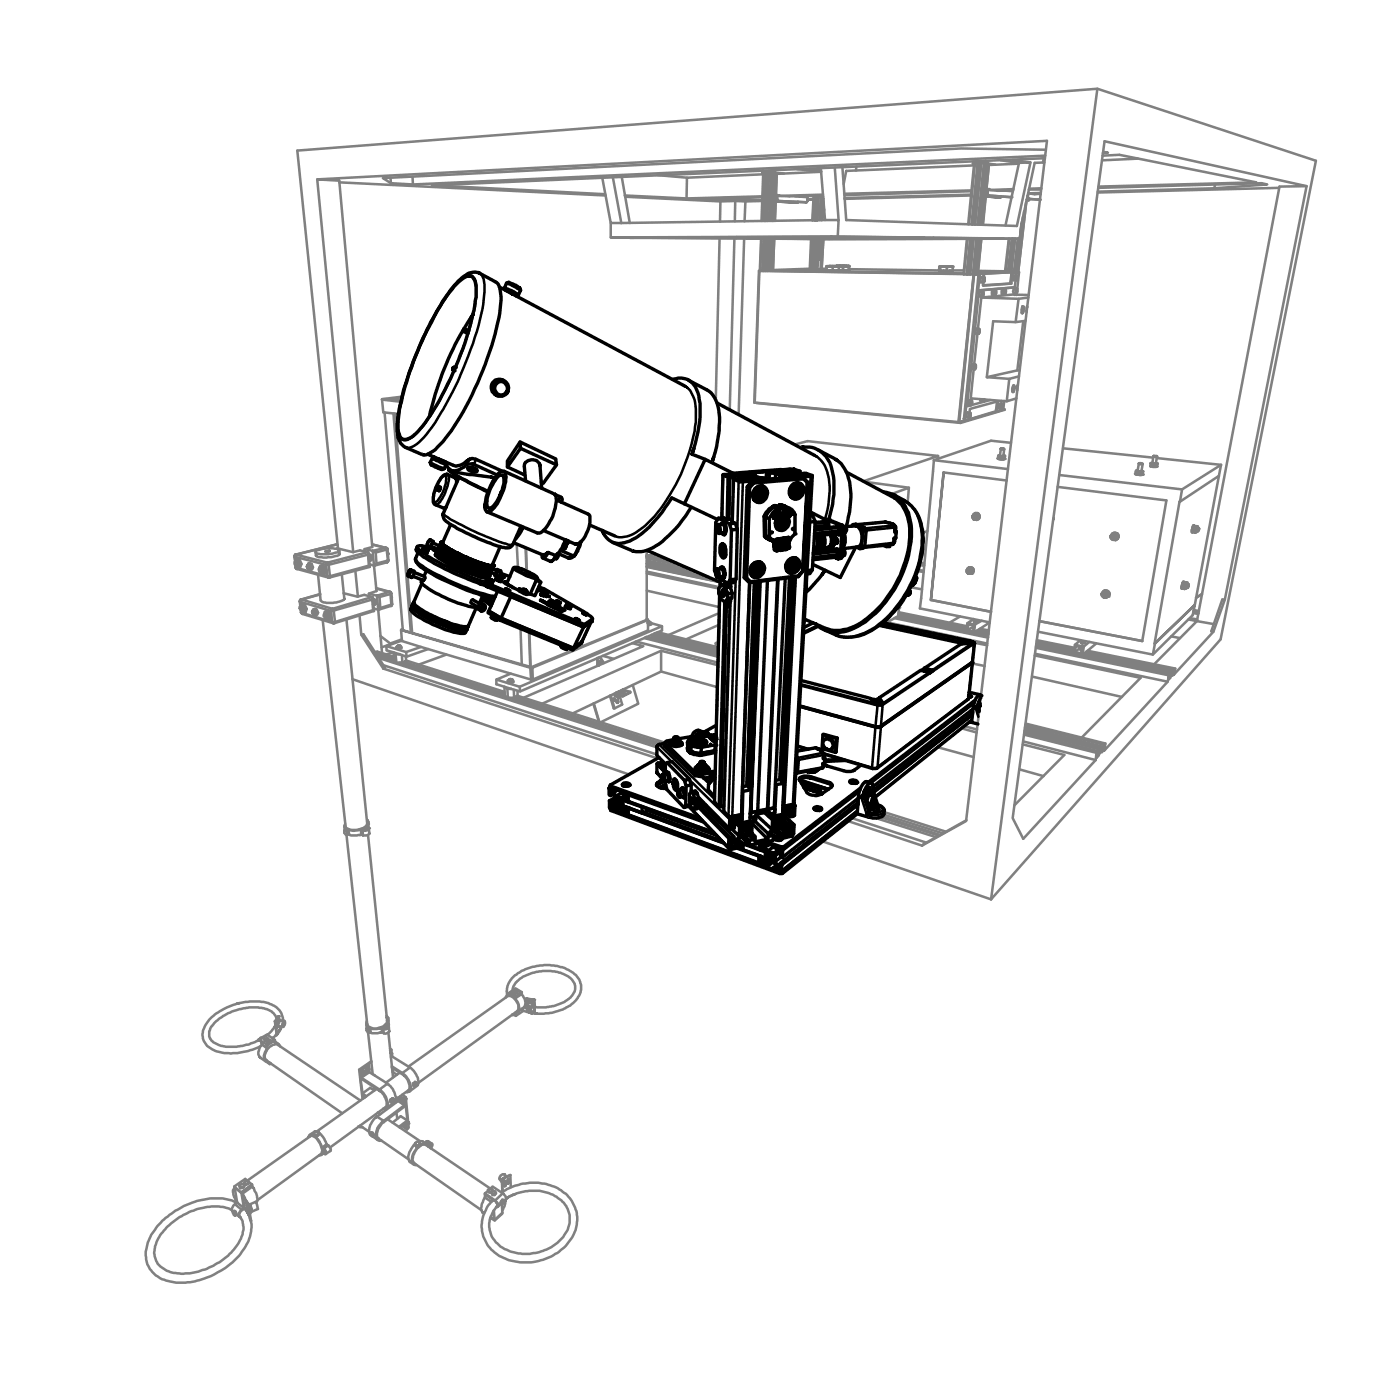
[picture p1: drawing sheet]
<svg xmlns="http://www.w3.org/2000/svg" width="210mm" height="210mm" viewBox="0 0 210 210" stroke-linecap="round" stroke-linejoin="round" font-family="sans-serif">
<!-- layer: Visible (ISO) -->
<g fill="none" stroke="#808080" stroke-width=".38">
<path d="M172.5 69.9l.3 .1 .6-.1M172.5 69.5v.4h.3M172.5 69.4h.1M172.6 69.5h.9l-.1 .1M172.8 69.5l.1 .1-.1 .3h.6M172.8 69.4h-.2l.1 .1M172.9 68.4h.6M172.9 68.4l-.1 1.1h.5l.2-1.1M173 68.4h-.1M173.2 68.4h-.2h.4h-.2M173.3 69.6h-.1h.2M173.3 69.4h.1"/>
<path d="M173.4 69.4l.1 .2M173.4 68.4h.1M173.4 69.6v.3M173.5 69.5h.1M173.5 69.5v.4h-.1"/>
</g>
<g fill="#808080">
<circle cx="173.4" cy="69.9" r=".19"/>
<circle cx="172.6" cy="69.4" r=".19"/>
</g>
<path d="M119.1 66.6l2-.5 19.6 2.3-11.3 3.8M139.1 79.6l-.7 .3M140.7 68.4l-.1 .4M173.5 69.5h.1M90 99.3h.1M90 99.3h-.1v.1M90 99.2l.1 .1zM90.2 99.2v.1M92.3 104.2h.1l-.1 .1zM92.3 104.2h.1M92.3 104.2v.1M92.4 104.2v.2l-.2-.2 .1-.1-.2 .1v.1l.2 .1" fill="none" stroke="#808080" stroke-width=".38"/>
<circle cx="89.9" cy="99.3" r=".19" fill="#808080"/>
<path d="M89.9 99.3v.1M89.9 99.4h.1" fill="none" stroke="#808080" stroke-width=".38"/>
<!-- layer: Visible Narrow (ISO) -->
<circle cx="89.9" cy="99.3" r=".19" fill="#808080"/>
<!-- layer: Visible (ISO) -->
<path d="M89.9 99.3v.1" fill="none" stroke="#808080" stroke-width=".38"/>
<!-- layer: Visible Narrow (ISO) -->
<circle cx="89.9" cy="99.4" r=".19" fill="#808080"/>
<path d="M89.9 99.2v.1" fill="none" stroke="#808080" stroke-width=".38"/>
<!-- layer: Visible (ISO) -->
<path d="M89.9 99.2h.1M89.9 99.4l.1-.1h-.1v-.1v.2M90 99.2v.2" fill="none" stroke="#808080" stroke-width=".38"/>
<!-- layer: Visible Narrow (ISO) -->
<circle cx="89.9" cy="99.2" r=".19" fill="#808080"/>
<!-- layer: Visible (ISO) -->
<circle cx="89.9" cy="99.2" r=".19" fill="#808080"/>
<path d="M90 99.2v.2" fill="none" stroke="#808080" stroke-width=".38"/>
<!-- layer: Visible Narrow (ISO) -->
<circle cx="90" cy="99.2" r=".19" fill="#808080"/>
<!-- layer: Visible (ISO) -->
<path d="M89.9 99.2h.1v.1" fill="none" stroke="#808080" stroke-width=".38"/>
<!-- layer: Visible Narrow (ISO) -->
<circle cx="90" cy="99.2" r=".19" fill="#808080"/>
<!-- layer: Visible (ISO) -->
<path d="M90 99.2h.1M90 99.2v.1" fill="none" stroke="#808080" stroke-width=".38"/>
<!-- layer: Visible Narrow (ISO) -->
<circle cx="90" cy="99.2" r=".19" fill="#808080"/>
<!-- layer: Visible (ISO) -->
<circle cx="90" cy="99.2" r=".19" fill="#808080"/>
<path d="M90 99.2v.1" fill="none" stroke="#808080" stroke-width=".38"/>
<!-- layer: Visible Narrow (ISO) -->
<circle cx="90" cy="99.2" r=".19" fill="#808080"/>
<!-- layer: Visible (ISO) -->
<path d="M90 99.2h.1l-.1 .1M90 99.2h.1M90 99.2l.1 .1" fill="none" stroke="#808080" stroke-width=".38"/>
<!-- layer: Visible Narrow (ISO) -->
<path d="M90 99.2h.1" fill="none" stroke="#808080" stroke-width=".38"/>
<!-- layer: Visible (ISO) -->
<circle cx="90" cy="99.2" r=".19" fill="#808080"/>
<path d="M90.1 99.2v.1" fill="none" stroke="#808080" stroke-width=".38"/>
<!-- layer: Visible Narrow (ISO) -->
<circle cx="90.1" cy="99.2" r=".19" fill="#808080"/>
<!-- layer: Visible (ISO) -->
<path d="M90 99.2h.2l-.1 .1" fill="none" stroke="#808080" stroke-width=".38"/>
<g fill="#808080">
<circle cx="89.9" cy="99.3" r=".19"/>
<circle cx="89.9" cy="99.4" r=".19"/>
</g>
<path d="M89.5 98.7l.1 1M89.6 99.7l.1 .1M89.9 98.5l.6 .9M90 98.5l.6 .9" fill="none" stroke="#808080" stroke-width=".38"/>
<!-- layer: Visible Narrow (ISO) -->
<path d="M89.6 99.7h.1M89.6 99.7l.1 .1M89.6 98.7v1M89.6 99.7h.2" fill="none" stroke="#808080" stroke-width=".38"/>
<!-- layer: Visible (ISO) -->
<circle cx="89.7" cy="99.8" r=".19" fill="#808080"/>
<!-- layer: Visible Narrow (ISO) -->
<path d="M92.5 104.2h.1M92.8 103.7h.4h-.4M93.5 103.4l.1 .1a.78 .78 0 0 1-1 .4l-.1-.1 .7 .1 .4-.2M93.6 103.7l-.1 .2-.5 .1-.6-.1" fill="none" stroke="#808080" stroke-width=".38"/>
<!-- layer: Visible (ISO) -->
<path d="M92.5 104.2h.1M92.7 103.7l-.1 .1M93.2 103.5h.1M93.4 103.4l.2 .1M93.6 103.6v.2l-.3 .1-.6 .1-.3-.1h.1" fill="none" stroke="#808080" stroke-width=".38"/>
<circle cx="92.7" cy="103.7" r=".19" fill="#808080"/>
<path d="M93.2 103.5l.3 .1-.2 .1zM93.2 103.6v.1h.3v-.1M93.3 103.5l-.1 .1h.1M93.3 103.5v.1M93.4 103.4l-.1 .1" fill="none" stroke="#808080" stroke-width=".38"/>
<circle cx="93.4" cy="103.4" r=".19" fill="#808080"/>
<g fill="none" stroke="#808080" stroke-width=".38">
<path d="M129.6 72.2l6.7 .9M133.7 74.1l2.6-1-.2 2.3M134.8 90.8l-.1 1.6-1.9 1M89 105.5l.8 2.7M89 105.4l.9 2.8M91.4 104.3l.6 1.9 1.3-.6-.4-1.3M91.6 104.2l.5 2M92.1 104l1.2 .4M92.1 104.7h-.1l-.1 .2 .3 .1h-.1l-.1-.2 .2-.1v.3M92.1 104.8v.1M92.2 104.9l-.1-.1 .1 .1M92.2 104l1.1 .3"/>
<path d="M92.5 105.1l-.1 .1 .1 .2 .2-.1v-.2h-.2l.1 .2M92.5 105.1h.1M92.6 105.2v.1M92.6 105.1v.1M92.6 104.5v.1M92.7 104.6h.1l-.2-.1 .1 .2M93.3 104.3l1.2-.6v.2l-1.2 .5zM93.4 103.4l1.1 .3M94.9 102.7l.8 2.8-5.7 2.8"/>
</g>
<circle cx="134.7" cy="92.1" r=".19" fill="#808080"/>
<path d="M134.7 92.1v.1M134.8 91.1v.1" fill="none" stroke="#808080" stroke-width=".38"/>
<circle cx="134.8" cy="91.1" r=".19" fill="#808080"/>
<g fill="none" stroke="#808080" stroke-width=".38">
<path d="M140 69l-1.9 20.7M140 69l11.1 1.3M141.5 70.8l9.4 1.2M149.6 68.7l.3 .2 .7-.1M151.6 66.4l-3-.3-8.6 2.9M158.6 73l16.3 2-3.6 21.1-15.5-3M158.8 71.2l18.4 2.2M159.4 67.2l13.5 1.4M170.2 71l.6 .2h.5M173.4 68.7l9.7 1M177.2 73.4l-.3 1.8M182.8 71.3l-6 3.9-3.7 21.3"/>
<path d="M182.8 71.3l-3.7 19.4-6 5.8 6-5.8-.3 1.5M183.1 69.7l-5.9 3.7M183.1 69.7l-.3 1.6M107.3 96.4v.2l.4 .1M107.7 96.3l-.4 .1 .4 .2M107.7 97.6h-.4v.1l.4 .1M107.7 97.4h-.1l-.3 .2M139.6 90l1.9-19.2-1.9 19.2M139.6 90l9 1.7zM145 93.4l-.1 1.2 1.1 .2 .2-1.2M145.2 93.6l.8 .2-.1 .9-.8-.2zM145.9 94.1l.1 .1"/>
<path d="M146 92.8l-1 .6 1.2 .2 1-.5M146 93.2h.2l-.2-.1h.6l-.4 .1M146 93.9l-.9 .6M146.2 93.2h.1M148.4 93.3l-2.4 1.5M161.2 96.7l-.2 1.2 1.3 .3 .2-1.3M161.3 96.9l.9 .2-.1 .9-.9-.2zM162 96l-.8 .7 1.3 .2 .8-.7M162.1 97.1l-.9 .7M162.1 97.3h.1l-.3 .1 .2 .1M162.2 96.4h.1h-.2a.36 .36 0 0 1 .5 0h.1h-.4M162.4 96.4h-.2h.2"/>
<path d="M164.3 96.5l-2 1.7"/>
</g>
<circle cx="138.1" cy="89.7" r=".19" fill="#808080"/>
<g fill="none" stroke="#808080" stroke-width=".38">
<path d="M146.1 77a.49 .49 0 0 1 .7 .2 .49 .49 0 0 1-.3 .7l.1-.1M146.1 77.3h-.1M146.2 76.9a.49 .49 0 0 1 .6 .3 .49 .49 0 0 1-.2 .6h.1M146.2 77.3h-.1a.27 .27 0 0 1 .4 .1 .27 .27 0 0 1-.3 .4M146.3 77.6v.1a.23 .23 0 0 0-.1-.3 .23 .23 0 0 0-.3 0l.1 .4 .3-.1a.25 .25 0 0 1-.4 0 .25 .25 0 0 1 0-.3 .25 .25 0 0 1 .4 0v.3l.1-.1M146.4 77h.2M146.7 77.6v.1M146.7 77.2v-.1l.1 .3M158 77.6l-.1 .2M166.9 80a.5 .5 0 0 1 .7 .1 .5 .5 0 0 1-.2 .7l.2-.1M178.9 78.8l-.2 .7 .1 .3M138.1 89.7l-.2 1.5 10.5 2.1"/>
<path d="M145.3 85.1a.5 .5 0 0 1 .6 .2 .5 .5 0 0 1-.2 .7l.2-.1M155.6 94.7l17.2 3.4 .4-1.6M165.5 88.6a.54 .54 0 0 1 .7 .1 .54 .54 0 0 1 0 .7v-.1M177.4 87.2l-.1 .2-.1 .8M178.8 92.2l-6 5.9"/>
</g>
<circle cx="146.6" cy="77.8" r=".19" fill="#808080"/>
<g fill="none" stroke="#808080" stroke-width=".38">
<path d="M145.9 77.3l-.1 .1 .1-.1v.3v-.1M145.9 77.8v-.2l.1 .3M146 77.1l-.1 .2 .3-.2h.4h-.2M146 77.1h.3h-.1M146 77.1h.7h-.1v.2M146.2 76.9h.1M146.4 77.1h-.1h.2l.2 .5v-.2M146.6 77.4v-.1v.3l-.2 .3 .2-.1-.2 .1h-.4h.2l-.2-.1-.2-.3M146.7 77.1l.2 .4-.3 .3v-.2M146.9 77.5l-.3 .4h-.4h.1M145.2 85.1a.47 .47 0 0 1 .7 .2 .47 .47 0 0 1-.2 .7h.1M145.2 85.4h-.1"/>
<path d="M145.3 85.4h-.1a.26 .26 0 0 1 .4 .2 .26 .26 0 0 1-.2 .3M145.4 85.5v.1l-.2-.2a.22 .22 0 0 0-.2 .3 .22 .22 0 0 0 .3 .2l.1-.3M145.4 85.5l.1 .1a.24 .24 0 0 0-.3-.2 .24 .24 0 0 0-.2 .4 .24 .24 0 0 0 .3 .1 .24 .24 0 0 0 .2-.3M145.5 85.1h.2M145.9 85.8h-.1M145.9 85.3h-.1l.1 .2"/>
</g>
<g fill="#808080">
<circle cx="145.7" cy="86" r=".19"/>
<circle cx="145.3" cy="85.1" r=".19"/>
</g>
<g fill="none" stroke="#808080" stroke-width=".38">
<path d="M145 85.4v-.1l-.1 .2M145 85.8l.1 .2M145.2 85.2l.1-.1 .5 .1-.2 .1M145.3 85.2h-.1h.2l-.4 .1 .2-.1-.2 .2v.4l-.1-.3 .1 .3 .3 .2h-.1M145.6 85.3l-.2-.1 .3 .2 .1 .3-.1-.3v.5l-.2 .1 .2-.1-.2 .1h-.4h.1M145.6 85.3l.1 .1M145.8 85.2l.1 .4-.2 .3v-.1M145.9 85.6l-.1 .2a.4 .4 0 0 1-.5 .2h.1M165.3 88.9a.55 .55 0 0 1 .7-.3 .55 .55 0 0 1 .3 .7l-.3 .2 .1-.1M165.5 88.9l-.1 .1M165.5 88.9a.29 .29 0 0 1 .4 .1 .29 .29 0 0 1-.2 .4M165.7 89.1h.1a.23 .23 0 0 0-.3-.1 .23 .23 0 0 0-.1 .4h.3l.1-.3"/>
<path d="M165.8 89.1h.1a.29 .29 0 0 0-.5-.1 .29 .29 0 0 0 0 .5 .29 .29 0 0 0 .5-.2v-.2M165.9 88.6h-.2h.3M166.2 89.3l-.1 .1M166.2 88.9v-.1v.2"/>
</g>
<g fill="#808080">
<circle cx="166.2" cy="89.4" r=".19"/>
<circle cx="165.5" cy="88.6" r=".19"/>
</g>
<g fill="none" stroke="#808080" stroke-width=".38">
<path d="M167.3 80h-.2h.2M165.2 88.9v.2l.1-.2-.1 .4v-.2v.2l.4 .3-.1-.1M165.3 89.4l-.1-.1 .2 .2M165.4 88.8l-.1 .1 .2-.2h.5h-.3l.4 .2 .1 .4-.1-.3v.3l-.2 .3 .2-.2-.2 .2-.5-.1 .1 .1M165.5 88.7l-.2 .2 .1-.2M165.5 88.7h.2h-.1M165.5 88.7l.1-.1 .5 .1h-.1l.1 .3v-.1M166.1 88.7l.2 .4-.2 .3v-.1M166.3 89.1l-.4 .5h-.3h.1M166.6 80.2a.56 .56 0 0 1 .9-.2 .56 .56 0 0 1-.2 .9h.1M166.8 80.3h.1M166.9 80.2v.1a.25 .25 0 0 1 .4 .1 .25 .25 0 0 1-.2 .3"/>
<path d="M167.1 80.4v.1a.23 .23 0 0 0-.2-.2 .23 .23 0 0 0-.2 .3 .23 .23 0 0 0 .3 .2 .23 .23 0 0 0 .1-.3M167.1 80.4h.1a.29 .29 0 0 0-.5-.1 .29 .29 0 0 0 0 .5 .29 .29 0 0 0 .5-.2v-.2M167.5 80.7l.1-.1-.1 .1M167.6 80.2l-.1-.1 .1 .3"/>
</g>
<g fill="#808080">
<circle cx="167.4" cy="80.8" r=".19"/>
<circle cx="166.9" cy="80" r=".19"/>
</g>
<g fill="none" stroke="#808080" stroke-width=".38">
<path d="M166.8 80l-.2 .2 .3-.2 .5 .1-.2-.1M166.8 80h.3h-.2M166.8 80h.7l-.1 .1v.3v-.2M167.5 80l.2 .5-.3 .2M178.9 78.8h.1h-.1l-.2 .7v.3h.1M178.9 78.8l-.1 .5v.4M179.3 79.6l.3 .1M179.6 79.6v.1M179.7 79.2l-.1 .5M179.7 79.2l-.3-.1-.1 .5M179.7 79.2l.1 .1-.1-.1-.1 .4 .2-.3M166.6 80.3l-.1 .1 .1-.2v.5l-.1-.3 .1 .3 .3 .2h-.1"/>
<path d="M166.6 80.7l.1 .2M167.2 80.1l-.1-.1 .3 .2 .2 .4-.2-.2 .1 .2-.2 .4v-.1M167.3 80.9v.1l-.4-.1h.2M167.3 80.9l.1-.2-.2 .2h-.5h.1M167.7 80.5l-.4 .4"/>
</g>
<circle cx="178.8" cy="79.8" r=".19" fill="#808080"/>
<path d="M178.9 78.9h.6l-.1 .1" fill="none" stroke="#808080" stroke-width=".38"/>
<circle cx="179.5" cy="78.9" r=".19" fill="#808080"/>
<path d="M178.9 78.9h.6" fill="none" stroke="#808080" stroke-width=".38"/>
<circle cx="179.5" cy="78.9" r=".19" fill="#808080"/>
<path d="M178.9 78.9l-.1 .5M178.9 78.8h.1M179.2 79.9l.1-.1zM179.2 79.5v.2l.1 .1 .1-.1h-.1M179.3 79.3v-.1l-.1 .3-.4-.1v.2v.2l.4 .1v-.2M179.5 79.1v-.2l-.2 .3v-.2l-.1 .7 .1-.2" fill="none" stroke="#808080" stroke-width=".38"/>
<circle cx="178.8" cy="79.7" r=".19" fill="#808080"/>
<path d="M179.5 78.9v.1" fill="none" stroke="#808080" stroke-width=".38"/>
<circle cx="179.3" cy="79.8" r=".19" fill="#808080"/>
<path d="M177.4 87.3l-.2 .4v.5M177.5 87.3h-.1l-.2 .4v.5M178.1 88.1h.1M178.1 87.6v.5M178.2 87.7l-.1 .4 .1-.5-.3-.1-.2 .3v.2l.4 .1" fill="none" stroke="#808080" stroke-width=".38"/>
<circle cx="177.4" cy="87.2" r=".19" fill="#808080"/>
<path d="M177.2 88.2h.1M177.4 87.4l.1-.1h.4l-.1 .2z" fill="none" stroke="#808080" stroke-width=".38"/>
<circle cx="177.9" cy="87.3" r=".19" fill="#808080"/>
<path d="M177.4 87.4l-.2 .5M177.4 87.3h.1M177.7 87.8v-.1l-.1 .2h-.4v.3l.4 .1 .1-.1M177.9 87.4l-.2 .7-.1-.2 .1 .3-.1 .1 .2-.1M177.9 87.4v.2" fill="none" stroke="#808080" stroke-width=".38"/>
<circle cx="177.2" cy="88.2" r=".19" fill="#808080"/>
<path d="M177.9 87.3v.1" fill="none" stroke="#808080" stroke-width=".38"/>
<circle cx="177.7" cy="88.2" r=".19" fill="#808080"/>
<path d="M149.6 68.7l.5 .2h.4l.1-.1v-.1M149.7 68.7l.5 .2 .4-.1M150.1 67.3h.5l-.2 1.1h-.5zM150.1 67.3h.1M150.2 67.3h-.1h.4h-.3h.1M150.5 67.3h.1" fill="none" stroke="#808080" stroke-width=".38"/>
<g fill="#808080">
<circle cx="149.6" cy="68.7" r=".19"/>
<circle cx="150.6" cy="68.8" r=".19"/>
</g>
<path d="M149.7 68.4l-.1 .3 .3 .1M149.7 68.4h.9h-.1M149.7 68.3v.1zM149.9 68.4v.4h.5M149.9 68.3h-.2l.1 .1M150.4 68.4h-.2h.3M150.4 68.3h.1M150.5 68.4l-.1 .4M150.6 68.4h.1zM150.6 68.3v.1M150.7 68.4l-.1 .3-.2 .1" fill="none" stroke="#808080" stroke-width=".38"/>
<circle cx="149.7" cy="68.7" r=".19" fill="#808080"/>
<path d="M150.6 68.7v.1" fill="none" stroke="#808080" stroke-width=".38"/>
<circle cx="149.7" cy="68.3" r=".19" fill="#808080"/>
<path d="M150.6 68.4h.1M170.2 71l.7 .2 .4-.1M170.3 71l.2 .2h.8M170.8 69.6h.5M170.8 69.5l-.2 1.1h.5l.2-1M170.9 69.5l-.1-.1 .5 .1h-.4l.2 .1M171.3 69.5v.1" fill="none" stroke="#808080" stroke-width=".38"/>
<circle cx="171.3" cy="71.2" r=".19" fill="#808080"/>
<path d="M170.2 71h.1M170.3 70.6l-.1 .4 .4 .1M170.4 70.6h.1h-.2l.6 .1-.2 .1 .6-.1v.1v-.2h-.1h.1M170.4 70.6h-.1zM170.6 70.5l-.2 .1M170.6 70.7l-.1-.1 .2 .2-.1 .3 .6 .1M171.1 70.7h-.2l.4 .1-.1 .4M171.1 70.6h.1M171.3 70.6l.1 .1M171.4 70.7l-.2 .5M171.4 70.6v.1" fill="none" stroke="#808080" stroke-width=".38"/>
<g fill="#808080">
<circle cx="170.3" cy="71" r=".19"/>
<circle cx="171.3" cy="71.1" r=".19"/>
<circle cx="170.4" cy="70.6" r=".19"/>
</g>
<path d="M50.9 27.1l4.9 54.9M171.3 70.6h.1M56.1 84.8l.4 3.8M56.7 91.4l.6 6.5M98 95.5v.3l9.7 2.4M98.2 95.5h-.2l9.7 2.5M153.6 109.6l11.3 2.8 .2-.2M153.6 109.8l11.2 2.9 .1-.3" fill="none" stroke="#808080" stroke-width=".38"/>
<!-- layer: Visible Narrow (ISO) -->
<path d="M98.1 95.3l9.6 2.5M153.7 109.3l11.4 2.9" fill="none" stroke="#808080" stroke-width=".38"/>
<!-- layer: Visible (ISO) -->
<circle cx="98.2" cy="95.9" r=".19" fill="#808080"/>
<g fill="none" stroke="#808080" stroke-width=".38">
<path d="M56.2 97.8l.4-.1 2.5 .8M56.3 97.8l2.8 .9M56.5 98.1l2.6 .9M58.6 96.6l-1.4 .5M58.9 97.8l-.9 .3M60.3 95.9l-1.8 .6M60.7 99.3v.2l15 4.8M60.8 99.2l-.1 .1 15 4.7M60.9 99l14.7 4.7M61 99.6v.1l14.8 4.7M94.8 96.4l1.7 .5-18 7.7M95.3 96.2l12.3 3.1"/>
<path d="M96.6 95.7l11 2.8M97.3 95.6l10.4 2.7M107.6 99.7l-8.5-2.1-17.8 7.9M77.4 104.6v.2l21.3 6.9M77.5 104.3l22.2 7.1M77.7 104.5l-.3 .1 21.9 6.9M77.7 104.9v.2l20.9 6.6M144.1 109.2l2.3 .6M144.6 108.9l1.9 .5M153.4 111.6l6.2 1.6-7.5 7.5M153.4 111.2l10.9 2.8-10.9 11.8M153.6 109.9l11.1 2.8-.3 .2-10.9-2.8"/>
<path d="M164.7 113.3l-.2 .3M164.9 112.9l-.2 .4-.3-.1M165 112.6l-.1 .3-.3-.1M132.1 122.5l8.7 2.8M132.3 122.4l8.7 2.8M132.5 122.1l8.9 2.8M132.6 121.8l9.2 2.9"/>
</g>
<circle cx="56.5" cy="98.1" r=".19" fill="#808080"/>
<path d="M56.5 98.3l2.6 .8" fill="none" stroke="#808080" stroke-width=".38"/>
<g fill="#808080">
<circle cx="77.7" cy="105.1" r=".19"/>
<circle cx="61" cy="99.7" r=".19"/>
</g>
<g fill="none" stroke="#808080" stroke-width=".38">
<path d="M164.5 13.3l-15.9 121.5M47.6 26.9l5.4 55.9 1-.3M50.9 27.1l-3.3-.2 109.4-5.8-12.2 102-6.6 3.7M50.9 27.3l39.9 2M58.5 26.6l.1 .9M61.8 26.5l.1 1.2M90.3 26.6l1.3 6.8h1.6M91.6 33.4v2.2M91.9 26.6l1.3 6.8M93.2 33.4l32.5-.4-.1 2.5M93.2 26.5l1.2 6.9M93.7 29.3l9.2 .5"/>
<path d="M93.7 29.5l14.3 .7-.1 3M94.4 35.7l30.3-.2 14 .2zM98.6 26.3l4.4 .3M106.4 29.8v.1M107.9 35.7l-.6 24.3M108 30.2h3.8M110.1 35.8l-.7 25.6M110.2 30.1v3.1M110.4 35.5v.2M111.6 35.8l-.9 26.4M111.8 30.2l-.2 3M111.9 35.7h28.1l10.6 .1h-26.3z"/>
<path d="M114.3 29.6l-9.7 .2 1.8 .1 7.9 .1M114.3 30.1l-2.5 .1M114.4 26.1l-11.4 .5-.1 3.2 11.4-.4M116.3 29.2h.2M116.3 29.4h.1M119.2 29.4l1.9 .2v.3h.8M121.1 30.1v-.2l-.2 .4-4.2-.2M121.4 25.3l1.7 .1M121.9 29.8l-.8 .1M122.9 25.2h.2M123.1 25.2l.6 7.8M123.1 25.8l-6.6 .3"/>
<path d="M123.4 29.2l-6.6 .2v-.1l-.3-.1v.8l.2 .1h-.1M123.4 29.8h.1M123.4 29.3l-5 .1h-1.6M123.6 31.4l-.3 1.6M124.3 35.7v.1M125.2 25.1l.5 7.9M128.4 25l-.1 .6M145.6 29.3l-19 .5M145.6 29.2l-19 .5M145.7 28.5l-19.1 .6M145.7 28.7l-19.1 .5M146 24.8l-19.1 .8-.4 2"/>
<path d="M148.3 28.4v.1l3.7-.1M148.3 28.5l1.3 .1 2.3-.1M151.8 24l2.7 .4h-1.7l-2.7-.4M152.7 24.5l-4.4 .2M152.8 24.4l-2.1 9.4M154.2 28.4h1.9M154.5 24.4l-2 9.5-25.6-.9-.6-7.9M156 28.9l-1.8 .1 .9 .1h.9M156.1 28.2l-1.8 .1M156.5 23.7l-.1 .7M156.6 24.4h-1.5l-2 9.5-.2 1.9h-29.2l-32.1-.2 34-.1 27.3 .3M156.7 23.7l-91.9 4.1 25.9 1.3"/>
<path d="M156.7 23.3l-94.8 4.4M156.8 22.5l-12.7-.2-86.7 4.4 1.2 .8 3.3 .2M164.7 28.2l24.5-.7 .8 .2-7.9 .5M165.3 23.3l2.5-.1 20.5 4.1-23.6 .7M165.4 22.8l.7 .1-.7 .1M170.6 23.8l-5.4 .2M182.2 27.7l-.1 .5-17.5 .5M191.8 28.2l-27.2 .7M195.9 27.9l-12.3 62-1.7 4.8-5.9 6.4 .2-.9-.1 .2v.4l-.3 .5 .1-.7-.3 .3-13.3-2.8M50.7 82.2l-6.1-59.6 119.9-9.3 32.8 10.8-14.3 71.8-34.4 38.9M53.3 85.6l.3 3.8M53.9 92.3l.3 2.9 3.3 5"/>
<path d="M54.2 95.2l.3-.1 3.2 5-.2 .1M54.6 89.2l-.9 .2M55.8 82l-1.1 .3v.3M56.5 88.6l-1.2 .4 .1 .4M56.6 98.3l2.5 .8M56.8 98.7l41.7 13.3M57 95.3l1.6 1.3M57.5 99.7l41 13.4M59.9 99.3l16 5.2M66.9 98.1l-4.2 1.6M90.4 98.3l1.6 .5M97 88.6l10.9 2.4"/>
<path d="M97 85l10.9 2.3M97 85.7l10.9 2.3M97 86l10.8 2.2M98.1 95.1l9.3 2.3M98.1 95.2l9.3 2.3M98.2 83l-.9 .3M98.2 94.9l9.5 2.4M98.6 94.8l9.1 2.3M99.1 97.6v3.1M99.7 83.7h-.3M107.7 96.7l-.6 .2M107.8 93.7l-4.9 2.2"/>
<path d="M107.8 91.9l-7.6 3.3M133 93.3l15 3.2M134.1 92.7l14 2.9M134.3 92.6l13.8 2.9M134.6 92.4l10.3 2.1M134.7 92.1l10.2 2.1M134.7 91.9l10.3 2.1M134.7 91.8l10.3 2.1M136.5 88l1.7 .4M137.6 85.6l.9 .2M137.7 85.4l.8 .2M137.9 84.7l.7 .1"/>
<path d="M137.9 84.5l.7 .1M137.9 84.6l.7 .1M138 84.4h.6M144 92.4l-1.6 .9M145.8 99.5l1.8 .4M146 96.4l2 .3M146.1 94.8l2 .4M146.5 94.5l1.7 .4M146.7 94.4l1.5 .3M146.9 94.3l1.4 .2M155.1 98.3l15.9 3.3-8.8 9M155.2 98l19.9 4.2"/>
<path d="M155.3 96.9l20.1 4.2M155.3 97.1l20 4.2M155.4 96.7l5.6 1.2M155.4 96.2l5.6 1.1M155.4 96.4l5.6 1.1M155.4 96l5.7 1.1M162.7 97.9l13.2 2.7M162.9 97.7l13.2 2.7M163.1 97.6l13.1 2.6M175.6 95.4l1.3 .3M178.2 92.9l1.3 .2-6.5 6.5M178.4 92.7l1.1 .2"/>
<path d="M178.9 91.9l.7 .1M178.9 91.6l.8 .1M178.9 91.8l.8 .1M179 91.5l.8 .1M180.2 89.1l-.9 .5M182 93.6l-2.5-.5 12.3-65.1 4.1-.1-30.3-6.7-13.8 101.5 1.6 3.1M183.6 89.9h-.3l-1.7 4.8h.3M52.8 101.8l41.5 14.3M57.5 100.2l41.1 13.5M76.3 104.6l22.3 7.1M107.6 103l-8.5-2.3-13.2 6.3M140.7 112l5.3 1.5"/>
<path d="M152.8 115.4l3.7 1M153.7 109.1l11.6 2.9M153.7 108.7l11.8 3M153.7 109l11.8 3M153.8 108.5l11.9 3M154.7 101.4l13.5 3.1M164.4 112.9l-.1 1.1M164.7 112.7l-.2 .4v.5M165 112.6l-.2 .1M165.1 112.5l.3 .1M165.3 112.1l.2 .1M175.5 101.6l-.2 .2h-.1l.2-.7-.3 1.1-9.6 10.4 .2-1.1-.2 .2v.5l-.1 .4-.2 .2-.2-.1 .3-.7-.2 .2"/>
<path d="M175.6 100.9v.2h-.2M175.6 101.1v.2h-.2M175.6 101.3l-.1 .3h-.2M175.7 101.1h.3M175.8 100.8h.3M175.9 100.6h.1M123.3 126.1l25.3 8.7M127.1 123.1l11.1 3.7M127.7 122.7l11.2 3.6M131.3 122.7l9 2.8M132.1 122.5l8.7 2.8M144.9 123l-6.7 3.8"/>
</g>
<!-- layer: Visible Narrow (ISO) -->
<path d="M134.7 92.3l10.2 2.1M146.3 94.7l1.9 .4M155.4 96.6l5.6 1.1M162.5 98l13.3 2.7" fill="none" stroke="#808080" stroke-width=".38"/>
<!-- layer: Visible (ISO) -->
<circle cx="119.4" cy="30.4" r=".19" fill="#808080"/>
<path d="M116.4 29.8v-.1v.2l.2 .2 4.2 .2M116.4 29.4v.3M119.6 30.3l-3.3-.1 3.1 .2" fill="none" stroke="#808080" stroke-width=".38"/>
<!-- layer: Visible Narrow (ISO) -->
<path d="M119.4 30.4h.1" fill="none" stroke="#808080" stroke-width=".38"/>
<!-- layer: Visible (ISO) -->
<circle cx="120.8" cy="30.3" r=".19" fill="#808080"/>
<!-- layer: Visible Narrow (ISO) -->
<path d="M116.4 29.7h.1M116.6 30.1h.1M120.8 30.3h.1" fill="none" stroke="#808080" stroke-width=".38"/>
<!-- layer: Visible (ISO) -->
<path d="M116.3 29.9h.1M119.4 30.4h.1M120.8 30.3h.1" fill="none" stroke="#808080" stroke-width=".38"/>
<g fill="#808080">
<circle cx="116.4" cy="29.9" r=".19"/>
<circle cx="116.4" cy="29.4" r=".19"/>
</g>
<g fill="none" stroke="#808080" stroke-width=".38">
<path d="M116.3 29.4h.1M116.3 29.9h.1M121.6 35.8l-.2 4.5M122 29.4l-.2 3.7M122.1 35.8l-.2 4.5M122.4 35.8l-.3 4.5M122.4 29.4l-.2 3.7M122.7 29.3l-.2 3.8M123.1 35.8l-.2 3.1M123.1 35.8l-.1 3.1M123.4 29.4l-.2 3.6M123.4 35.8l-.2 4.5"/>
<path d="M123.4 30.1l-.1 2.6M151.3 35.8l-.6 4.9M151.8 35.8l-.5 4.9M152.1 35.8l-.5 4.9M153.2 33.6l-.9 7.2M153.2 33.2l-.8 7.6M153.9 30.3l-1.2 10.5M123.1 40.3h.1M123.2 40.3h.7M127.3 40.4l13.5 .1M142.8 40.5h1.7M146.6 40.6l4.2 .1"/>
<path d="M146.6 41.1h-.6M146.9 41.1h-.9l-2.2 22.2M151.8 40.8l-4.5 .3M152.1 40.8h.7l-.3 2.5M152.2 40.8h.3M152.5 43.9l-.1 .3M150.6 60.1l-.2 1.3"/>
</g>
<!-- layer: Visible Narrow (ISO) -->
<g fill="none" stroke="#808080" stroke-width=".38">
<path d="M121.7 35.8l-.2 4.5M122 35.8l-.3 4.5M122 29.4l-.1 3.7M122 35.8l-.1 4.5 .2-4.5M122.2 35.8l-.2 4.5M122.3 29.4l-.2 3.7M122.4 35.8l-.3 4.5M122.4 35.8l-.2 4.5M122.4 29.4l-.2 3.7M122.5 29.4l-.2 3.7M122.7 35.8l-.3 4.5M122.7 29.3l-.2 3.8"/>
<path d="M122.7 29.3l-.1 3.8M122.9 35.8l-.2 3.1M123 38.9l.2-3.1-.1 3.1M123.1 29.3l-.2 3.7M123.1 35.8l-.2 3.1M123.3 35.8l-.2 4.5M123.3 29.3l-.2 3.7M123.4 29.4l-.2 3.6M123.4 35.8l-.2 4.5M123.4 30.2l-.1 2.4M123.5 31.1v.6M123.5 30.5l-.1 1.8"/>
<path d="M151.3 35.8l-.5 4.9M151.7 35.8l-.6 4.9M151.8 35.8l-.5 4.9M152 35.8l-.5 4.9M152.2 35.8l-.6 4.9M152.6 35.8l-.6 4.9M152.8 35.8l-.6 5M153.2 33.6l-.9 7.2M153.3 33.1l-.9 7.7M153.4 32.5l-.9 8.3M153.5 31.7l-1 9.1M153.9 30.4l-1.2 10.4"/>
</g>
<!-- layer: Visible (ISO) -->
<circle cx="123.1" cy="40.3" r=".19" fill="#808080"/>
<path d="M147.6 24.3v.1M154.2 29v.8M154.2 29.8l1.7 .1M115.1 40.5v.1M122.6 40.3l-7.5 .2 29.4 .5M144.4 41l.1 .1M146.7 41l-.1 .1M150.8 40.7h1.3l-5.5 .3M152.1 40.7l-5.5 .4" fill="none" stroke="#808080" stroke-width=".38"/>
<!-- layer: Visible Narrow (ISO) -->
<path d="M147.6 24.3h.1M154.1 29.4h.1" fill="none" stroke="#808080" stroke-width=".38"/>
<!-- layer: Visible (ISO) -->
<circle cx="155.9" cy="29.9" r=".19" fill="#808080"/>
<path d="M154.1 29.8l1.7 .1M155.8 29.1h.2" fill="none" stroke="#808080" stroke-width=".38"/>
<!-- layer: Visible Narrow (ISO) -->
<path d="M154.1 29.8h.1M155.8 29.9h.1" fill="none" stroke="#808080" stroke-width=".38"/>
<!-- layer: Visible (ISO) -->
<circle cx="155.8" cy="29.9" r=".19" fill="#808080"/>
<path d="M154.1 29.7v.1M154.4 29.9l-.2 .1-.3-.1 .2 .1" fill="none" stroke="#808080" stroke-width=".38"/>
<!-- layer: Visible Narrow (ISO) -->
<path d="M154.1 30h.1" fill="none" stroke="#808080" stroke-width=".38"/>
<!-- layer: Visible (ISO) -->
<circle cx="154.1" cy="30" r=".19" fill="#808080"/>
<path d="M147.5 24.5h.2M147.8 24.5h.1M154.1 30h.1M155.8 29.9h.1" fill="none" stroke="#808080" stroke-width=".38"/>
<circle cx="147.9" cy="24.5" r=".19" fill="#808080"/>
<path d="M147.9 24.6h.1" fill="none" stroke="#808080" stroke-width=".38"/>
<g fill="#808080">
<circle cx="148" cy="24.6" r=".19"/>
<circle cx="148" cy="24.5" r=".19"/>
</g>
<path d="M148 24.5h.1M148.1 24.5l.2 .1" fill="none" stroke="#808080" stroke-width=".38"/>
<circle cx="148.3" cy="24.6" r=".19" fill="#808080"/>
<path d="M146 24.5h.1M146.2 24.5h-.3l.1 .1M146.6 24.5h.5M147.1 24.5h.1M147.5 24.5l1.7 .2" fill="none" stroke="#808080" stroke-width=".38"/>
<circle cx="146.7" cy="24.5" r=".19" fill="#808080"/>
<path d="M115.6 25.9h.4M116 25.9h.1M145.9 24.2v.3M146.7 24.5h.2M146.9 24.5h.2M147.7 24.1v.3h-1.7v-.2M147.8 24.1v.4" fill="none" stroke="#808080" stroke-width=".38"/>
<circle cx="116.1" cy="25.9" r=".19" fill="#808080"/>
<path d="M116.2 25.9h.1h-.2M116.3 25.9h.2" fill="none" stroke="#808080" stroke-width=".38"/>
<circle cx="116.5" cy="25.9" r=".19" fill="#808080"/>
<path d="M114.5 25.9h-.2h.3M115.6 25.9l1.9 .1" fill="none" stroke="#808080" stroke-width=".38"/>
<g fill="#808080">
<circle cx="116.5" cy="26" r=".19"/>
<circle cx="115.3" cy="25.9" r=".19"/>
</g>
<path d="M114.9 25.9h.4" fill="none" stroke="#808080" stroke-width=".38"/>
<circle cx="114.9" cy="25.9" r=".19" fill="#808080"/>
<path d="M114.9 25.9h.3" fill="none" stroke="#808080" stroke-width=".38"/>
<circle cx="115.3" cy="25.9" r=".19" fill="#808080"/>
<g fill="none" stroke="#808080" stroke-width=".38">
<path d="M114.3 25.6v.3M114.4 25.6v.2h1.3v-.2M115.8 25.6v.3M119.5 25.4l3.6 .3M123.9 40l.1-.1-.1 .6zM124.3 39.9h.1h-.4h.4l-.4 .1h.1M124.5 39.9h-.3h1.3h-1M124.5 39.9h-.1h.9l-.5 .1h.2M124.5 40l-.1-.1 .4 .1v.5l-.5 .1h.2M124.5 39.9h-.1h1.3h-.4h.2M125.4 40l-.1-.1 .5 .1-.1 .5-.4 .1 .4-.1M125.7 39.9l.1 .1"/>
<path d="M123.9 40.5h.1M123.9 40.5l.4 .1-.4-.1h.1M125 40.5h-.2l.5 .1h-1h.2M125.7 40.5h.1"/>
</g>
<g fill="#808080">
<circle cx="123.9" cy="40.5" r=".19"/>
<circle cx="125.7" cy="40.5" r=".19"/>
<circle cx="125.7" cy="39.9" r=".19"/>
<circle cx="124" cy="39.9" r=".19"/>
<circle cx="125.2" cy="39.9" r=".19"/>
</g>
<path d="M124.4 39.9h.7M125.2 39.9h.2" fill="none" stroke="#808080" stroke-width=".38"/>
<circle cx="125.2" cy="39.9" r=".19" fill="#808080"/>
<path d="M124.8 39.9h-.1h.2" fill="none" stroke="#808080" stroke-width=".38"/>
<circle cx="125.2" cy="39.9" r=".19" fill="#808080"/>
<path d="M124.4 39.9h.1M124.5 39.9h.8" fill="none" stroke="#808080" stroke-width=".38"/>
<g fill="#808080">
<circle cx="125.4" cy="39.9" r=".19"/>
<circle cx="124.3" cy="39.9" r=".19"/>
</g>
<path d="M125.5 39.8v.1M125.5 39.8l.4 .1h-.2h.1M125.5 39.8h.4h-.1M126 39.9h.1l-.3-.1h1.2l-1.1 .1h1l-.5 .1 .2-.1M126 39.9h-.1l.5 .1v.4l-.5 .1h.9l-.4-.1 .1 .1M126 39.8h-.1h1.4M126.9 39.9l.4 .1v.4l-.5 .1h.5M127 39.9h-.1h.4M125.7 40.5h.2h-.1" fill="none" stroke="#808080" stroke-width=".38"/>
<g fill="#808080">
<circle cx="127.3" cy="40.5" r=".19"/>
<circle cx="127.3" cy="39.9" r=".19"/>
<circle cx="125.5" cy="39.8" r=".19"/>
</g>
<path d="M122.7 38.9l-.1 1.5M122.9 38.9h-.2h.4h-.1M123.1 38.9v1.5h-.5M140.9 40.6h.5" fill="none" stroke="#808080" stroke-width=".38"/>
<circle cx="140.8" cy="40.6" r=".19" fill="#808080"/>
<g fill="none" stroke="#808080" stroke-width=".38">
<path d="M140.8 40h.2l-.1 .6-.1-.1M140.9 40h.4h-.1M141 40h.5M141.4 40h-.1h1.4M141.5 40h.1h-.4h1.3h-.9M141.5 40h-.5h.1M141.6 40h-.1h.5l-.1 .5-.5 .1h1l-.5-.1 .1 .1M141.6 40h-.1h.9h-.4h.1M142.5 40h.4l-.1 .5M142.6 40h-.2h.4M140.8 40v.5M141 40.5h-.1l.5 .1"/>
<path d="M142.8 40.5l-.4 .1h.1M142.8 40.5l-.4 .1"/>
</g>
<g fill="#808080">
<circle cx="140.8" cy="40.6" r=".19"/>
<circle cx="142.7" cy="40.6" r=".19"/>
<circle cx="142.8" cy="40" r=".19"/>
<circle cx="140.9" cy="40" r=".19"/>
</g>
<path d="M125.9 39.8l.1 .1" fill="none" stroke="#808080" stroke-width=".38"/>
<circle cx="126.9" cy="39.9" r=".19" fill="#808080"/>
<path d="M126.1 39.9h.7" fill="none" stroke="#808080" stroke-width=".38"/>
<circle cx="126.1" cy="39.9" r=".19" fill="#808080"/>
<path d="M126.2 39.9l.4-.1-.3 .1" fill="none" stroke="#808080" stroke-width=".38"/>
<circle cx="126.1" cy="39.9" r=".19" fill="#808080"/>
<path d="M125.9 39.8v.1M125.9 39.8h.6M126.6 39.8h.3v.1" fill="none" stroke="#808080" stroke-width=".38"/>
<circle cx="126.9" cy="39.9" r=".19" fill="#808080"/>
<path d="M141.4 40h.4M141.9 40h.5" fill="none" stroke="#808080" stroke-width=".38"/>
<circle cx="141.9" cy="40" r=".19" fill="#808080"/>
<path d="M141.8 40h-.1h.3h-.1" fill="none" stroke="#808080" stroke-width=".38"/>
<circle cx="141.9" cy="40" r=".19" fill="#808080"/>
<path d="M141.3 40h.4M141.8 40h.6" fill="none" stroke="#808080" stroke-width=".38"/>
<circle cx="142.4" cy="40" r=".19" fill="#808080"/>
<g fill="none" stroke="#808080" stroke-width=".38">
<path d="M141.3 40h.1M113.8 40.6h.2M113.9 40.6h-.1l-.6 19.8M145.8 54.6l-.1 .7h.4M145.9 54.6l.4 .1v.5l-.1 .1M146.1 55h.1M146.1 55.2h.1M146.2 54.8v.4h-.1zM146.9 43.7h.1a.61 .61 0 0 0-.1 .7h.4M147 59.9v.3h.4M147 43.7h.4v.5l-.1 .2M147.3 44h.1"/>
<path d="M147.3 44.2h.1M147.3 43.9l.1 .1v.2h-.1zM147.4 59.9v.1l.2-.1M147.6 59.9l-.2 .3M150.3 43.4h.4l.1 .5-.1 .2-.5-.1v-.4zM150.6 43.7h.1M150.6 43.9h.1M150.7 43.6v.1l-.1 .2zM152 57.9l-.2 .8M152 58.7l-.1 .1 .1-.1a.67 .67 0 0 0 0-.9l-.2 .3a.54 .54 0 0 0 .1 .7M152.3 42h-.4v-.5l.1-.2 .5 .1v.2l-.2 .4M152.3 41.5h.2l-.1 .3z"/>
<path d="M152.3 41.6h.2M152.3 41.8h.1M152.6 57.8l-.1 .7M153.3 46l.2-.1v.2v.6l-.2 .3a.87 .87 0 0 1 0-1zM153.4 46.1l-.1-.2 .1 .6-.2 .4M154 46.1v-.2l-.1 .7v.2M145 61.9l-.1 .2v.4l.4 .1M145.1 61.9h.4v.1v.5l-.1 .1M145.4 62.2h.1M145.4 62.4h.1M145.4 62.1l.1 .1-.1 .2zM147.4 60h.1"/>
<path d="M149.8 60.6h.5l-.1 .5-.4 .1a.36 .36 0 0 1 0-.6zM150.1 60.9h.1M150.1 61l.1 .1M150.2 60.7v.2l-.1 .2z"/>
</g>
<!-- layer: Visible Narrow (ISO) -->
<g fill="none" stroke="#808080" stroke-width=".38">
<path d="M146.1 55.3h.1a.4 .4 0 0 1 .1-.6v.5l-.1 .1M146.2 54.6l-.1 .2a.36 .36 0 0 0 0 .5M147.3 44.4a.4 .4 0 0 1 .1-.7v.5l-.1 .2M147.3 60v-.1l.1 .3M147.3 43.7v.1a.45 .45 0 0 0 0 .6M147.4 59.9v.3h.1l.1-.2M150.6 43.4v.1a.42 .42 0 0 0 0 .6M150.6 43.5h.1a.36 .36 0 0 1-.1 .5zM152.3 41.3l-.1 .3 .1 .4M152.4 41.4a.36 .36 0 0 1 0 .5h-.1v-.3zM145.4 62h.1a.3 .3 0 0 1 0 .3 .3 .3 0 0 1-.2 .2zM145.4 61.9l-.2 .3 .1 .4"/>
<path d="M150.2 60.6l-.1 .1v.5h.1a.32 .32 0 0 1-.1-.3 .32 .32 0 0 1 .2-.3l-.1 .6"/>
</g>
<!-- layer: Visible (ISO) -->
<circle cx="152" cy="43.1" r=".19" fill="#808080"/>
<!-- layer: Visible Narrow (ISO) -->
<g fill="none" stroke="#808080" stroke-width=".38">
<path d="M146.6 43.9h.1M146.7 49.9v.1a.35 .35 0 0 1-.1-.4 .35 .35 0 0 1 .3-.2l-.2 .6M146.7 49.3a.47 .47 0 0 0 0 .7M146.7 43.5h.2M147.4 42.3h.1a.4 .4 0 0 1 .1-.7v.5l-.1 .2M147.5 41.6l-.1 .1-.1 .3 .1 .3M149.2 43.6h.2a.43 .43 0 0 1-.2 .6zM149.2 43.5l-.2 .4 .2 .3M152 43.1h.1M152.3 43.9v-.5l.2-.1v.4l-.1 .2M152.4 43.3h.1a.47 .47 0 0 0-.2 .6v.1M144.9 60.6h.1"/>
<path d="M145.5 60.7v-.5l.2-.2v.6l-.1 .1M145.6 60h.1a.5 .5 0 0 0-.2 .7"/>
</g>
<!-- layer: Visible (ISO) -->
<g fill="none" stroke="#808080" stroke-width=".38">
<path d="M146 55.3l-.5 4.4 5.4 .5M146.4 49.3a.47 .47 0 0 0-.2 .6l.5 .1 .2-.2v-.4l-.5-.1M146.6 50l-.6 4.6M146.7 49.6h.1l-.1 .2M146.8 49.6l-.1-.1v.3M146.9 43.5l-.2 .4-1.7 16.7M147 41.1l-.1 .1-.3 2.7 .1-.4 5.4-.4M147 41.1h.4l.1 .2M147.1 41.6l-.1 .2v.5h.4M147.2 41.6h.3M147.4 41.9v.2h.2h-.2M147.4 41.9h.2v.2"/>
<path d="M147.4 41.9l.1-.1 .1 .1M147.5 41.6h.1v.5l-.1 .2M147.5 41.4v.2M148.5 60l-3.3 .9-.2-.3v.1M148.8 43.5h.1a.47 .47 0 0 0-.2 .7h.5l.2-.2v-.4l-.5-.1M149.2 43.9h.1l-.1 .1M149.3 43.9l-.1-.2v.3M151.8 58.6h.1M151.9 40.8h.4v.3M151.9 40.9l-.1 .2-.2 1.4-4.2 .3v-.5M152 43.1h.1M152.1 43.1l.1 .1"/>
<path d="M152.1 44v.2M152.3 48.3l-3.4-.1-.9 8.4M152.3 42l-.2 1.1M152.3 44h-.3a.47 .47 0 0 1 .1-.7h.4v.4l-.1 .3M152.3 43.6l.1 .2M152.3 43.6h.2v.2M152.3 43.6l.1-.1 .1 .1M152.3 41.1v.2M152.7 44.8l-5.6-.2-.5 4.7M152.8 56.4l-1.5 .4-.4 3.4 1.5-.5M152.8 55.5l-4.8 1.1 3.3 .2M153.4 48.2l-.9 7.3"/>
<path d="M154.2 44.6l-1.5 .2-.4 3.5 1.4-.2M154.2 44.2h-2.4l-4.7 .4M144.9 60.6v.2l.2 .1M144.9 60.6l-.2 2.2M145.3 62.6l-.1 .4-.5 .1v-.3v.1M145.5 60.7h-.3l-.1-.1 .1-.5 .1-.1h.4v.5l-.1 .2M145.6 60.4h.1v.2M145.7 60.4l-.1-.2v.4"/>
</g>
<circle cx="145.3" cy="62.6" r=".19" fill="#808080"/>
<path d="M144.5 62.8l.1 .3M149.5 61.4l.1-1.2-4.2 1.1v.6M150.1 61.2l-.2 .4-.4 .1v-.3v.1M150.2 60.1l-.1 .5" fill="none" stroke="#808080" stroke-width=".38"/>
<!-- layer: Visible Narrow (ISO) -->
<path d="M144.5 62.8h.2" fill="none" stroke="#808080" stroke-width=".38"/>
<!-- layer: Visible (ISO) -->
<circle cx="147.3" cy="41.1" r=".19" fill="#808080"/>
<!-- layer: Visible Narrow (ISO) -->
<path d="M146.7 41.4h.2M146.9 41.1h.1M147.3 41.1h.1M151.6 41.2h.2M151.8 40.8h.1M149.4 61.4h.1" fill="none" stroke="#808080" stroke-width=".38"/>
<!-- layer: Visible (ISO) -->
<path d="M146.8 41.1h.1h-.2v.3M151.7 40.9l.1-.1-.2 .4M149.4 61.4v.2" fill="none" stroke="#808080" stroke-width=".38"/>
<circle cx="152.1" cy="40.8" r=".19" fill="#808080"/>
<!-- layer: Visible Narrow (ISO) -->
<g fill="none" stroke="#808080" stroke-width=".38">
<path d="M114.2 35.8l-.2 4.8M114.5 35.8l-.2 4.8M114.6 25.9l-.3 7.2M114.6 35.8l-.2 4.8M114.7 35.8l-.2 4.8M114.8 25.9l-.2 7.2M114.9 25.9l-.2 7.2M115.1 25.9l-.3 7.2M115.2 35.8l-.2 4.8M115.3 25.9l-.3 7.2 .3-7.2M115.4 35.8l-.1 4.7M115.6 35.8l-.2 4.7"/>
<path d="M115.6 25.9l-.3 7.2M115.8 25.9l-.3 7.2M115.8 35.8l-.2 4.7M115.8 33.1l.3-7.2-.2 7.2M115.9 35.8l-.2 4.7M116 25.9l-.3 7.2M116.1 35.8l-.2 4.7M116.3 25.9l-.3 7.2M116.5 25.9l-.4 7.2M145.1 35.8l-.6 5.3M145.5 35.8l-.6 5.3M145.5 35.8l-.5 5.3"/>
<path d="M145.7 35.8l-.6 5.3M145.7 33.6l1-9.1-.9 9.1M145.9 35.8l-.6 5.3M146 35.8l-.5 5.3M146.2 24.5l-.9 9.1M146.4 35.8l-.5 5.3M146.6 24.5l-.9 9.1M146.6 35.8l-.6 5.3M146.7 35.8l-.4 5.3M146.7 24.5l-.8 9.1M146.9 35.8l-.5 5.3M146.9 24.5l-.9 9.1"/>
<path d="M147 35.8l-.6 5.3M147.1 35.8l-.5 5.3M147.1 24.5l-.9 9.2M147.5 24.5l-.9 9.2M147.8 24.5l-1 9.2M147.9 24.5l-1 9.2M148 24.6l-1 9.1M148 24.5l-.9 9.2 .9-9.2M148.1 24.5l-.9 9.2M148.3 24.6l-1 9.1M114.7 40.6l.2-4.8-.2 4.8M152.1 40.8h.2"/>
<path d="M59.6 96.9h.1M59.6 97.1h.1M60 97v.1M60 96.9l-.1 .1-.3-.1M60.5 99.3h.1M97 83.2l3.2 .7M97 83.6l4.9 1M97 83.7l5.4 1.2M97 84.9l10.4 2.1M97.9 95.5h.1M77.3 104.5v.1"/>
</g>
<!-- layer: Visible (ISO) -->
<g fill="none" stroke="#808080" stroke-width=".38">
<path d="M114.1 35.8l-.2 4.8M114.4 25.9l-.2 7.2M114.6 35.8l-.2 4.8M114.9 35.8l-.2 4.8M114.9 25.9l-.2 7.2M115.3 25.9l-.3 7.2M115.6 35.8l-.2 4.7M115.7 35.8l-.2 4.7M116 25.9l-.3 7.2M116.1 35.8l-.2 4.7M116.1 25.9l-.3 7.2M116.5 25.9l-.3 7.2"/>
<path d="M145 35.8l-.5 5.3M145.5 35.8l-.5 5.3M145.9 35.8l-.5 5.3M146 24.5l-.8 9.1M146.7 24.5l-.9 9.1M146.7 35.8l-.5 5.3 .6-5.3M147.1 24.5l-.9 9.1M147.1 35.8l-.5 5.3M147.9 24.5l-.9 9.2 1-9.2M148.3 24.6l-.9 9.1M113.9 40.6l32.1 .5-2.3 22.2 2.3-22.2-32.1-.5-.7 19.8 30.5 2.9M146.7 41.4l-2.2 21.4"/>
<path d="M147.3 41.1h.1M151.4 42.5l-4 .3M151.6 41.2l-.2 1.3h.2M152.1 40.8h.2M152.7 40.8h.1M113.4 60.4l30.6 3 .1-.1M149.5 60.2l-.1 1.2M149.5 61.7l-.1-.1-4.2 1.3M150 61.5l.6-.1-6.8 1.9 .9-.2M150.6 61.4l-6.6 2M59 97.9l.1 1.2 .3 .2h.8M59.1 97.8l.8 .3h-.6l-.3-.2z"/>
<path d="M59.3 98.1l.1 1.2M59.6 97h.1M59.6 96.9h.1M59.8 96.8l-.1 .1M59.9 96.8h.1l-.3 .1M60 96.9l-.3 .1M60 96.9h-.3M60.3 99.3v.2M60.3 98.2v1.1M60.8 99.2l-.6 .1 .5-.1h.1M60.8 98.4l.1 .7-.2 .1M60.8 99.5h.1"/>
<path d="M97 83.3l3.7 .8M97 84.4l8.4 1.7M97 83.2l3.2 .7M97 84.9l10.8 2.3M97 83.4l.3 .1h-.3l4.4 .9M97 83.4h.1M97.3 83.5l4 .9M98.2 95.5l-.2-.1-.3 .2 .1 .1M98.2 95.5l-.4 .2M98.2 95.8v.1M100.9 84.2l-3.6-.7 3.9 .8M103.9 85.5l-6.9-1.4 7 1.5"/>
<path d="M105.7 86.3l-8.7-1.8 8.8 1.8M105.9 86.4l-8.9-1.8 9 1.8M75.7 104.4h.1M77 104.6h.1M77.5 104.4l.2 .1M77.7 104.4l-.6 .2v.3"/>
</g>
<g fill="#808080">
<circle cx="59.7" cy="96.9" r=".19"/>
<circle cx="59.6" cy="97" r=".19"/>
<circle cx="59.6" cy="96.9" r=".19"/>
</g>
<path d="M60 96.8v.1" fill="none" stroke="#808080" stroke-width=".38"/>
<circle cx="59.6" cy="97" r=".19" fill="#808080"/>
<path d="M59.8 96.8l-.2 .1M60 96.9h.1M60 96.8a.24 .24 0 0 1-.2 .2 .24 .24 0 0 1-.2-.1M60 97v.1" fill="none" stroke="#808080" stroke-width=".38"/>
<circle cx="97.4" cy="93.4" r=".19" fill="#808080"/>
<path d="M96.9 95.5v.2l-.1-.2M97.3 93.2l.1 .1h-.2M97.4 93.4h-.2h.2l-.1 .1M97.4 93.6v.1h-.2M97.4 93.3l-.2 .1M97.5 93.3l.2 .1-.3 .2-.2-.1M97.7 93.4v.2l-.3 .1M97.7 95.6l-.8 .1M97.7 95.2v.4M98.1 95l-.1 .4" fill="none" stroke="#808080" stroke-width=".38"/>
<!-- layer: Visible Narrow (ISO) -->
<circle cx="97.2" cy="93.4" r=".19" fill="#808080"/>
<path d="M97.2 93.4h.1M97.4 93.4h.1M97.5 93.3l-.3 .1" fill="none" stroke="#808080" stroke-width=".38"/>
<!-- layer: Visible (ISO) -->
<circle cx="97.2" cy="93.3" r=".19" fill="#808080"/>
<!-- layer: Visible Narrow (ISO) -->
<circle cx="97.2" cy="93.3" r=".19" fill="#808080"/>
<!-- layer: Visible (ISO) -->
<path d="M97.2 93.2v.1M97.4 93.4h.1M97.5 93.4h.1M97.5 93.3h.1" fill="none" stroke="#808080" stroke-width=".38"/>
<circle cx="97.2" cy="93.4" r=".19" fill="#808080"/>
<path d="M97.5 93.3v.1h-.3" fill="none" stroke="#808080" stroke-width=".38"/>
<circle cx="97.2" cy="93.3" r=".19" fill="#808080"/>
<path d="M97.2 93.2h.1M75.6 103l.5 .3h.5l-1-.3 .1 1.4 .4 .2h.9M77.6 104.3l-.1 .1" fill="none" stroke="#808080" stroke-width=".38"/>
<circle cx="76.7" cy="102.1" r=".19" fill="#808080"/>
<!-- layer: Visible Narrow (ISO) -->
<path d="M76.3 102h.1M76.4 102.1h.1M76.4 102l-.1 .1M76.8 102.1h-.1M76.8 102l-.3 .1" fill="none" stroke="#808080" stroke-width=".38"/>
<!-- layer: Visible (ISO) -->
<path d="M76.1 103.3v1.3M76.3 102h.4M76.4 102h.1M76.5 101.8l-.1 .1M76.6 101.8l.1 .2h-.3M76.7 102l-.4 .1h.1M76.8 102.1h-.3M77 103.4l.1 1.2h-.1M77.5 104.4l-.4 .2M77.6 103.6v.7" fill="none" stroke="#808080" stroke-width=".38"/>
<g fill="#808080">
<circle cx="76.3" cy="102.1" r=".19"/>
<circle cx="76.3" cy="102" r=".19"/>
<circle cx="76.7" cy="101.9" r=".19"/>
</g>
<g fill="none" stroke="#808080" stroke-width=".38">
<path d="M60.2 59.9h-2.9l2.8 .3M60.2 59.8l-2.9 .1M60.3 59.5l-3 .4 .2 1.9 2.3 .3M57.7 61.8l2.7 32.6M59 62l2.6 32.8M59.2 62l2.6 32.8M54.7 82.3l1.2 .3M55.4 84.6l.7 .2M55.5 83.2l.3 .4-.1-.1M55.5 83.3l.2 .4-.1-.2M55.6 83.7v.1M55.7 83.7l-.1 .2 .1-.2"/>
<path d="M55.8 83.6l-.2 .4M55.8 81.6l2.2 .5 .1 .2M55.9 82.6l.4 .2M57.9 96.9l.1 .6 1.1 .3M58 84.3l-1.9 .5 .4-.3M58.1 82.3l.1 1.7-.2 .3 .1-.1M58.2 83h.1M59.4 97l.1 .3v-.2M59.6 97l.3 .1M59.8 97.1l.1 .2h-.4M59.9 97.1h.1M60 96.9l.2 .2h-.7l-.1-.1 .2-.1"/>
<path d="M60.1 94.5l.2 1.6 2.8 .9-2.2 .8-3-.9 2.4-.9M60.2 97.1v.1l-.3 .1M60.2 94.4v.1M60.4 94.3l-.2 .1h.2M60.4 94.4v.1M60.9 97.8l.1 .7M63.1 97l13.5 4M64.2 97.3l-3.2 1.2-1.1-.4M77.5 81.6l.2 3.5M78 94.2l.2 5.5M78.8 82.1l.1 3.5M78.9 82.1l.1 3.5"/>
<path d="M79.3 94.7l.3 5.4-.2-5.3M79.5 100l-19.4-5.5 19.5 5.6M97 92.9h.2v1.6l-17.3 7.4h-.3M97 92.8l.1 .1h-.1M97 82.5v10.4M97 92.9l-17.4 7.1M97.1 92.9h.1M97.2 92.9l-17.4 7.2 .1 1.8M97.7 93.4l1.6 .5-21.4 9.1-3.5-1.1 2.2-.9 3 .9M99.3 93.9v.6l-21.3 9.2-1.4-.4M74.4 101.9v.7l1.2 .4M76.1 102l.1 .4"/>
<path d="M76.2 102.2v.2M76.3 102.1h.1M76.3 102h.1M76.3 102h-.2l.1 .2 .8-.1-.1-.1-.4 .1M76.4 101.9h.1M76.5 101.8l-.2 .2M76.6 102.2v.2M76.7 101.9h.1M76.8 102h.1M77 102.1v.2l-.4 .1h-.4M77.9 103l.1 .7M79.5 100.1l.1 1.8"/>
<path d="M79.8 100.1l-.2-.1 .2 1.8"/>
</g>
<!-- layer: Visible Narrow (ISO) -->
<path d="M55.4 83.2l.3 .2 .1 .2M55.4 83.2h-.1a.32 .32 0 0 1 .3 .5M55.6 83.7h.1M55.6 83.7v.2l-.1 .1M55.7 83.7h.1M55.8 81.6l2 .5-1.9 .5 .2 2.2M56.3 82.8l1.7-.4 .2 1.6-1.7 .5zM57.8 82.1h.1M57.8 82.1l.2 .3M58 82.4h.1M58.2 84l-.2 .3 .1-.1" fill="none" stroke="#808080" stroke-width=".38"/>
<circle cx="55.6" cy="83.7" r=".19" fill="#808080"/>
<path d="M55.3 83.3l.3 .4M55.4 83.5l-.1-.1 .1 .3-.1 .1v-.1M55.4 83.7h.1M55.5 83.7h.1M55.6 83.8l-.1 .2h-.1v-.3v.2" fill="none" stroke="#808080" stroke-width=".38"/>
<!-- layer: Visible (ISO) -->
<path d="M55.3 83.3l.2 .4v-.1M55.3 83.5l.1 .2M55.4 83.3l.2 .3M55.4 83.7v.2v-.1M55.4 83.2h-.1l.3 .1 .1 .4-.1-.1M55.5 83.7v.1M55.7 83.7l-.1 .2-.1 .1M58.1 82.8l.1 .2" fill="none" stroke="#808080" stroke-width=".38"/>
<circle cx="55.5" cy="84" r=".19" fill="#808080"/>
<g fill="none" stroke="#808080" stroke-width=".38">
<path d="M44.3 83.2l-.2 .1 .2 .9M44.3 84.8v.3M44.4 85.2l-.1-.1 .1 .2 4.8 1.3M45 90l.1-.1-.1 .1v.9M45.1 91.5v.3M45.1 91.9l.2 .1 4.7 1.4M47.3 82.8l.1 .5a4.6 4.6 0 0 0 3.5-.1v-.1M47.7 86.2l.4 3.8a2.76 2.76 0 0 0 2.5 .3 1.27 1.27 0 0 0 1-.5M48 89.1l-2.9 .8M48.4 93l3.4 30.9M49.3 82.6h-.4l-.1 .1h.5l.1-.1M50.5 82.3a6.1 6.1 0 0 0-3.2 .3 .59 .59 0 0 0 .7 .5h1.2l1.3-.3 .4-.2-.1-.1-.3-.2h.1"/>
<path d="M50.6 81.7l-.2-.1-6.1 1.6M50.7 82.2h-.2l2.5 .6M50.9 82.5v.5M51.2 86.1l.4 3.7M51.5 88.9l2.1 .5M51.9 92.9l3.2 30.6M54 82.5l1.2 .3v.3M54.6 89.2l1.2 .3v.4v-.1M55.2 82.9l.2 2M55.3 83.2l.2 .2 .1 .3v-.1M55.3 83.3l.2 .4-.1-.1M55.3 83.5l.1 .2"/>
<path d="M55.3 89l1.2 .3M55.4 83.7v.2M55.4 84.9l-.1-.1 .1 .2-6.2 1.6h.1M55.5 83.7l-.1 .3 .2-.1v-.2M55.9 89.6l.2 2M56 91.5h-.1l.2 .1M56 91.2l.7 .2M56.1 91.6l-6.1 1.8M56.4 88.2l2.1 .5 .2 .3-.1-.1M56.6 89.3l.3 .2M58.6 90.8l-1.9 .6h.1l.2-.2M58.7 89l.1 1.6-.2 .2h.1"/>
<path d="M51.9 125.1l3.2 28.4M55.2 125.2l2.8 27.8M55.2 154.8l.7 6.3M58.2 154.8l.7 6.7M35.1 178.2h.1l-.1 .1a1.25 1.25 0 0 0 .1 1.4l.4 .6-.2-.2M35.9 177.8l.1 .4zM35.9 177.8l.3-.3h.3l.1 .3M36 178l.4 .1-.4 .1M36.3 178l.3-.2v.1l-.2 .2M36.4 179.2l-.1-.2 .6 1M37.8 177.7l-1.5 1.1M37.8 177.9l-1.5 1.1"/>
<path d="M38 178.1l-.2-.2 .4 .6a1.95 1.95 0 0 1 .3 1.6l-.1 .2M56.1 163v.5M59.2 165.1l.1 .2M59.4 166.8l.2 .9M36.8 181.4l.2-.1-.1 .1M37.5 180.9l-.1 .2"/>
</g>
<!-- layer: Visible Narrow (ISO) -->
<g fill="none" stroke="#808080" stroke-width=".38">
<path d="M44.1 83.4l.1 .1zM44.3 84l-.1-.5 4.7 1.2 .2 1.7-4.7-1.3v-.2M44.3 85.1h.1M44.4 83.2l-.2 .1v.2M44.4 85.2l.2 .1M45.1 89.9h.1h-.1l-.1 .2M45.1 90.8l-.1-.6 4.7 1.4 .1 1.7-4.7-1.4v-.4M45.1 91.8h.1M45.1 89.9h.1M45.2 91.9h-.1l.2 .1M48 89.1l-2.8 .8 4.6 1.4 6-1.8M49 84.4l-.1 .3h.3"/>
<path d="M49.1 86.5l.1 .1M49.1 86.4h.3M49.1 84.4l.2 .3M49.3 84.7l5.9-1.5 .1 1.6-5.8 1.6zM49.5 86.5l-.1 .1M49.8 91.3a.16 .16 0 0 0-.1 .1 .16 .16 0 0 0 .1 .2l.2-.1v.1M49.8 93.3h.4M49.8 93.3l.2 .1M49.9 91.3l.1 .2M50 91.5l5.8-1.6 .1 1.6-5.7 1.8zM50.2 93.3l-.1 .1M50.5 81.6l-6.1 1.6 4.7 1.2 6.1-1.6"/>
<path d="M56.4 88.2l2 .5-1.9 .6 .2 2.1M58.5 88.7h-.1l.1 .2v.2M58.5 89.1l-1.6 .4 .1 1.7 1.7-.6M58.5 89.1l.2 1.5M58.7 90.6v.2M58.7 89l-.2 .1M58.8 90.6h-.1"/>
</g>
<!-- layer: Visible (ISO) -->
<circle cx="37" cy="181.3" r=".19" fill="#808080"/>
<path d="M79.6 151.9l.2 .1-.1-.1M79.9 151.9l-.1 .1M75.2 176.8l.2 1.9M75.6 177.6l-.1 .1 .1 .1M75.6 177.5v.1l.1-.1 .1 .1M75.6 176.6l-.4 .2 1.3-.6 .1 1.8M75.7 177.6h.1v.2h-.2zM75.7 177.7l-.1 .1M75.8 177.7l-.2 .1h.2M76 177.1l-.2 .1v.1M76.3 176.8l-.2 .1 .2-.1M76.3 177.3l-.2 .1 .1-.1v.1" fill="none" stroke="#808080" stroke-width=".38"/>
<circle cx="76.3" cy="177.3" r=".19" fill="#808080"/>
<path d="M76.3 176.8l-.2 .1" fill="none" stroke="#808080" stroke-width=".38"/>
<circle cx="75.2" cy="176.8" r=".19" fill="#808080"/>
<path d="M76.5 176.2l-1.3 .6 .4-.2" fill="none" stroke="#808080" stroke-width=".38"/>
<circle cx="77" cy="179.1" r=".19" fill="#808080"/>
<g fill="none" stroke="#808080" stroke-width=".38">
<path d="M39.1 155.6l-.1 .1M39.3 155.5l-.2 .1v.1M76.1 149.2h.2l-.3 .1-.2 .3M76.3 149.1l-.3 .2M76.8 152.2h.3M76.9 149.1l.3-.1v.1l-.3 .2zM76.9 149.1l-.3-.1v.1l.3 .2M77.1 148.8h.2M77.2 149v-.1v.2M77.3 148.8h.2l-.2 .1zM77.3 148.9l-.3-.1-.4 .2M77.5 148.8l.1-.2-.1 .2"/>
<path d="M77.6 148.6h-.5v.2M78.2 148.9l-1 .7-.9-.6M78.3 151.4v.1M78.5 151l-.9 .7M78.6 151h-.1h.1a1.64 1.64 0 0 0-.4-1.9l-1 .6a1.68 1.68 0 0 1 .5 2l-.4 .1h.2M72.7 178.9v.1l1.3 .9M73.2 178.5l-.5 .4 1.5 1.1M73.5 178.2l.4-.3 1.5 1M74 179.9l.5 .5M75.2 176.8l.1 1.9M75.3 179.9h.1l-.2 .3M75.4 179.9h-.1l-.2 .2"/>
<path d="M75.4 179.9l.2 .1zM75.5 179l-.1-.1a.84 .84 0 0 1 .4 1l-.2 .2M75.5 177.3h.1M75.6 180v.3l-.3 .3-.1-.1M75.7 177.3l.1-.1v-.1l-.2 .2v.1l.1-.1-.1 .1M75.7 177.2l-.1 .1M75.8 177.1l-.2-.1-.1 .2M75.8 177.2h-.2v.1h.2M76.9 179.2l.1-.1-1.1 .6 .2-.2M34.9 181.6l.2-.1 .2 .1 .1 .6-.2 .1-.1-.1zM34.9 181.6l.2 .2 .2-.2M35.1 181.8l.2 .3 .1-.1"/>
<path d="M35.3 181.7l.1 .1h-.1M35.3 182.1l-.1 .2M74 181.6v1.1M74 181.5l.2 1.5M74.3 180.1l-.1-.1a.73 .73 0 0 1 .4 .9h-.2M74.5 180.4l.1 .4-.1 .1M75.1 180.1l.1 .1v.3l-.1-.1zM75.1 180.5l-.5 .4M75.2 180.6l.1 1.4-1.1 1-.5-.3"/>
</g>
<!-- layer: Visible Narrow (ISO) -->
<path d="M75.4 178.9l-1.2 1.1M75.3 181.8l-1.1 1.1" fill="none" stroke="#808080" stroke-width=".38"/>
<!-- layer: Visible (ISO) -->
<circle cx="37.1" cy="181.8" r=".19" fill="#808080"/>
<g fill="none" stroke="#808080" stroke-width=".38">
<path d="M35.1 177.9l.5 2.4 1 .8-.5-2.3M36.3 179l.4 2.2a1.15 1.15 0 0 0-.8 1.1M36.6 177.4l.2 .2M37 177l-.2-.2-1.7 1.1 1 .9 1.7-1.2M37 177l-.3 .1-.1 .3 .2 .1v.1M37 177l.3 .3M37.2 177.4l-.4 .1M37.3 177.1l-.1 .4M37.3 177.3l-.1 .2-.4 .1M37.3 177.3l.5 .3M37.8 177.6v.1l-1.5 1.1M37.8 177.7v.2"/>
<path d="M55.6 169.8l.2 .2M55.8 170.3l.8 .6M55.9 169.8h-.3l-.1 .2 .4 .4M56 170.2h-.1v.2l.1-.1-.1-.5-.1 .2 .1 .2M56.3 167.5l.2-.1a2.4 2.4 0 0 0-1.1 2.6l.2 .2M57.3 168.2l.2-.1a2.46 2.46 0 0 0-1.1 2.4l.1 .4 .2 .1h.4M58.9 168.3l1.2-.9 1 .6-1.3 .9M59.6 164.9l.1 .2 .9 .6M59.7 165.1l-3.2 2.3M60 164.4l.6 .3v1l-3.1 2.4M60.3 168.8l.7 .5-.1-1-1 .8M60.8 165.8l-3.3 2.4"/>
<path d="M34.9 181.6h.1M35.4 182.1l.5 .3M35.6 180.3a1.19 1.19 0 0 0-.8 1.2l.1 .1-.1-.1M36.6 181.1a1.7 1.7 0 0 0-.8 1.2l.1 .2M37.7 181.4l-.2 .2"/>
</g>
<!-- layer: Visible Narrow (ISO) -->
<path d="M35.2 178l1 .9M56.5 167.4l1 .7M35.2 180.6l1.1 .8" fill="none" stroke="#808080" stroke-width=".38"/>
<!-- layer: Visible (ISO) -->
<circle cx="55.6" cy="170.2" r=".19" fill="#808080"/>
<g fill="none" stroke="#808080" stroke-width=".38">
<path d="M60.6 168.6l.2-.1 .1 .3M60.7 168.6l.1 .2h.1l-.1 .2-.3-.3M60.7 168.4l.1 .1M60.8 168.8v.2M61.2 168.4h.1M61.3 168.2v.1M72.7 179.5v-.5l1.2 .9M72.7 179.5a2.52 2.52 0 0 0-.5 2l.2 .3-.1-.1M72.7 179.5l1 .7M73.2 178.4l.2-.2h.3l.2 .2M73.3 178.7l-.1-.3 .1 .4h.4l.2-.4-.2 .3M73.7 178.7h-.4v.1"/>
<path d="M73.7 178.7v.1M73.7 178.9l.2-.3h.3l.2 .3M73.9 179h.3v.2M73.9 179.9h.1M74.2 179l.2-.1-.2 .3h-.3l-.2-.3 .2 .3M72.4 181.8l.2 .2M73.6 182.7l-.1-.1 .4 .1h.1h-.1M75.8 180.1v-.2l-.2 1-.3 .6"/>
</g>
<!-- layer: Visible Narrow (ISO) -->
<path d="M61.3 168.3h.1M61.2 168.4h.1" fill="none" stroke="#808080" stroke-width=".38"/>
<!-- layer: Visible (ISO) -->
<circle cx="61.2" cy="168.4" r=".19" fill="#808080"/>
<g fill="none" stroke="#808080" stroke-width=".38">
<path d="M38.9 155.9l-.1 .1 .1-.1 .1 .2M38.9 155.9h-.1l-.1 .1M38.9 155.9l1.1 .7M39.2 156.4v-.1l.1 .3M39.9 155.2h.2M40 159.2l.4 .3 .2-.1M40 156.6l1.2-.7-1.2 .9zM40.1 155.2l1.1 .7M40.2 159.2l.3 .2M40.4 159.4v.1M57.5 168.2a2.25 2.25 0 0 0-.9 2.3l.2 .2-.2-.1M60.3 164.1l.5 .4 .5 4.6-.3 .2"/>
<path d="M60.8 164.5l-.2 .2M60.8 165.8l.3 2.2M61.2 168.2l.1 .1zM61.3 168.3l-.1 .2 .1-.1"/>
</g>
<!-- layer: Visible Narrow (ISO) -->
<path d="M40.1 155.2l-1.2 .7" fill="none" stroke="#808080" stroke-width=".38"/>
<!-- layer: Visible (ISO) -->
<circle cx="40" cy="156.8" r=".19" fill="#808080"/>
<g fill="none" stroke="#808080" stroke-width=".38">
<path d="M39 156.1l.2 .2M39.1 158.6l.8 .6M39.2 156.7l.1-.1a1.59 1.59 0 0 0-.4 1.9l.2 .1-.2-.1M39.3 156.6l.8 .6-.1-.4M39.7 155.9l.1 .2zM39.8 156h.2l.1 .1h-.3M39.9 155.2l-1.2 .7M40.1 157.2a1.43 1.43 0 0 0-.3 1.9l.6 .3h.1M40.4 159.4h.1M41.2 156l.1 .4M41.3 156.2l.5 .4M41.4 156.4h-.1l.4 .1 .3 .4"/>
<path d="M41.7 156.7a1.44 1.44 0 0 0-1.8 1 1 1 0 0 0 .1 1.3l-.1-.1M53.7 168.9h.1M53.8 168.9h-.1l.7 .1M62 162.4l.1 .1-.1 .3M62.2 162.2l-.2 .3M62.3 162.3l.2 .1-.1 .3-.2 .1-.3-.1 .1-.2v.1M62.3 162.3l-.1-.1 .3 .2M62.3 162.3l-.2 .2"/>
</g>
<circle cx="40.1" cy="156.1" r=".19" fill="#808080"/>
<g fill="none" stroke="#808080" stroke-width=".38">
<path d="M39.7 155.9l.2-.2h.3l.1 .2M40 156l.3-.1v.1M40.1 156.1l.2-.2h.3v.2M40.1 156.2v-.1v.3h.3l.2-.2v-.1l-.2 .1M40.4 156.2h-.3v.2M40.4 156.2v.2M55.3 159.7l.1 .5M55.7 159.2l-.6 .4 .2 .1-1.2 .8 .1 1.1 2.7 1.8M55.7 159.1l-1.9 1.3 .6 4.4M58.5 157.2l.2 .2M58.6 157.8l.2 .2-.3-.2v.1M58.8 158l-.2 .3"/>
<path d="M53.8 160.4l.3 .1M54.4 163.9l.5 .5M54.7 164.4v.1M54.7 164.4v.2M54.8 164.4l-.3-.2v.4M55.4 160.4v.4l-1.2 .8M55.4 160.8l2.7 1.7M56.1 163.5l-.6-.4-1.1 .8M56.9 163.5l-2.9-1.9 .4 2.3M57 163.4h-.1a2.82 2.82 0 0 1 1.2 2.6l-.3 .2h-.3M57 163.6l-.1-.1a2.3 2.3 0 0 1 1 2.4l-.1 .1M58.2 162.6l-.1-.1a2.82 2.82 0 0 1 1.2 2.6l-1.3 1.1"/>
<path d="M58.5 164.9l.3-.2 .1 .1-.2 .1zM58.6 165.3h.2M58.7 164.9l-.1 .4-.1-.4v.2M58.9 160.1v.7"/>
</g>
<!-- layer: Visible Narrow (ISO) -->
<path d="M58.1 162.5l-1.2 .9" fill="none" stroke="#808080" stroke-width=".38"/>
<!-- layer: Visible (ISO) -->
<circle cx="58.8" cy="164.7" r=".19" fill="#808080"/>
<g fill="none" stroke="#808080" stroke-width=".38">
<path d="M54.3 160.8v.3zM54.5 160.6l-.2 .2M54.6 160.6l.2 .1-.3-.1h.1l-.2 .2M54.8 160.7l-.3 .5-.2-.1M54.9 160.3l.1 .1-.1 .3-.1-.1zM55.1 160.1l-.2 .2M55.2 160.2l.2 .1-.3-.2 .1 .1-.2 .2M55.4 160.3l-.1 .3-.2 .2-.2-.1M58.8 164.7l.3 .1h-.1M59.1 164.8l-.1 .3-.2 .2M59.6 164.6l.1 .4 .2 .1 .2-.3-.2 .1-.1-.3M59.7 164.6h.2l.2 .2"/>
<path d="M59.8 164.5l.1 .1M59.9 164.9v.2M60.1 164.9h.3l.2 .3-.2 .3-.2-.2zM60.1 164.9l.2 .1 .1-.1M60.3 165l.2 .3 .1-.1M60.5 165.3l-.1 .2M60.9 164.8h.1"/>
</g>
<!-- layer: Visible Narrow (ISO) -->
<circle cx="60.9" cy="164.8" r=".19" fill="#808080"/>
<!-- layer: Visible (ISO) -->
<g fill="none" stroke="#808080" stroke-width=".38">
<path d="M51.8 124.5l.3 .2h.2M52.1 124.7v.4l.2-.1-.2-.6-.5 .1v.4l.3 .3 .2-.1M52.1 124.4l-.5 .1M46.3 170.4v.1a.52 .52 0 0 1 .4-.4 .52 .52 0 0 1 .5 .3 3.7 3.7 0 0 1 1.1 1.7M46.6 170.3h-.1a1.27 1.27 0 0 1 1.4 1l.2 .4a1.19 1.19 0 0 1 .1 1.2l-.1 .1M47.1 169.9l.3-.3h.4l.1 .5-.3 .2h-.4zM47.1 169.9v.3M47.1 169.7l-.7 .5M47.2 169.6l-.1 .1 .3-.1M47.6 170.2h-.5l.1 .1M47.8 169.9l-.2 .3v.1M47.9 170l-.1-.2 .1 .2a3.2 3.2 0 0 1 1.1 1.5"/>
<path d="M48.3 172.2l.3 .1M48.3 172.1l.3 .1M48.4 172.9v-.1l-.3 .4h-.2M48.4 172.4l-.1-.2 .1 .5M48.6 172.9l-.4 .2M48.6 172.4v-.1l.2 .5v.1l-.4-.2 .3-.2M48.6 172.3v-.1v.1a.49 .49 0 0 1 .2 .8l-.4-.3M49 171.5l-.7 .6M49 171.5l.2 .2M49.3 171.8l-.1-.1 .1 .2a.51 .51 0 0 1 .2 .7l-.7 .4M60.9 164.7v.2"/>
</g>
<!-- layer: Visible Narrow (ISO) -->
<path d="M48.8 172.8l-.2 .1M49.2 171.7l-.6 .5" fill="none" stroke="#808080" stroke-width=".38"/>
<!-- layer: Visible (ISO) -->
<circle cx="55.3" cy="124.2" r=".19" fill="#808080"/>
<g fill="none" stroke="#808080" stroke-width=".38">
<path d="M45.3 91.1l.1 .5h-.2l-.2-.4M45.4 91h-.1l.2 .3M45.5 91.3l-.2 .3M45.5 91.3v.2M51.6 123.9l.1 .6M51.8 123.5a.59 .59 0 0 0 .5 .9 2.77 2.77 0 0 0 1.8 0h-.3M52.1 125.1l.5 .2 1.6-.2-.2 .1M54.7 124.2l.1-.1-.5 .2a.59 .59 0 0 0 .8-.1M55.1 123.6v-.1a1.7 1.7 0 0 1-1.6 .9 1.91 1.91 0 0 1-1.7-.4v-.1M55.1 124.2l-.3-.1 .1 .3M55.1 123.2h-.1a.5 .5 0 0 1-.1 .8l.3 .1M55.2 123.5l.1 .7"/>
<path d="M55.2 124.1l.1 .1a.81 .81 0 0 1-1.2 .2l.1 .7a.86 .86 0 0 0 1.2-.2v.1M55.3 124.2l.1 .7"/>
</g>
<!-- layer: Visible Narrow (ISO) -->
<path d="M45.1 90.9a.41 .41 0 0 1 .5 .4l-.1-.1M54.4 124.5v.8M55.1 124.2v.2" fill="none" stroke="#808080" stroke-width=".38"/>
<circle cx="45.6" cy="91.3" r=".19" fill="#808080"/>
<path d="M45.5 91.3h.1M45.5 91.3v.2l-.2 .2v-.1v.1" fill="none" stroke="#808080" stroke-width=".38"/>
<!-- layer: Visible (ISO) -->
<circle cx="45" cy="91.2" r=".19" fill="#808080"/>
<!-- layer: Visible Narrow (ISO) -->
<path d="M45 91.2a.23 .23 0 0 1 .1-.3 .23 .23 0 0 1 .3 .3l.1 .1v-.1M45.4 91.3h.1M45.6 91.3l-.1 .3" fill="none" stroke="#808080" stroke-width=".38"/>
<!-- layer: Visible (ISO) -->
<path d="M45 91.2h.1M45.3 91.1a.16 .16 0 0 0-.2-.1 .16 .16 0 0 0-.1 .2" fill="none" stroke="#808080" stroke-width=".38"/>
<circle cx="45.3" cy="91.6" r=".19" fill="#808080"/>
<g fill="none" stroke="#808080" stroke-width=".38">
<path d="M45 91.2a.26 .26 0 0 1 .2-.3 .26 .26 0 0 1 .3 .3v.1v-.1M45.1 90.6l-.1 .3M45.1 90.9h.2M45.5 91l-.1-.1 .2 .4M45.5 90.8l-.4-.2h.2l.4 .1 .3 .6M45.5 90.8l.2 .5-.1 .5-.4-.1v-.1M45.5 91.3v.2l-.1 .2-.1-.1v.1M45.6 91.3v.2l-.1 .1M45.7 90.7l-.2 .1M46 91.3l-.2 .4-.2 .1M46 91.3h-.3M46.9 91.5l.1-.2 .3 .2 .1 .4"/>
<path d="M47 91.3h.2l.3 .1-.2 .1M47.1 92.1l.2 .1h.3l.1-.3h-.3l-.1 .3M47.3 91.9h.1M47.5 91.4l.2 .5"/>
</g>
<circle cx="47.3" cy="92" r=".19" fill="#808080"/>
<path d="M46.8 91.7l.1 .1v-.2a.27 .27 0 0 1 .2 .1 .27 .27 0 0 1 .1 .3h-.1M46.9 91.8v.1l.2 .1M47.1 91.5l.2 .2v.1" fill="none" stroke="#808080" stroke-width=".38"/>
<circle cx="47.1" cy="92" r=".19" fill="#808080"/>
<!-- layer: Visible Narrow (ISO) -->
<path d="M46.9 91.9l-.1-.1 .2 .3 .1-.1" fill="none" stroke="#808080" stroke-width=".38"/>
<!-- layer: Visible (ISO) -->
<path d="M47 91.5l.1 .1 .1 .4M47.2 92h-.1" fill="none" stroke="#808080" stroke-width=".38"/>
<!-- layer: Visible Narrow (ISO) -->
<circle cx="47.2" cy="92" r=".19" fill="#808080"/>
<path d="M46.9 91.5l.3 .4" fill="none" stroke="#808080" stroke-width=".38"/>
<circle cx="46.9" cy="91.6" r=".19" fill="#808080"/>
<!-- layer: Visible (ISO) -->
<path d="M46.8 91.7l.1-.1v.3a.16 .16 0 0 0 .1 .2 .16 .16 0 0 0 .2-.1M46.9 91.6a.28 .28 0 0 1 .3 0 .28 .28 0 0 1 .1 .3M47 91.5h.1M47.1 92h.1M47.2 91.6l-.1-.1 .2 .2v.3l-.1 .1M47.2 92h.1" fill="none" stroke="#808080" stroke-width=".38"/>
<!-- layer: Visible Narrow (ISO) -->
<path d="M47.1 91.5l.2 .3M47.3 92h-.1" fill="none" stroke="#808080" stroke-width=".38"/>
<!-- layer: Visible (ISO) -->
<circle cx="46.9" cy="91.5" r=".19" fill="#808080"/>
<path d="M55.9 90l.2 .3v.2M55.9 90.1v.4h.1M55.9 90l.2 .1v.4M56.3 90.1v.4" fill="none" stroke="#808080" stroke-width=".38"/>
<!-- layer: Visible Narrow (ISO) -->
<path d="M55.9 90a.41 .41 0 0 1 .1 .6h.1M55.9 89.9v.1M55.9 90.1v.5l.1-.1M55.9 89.9l.3 .4-.1 .3" fill="none" stroke="#808080" stroke-width=".38"/>
<circle cx="56" cy="89.9" r=".19" fill="#808080"/>
<path d="M55.9 89.8l.1 .1-.1-.1M56 89.9l.3 .2-.1 .5M56 89.8h.1M58.7 89.4v.1M58.7 89.6v.1" fill="none" stroke="#808080" stroke-width=".38"/>
<!-- layer: Visible (ISO) -->
<g fill="none" stroke="#808080" stroke-width=".38">
<path d="M48.6 92.4h.1M48.6 92.2v.2l.1-.4 .3 .2 .1 .2-.1-.2 .1 .2-.1 .3h-.1l-.3-.3M48.7 91.7l-.1 .3M49.1 91.9l-.4-.2h.3l.3 .1 .3 .6M49.1 92h-.1l.2 .4M49.1 91.9l.3 .5h.2M49.2 92.4v.3h-.1M49.3 91.8l-.2 .1M49.4 92.4l-.1 .5M49.6 92.4l-.1 .5h-.2l-.5-.1v-.1M55.9 90a.4 .4 0 0 1 0 .6h.1M55.9 89.8h.2h-.2"/>
<path d="M55.9 90.2v.4l.1-.1M56.1 90l.2 .4M56.1 89.8l.2 .3M56.1 90.6a.41 .41 0 0 0 .1-.4 .41 .41 0 0 0-.3-.3l.2 .3v.3l-.1 .1M56.2 90.6h.1M58.7 89.4v.1M58.7 89.6v.2"/>
</g>
<!-- layer: Visible Narrow (ISO) -->
<circle cx="49.1" cy="92.4" r=".19" fill="#808080"/>
<path d="M48.6 92.4a.23 .23 0 0 1 0-.3 .23 .23 0 0 1 .3-.1l.2 .4" fill="none" stroke="#808080" stroke-width=".38"/>
<!-- layer: Visible (ISO) -->
<circle cx="48.6" cy="92.4" r=".19" fill="#808080"/>
<path d="M48.8 92h.2M49 92.1v-.1a.46 .46 0 0 1 0 .7h-.1l.2-.1v-.1M49.1 92.4v.2M49.1 92.3v-.1a.27 .27 0 0 0-.3-.2 .27 .27 0 0 0-.2 .4" fill="none" stroke="#808080" stroke-width=".38"/>
<!-- layer: Visible Narrow (ISO) -->
<path d="M48.8 92a.41 .41 0 0 1 .4 .4l-.1-.1M49.1 92.4v.3h-.1M49.1 92.4h.1v.2l-.1 .1" fill="none" stroke="#808080" stroke-width=".38"/>
<!-- layer: Visible (ISO) -->
<circle cx="49" cy="92.7" r=".19" fill="#808080"/>
<path d="M46 84.9v.1l.1-.3h.2l.1 .5v-.1M46 85l.3 .3M46.2 84.7l.3 .4-.1 .1M46.2 84.5v.2M46.3 84.7l.2 .1v.2M46.4 85.2h.1M46.5 84.6h.2l.2 .5h-.2zM46.5 85.1v.1M46.7 85.1l-.2 .3-.2-.1M46.7 84.6l-.3-.2-.2 .1 .3 .1M46.9 85.1l-.1 .3h-.3M58.7 89.5v.2" fill="none" stroke="#808080" stroke-width=".38"/>
<!-- layer: Visible Narrow (ISO) -->
<path d="M46.1 85.1l-.1-.2 .2 .4 .2-.1M46.2 84.7l.3 .3v.1M46.4 85.2h.1" fill="none" stroke="#808080" stroke-width=".38"/>
<circle cx="46.1" cy="84.8" r=".19" fill="#808080"/>
<!-- layer: Visible (ISO) -->
<circle cx="46.4" cy="85.2" r=".19" fill="#808080"/>
<!-- layer: Visible Narrow (ISO) -->
<path d="M46.3 84.7l.2 .2v.1M46.4 85.2h.1" fill="none" stroke="#808080" stroke-width=".38"/>
<!-- layer: Visible (ISO) -->
<path d="M46 84.9l.1-.1v.3a.16 .16 0 0 0 .1 .2 .16 .16 0 0 0 .2-.1M46.2 84.7h.1M46.4 85.2l-.1 .1M46.4 84.7l.1 .5v-.3a.19 .19 0 0 0-.2-.2 .19 .19 0 0 0-.2 .1M46.5 85.2l-.1 .1" fill="none" stroke="#808080" stroke-width=".38"/>
<circle cx="46.2" cy="84.7" r=".19" fill="#808080"/>
<path d="M48.2 84.8l.4 .1 .3 .6-.2 .5M48.4 85.3l-.1-.2a.46 .46 0 0 1 .1 .7" fill="none" stroke="#808080" stroke-width=".38"/>
<circle cx="48.1" cy="85.1" r=".19" fill="#808080"/>
<path d="M48.2 85.1h.1M48.2 84.8l-.2 .1 .4 .1 .2-.1M48.4 85l.2 .6 .3-.1M48.6 85.6l-.1 .5 .2-.1" fill="none" stroke="#808080" stroke-width=".38"/>
<circle cx="47.8" cy="85.3" r=".19" fill="#808080"/>
<path d="M48 84.9l-.1 .3M48.1 85.9l.4 .2" fill="none" stroke="#808080" stroke-width=".38"/>
<circle cx="47.8" cy="85.3" r=".19" fill="#808080"/>
<!-- layer: Visible Narrow (ISO) -->
<path d="M48.2 85.1h.1" fill="none" stroke="#808080" stroke-width=".38"/>
<circle cx="48.1" cy="85.1" r=".19" fill="#808080"/>
<!-- layer: Visible (ISO) -->
<path d="M48 85.1a.46 .46 0 0 1 .3 .7M48.1 85.8a.43 .43 0 0 1-.1-.7 .42 .42 0 0 1 .3 .4 .42 .42 0 0 1-.2 .4l.1-.1M48.1 85.8l.1 .1M48.3 85.1l.2 .3v.3" fill="none" stroke="#808080" stroke-width=".38"/>
<!-- layer: Visible Narrow (ISO) -->
<path d="M48 85.1h.1zM48 85.1h-.1h.2M48.1 85.1a.52 .52 0 0 1 .2 .8M48.2 85.8v.1" fill="none" stroke="#808080" stroke-width=".38"/>
<circle cx="48.1" cy="85.9" r=".19" fill="#808080"/>
<!-- layer: Visible (ISO) -->
<path d="M48.1 85.8v.1" fill="none" stroke="#808080" stroke-width=".38"/>
<circle cx="48" cy="85.1" r=".19" fill="#808080"/>
<!-- layer: Visible Narrow (ISO) -->
<circle cx="48.1" cy="85.1" r=".19" fill="#808080"/>
<!-- layer: Visible (ISO) -->
<path d="M48.1 85.1h.2l.1 .3a.31 .31 0 0 1-.1 .5M48.2 85.9h.1" fill="none" stroke="#808080" stroke-width=".38"/>
<g fill="#808080">
<circle cx="48.3" cy="85.9" r=".19"/>
<circle cx="48.1" cy="85.9" r=".19"/>
</g>
<path d="M44.3 83.9v.3M44.4 84.9l.4 .2M44.5 84.1l.1 .1M44.7 84.2h-.1a.47 .47 0 0 1 .1 .7M44.7 84l.3 .6h.2M45 84h-.3l-.4-.1h.3l.4 .1 .2 .6-.2 .4-.2 .1 .2-.5M47.9 85.1l-.1 .5 .2 .3h.1M48 85.1h.1M48.1 85.1h.1M48.3 85.8l-.1 .1" fill="none" stroke="#808080" stroke-width=".38"/>
<!-- layer: Visible Narrow (ISO) -->
<path d="M44.5 84.1l.1 .1" fill="none" stroke="#808080" stroke-width=".38"/>
<circle cx="44.4" cy="84.1" r=".19" fill="#808080"/>
<!-- layer: Visible (ISO) -->
<path d="M44.6 84.2l.2 .2v.3" fill="none" stroke="#808080" stroke-width=".38"/>
<!-- layer: Visible Narrow (ISO) -->
<path d="M44.5 84.9h.1" fill="none" stroke="#808080" stroke-width=".38"/>
<circle cx="44.4" cy="84.1" r=".19" fill="#808080"/>
<path d="M44.3 84.1l.1 .1M44.4 84.1l.2 .3a.34 .34 0 0 1 0 .5" fill="none" stroke="#808080" stroke-width=".38"/>
<!-- layer: Visible (ISO) -->
<path d="M44.4 84.2l.3 .4-.1 .3M44.4 84.8a.35 .35 0 0 1-.2-.3 .35 .35 0 0 1 .2-.3 .43 .43 0 0 1 .1 .7h.1M44.4 84.9h.1M44.4 84.8l.1 .1" fill="none" stroke="#808080" stroke-width=".38"/>
<!-- layer: Visible Narrow (ISO) -->
<circle cx="44.4" cy="84.9" r=".19" fill="#808080"/>
<!-- layer: Visible (ISO) -->
<path d="M44.3 84.2h.1M44.4 84.8v.1" fill="none" stroke="#808080" stroke-width=".38"/>
<!-- layer: Visible Narrow (ISO) -->
<path d="M44.4 84.1h.1" fill="none" stroke="#808080" stroke-width=".38"/>
<!-- layer: Visible (ISO) -->
<circle cx="44.5" cy="84.1" r=".19" fill="#808080"/>
<path d="M44.4 84.1a.46 .46 0 0 1 .4 .4 .46 .46 0 0 1-.2 .4M44.5 84.9h.1" fill="none" stroke="#808080" stroke-width=".38"/>
<circle cx="44.6" cy="84.9" r=".19" fill="#808080"/>
<path d="M44.3 84.1h.1M44.3 84.2v-.1a.55 .55 0 0 0 .2 .8" fill="none" stroke="#808080" stroke-width=".38"/>
<circle cx="44.3" cy="84.2" r=".19" fill="#808080"/>
<g fill="none" stroke="#808080" stroke-width=".38">
<path d="M44.4 84.1h.1M44.5 84.9h.1M58.2 83v.2M58.5 157.5l.2-.1v.6M58.7 159.9l1.6 1a2.82 2.82 0 0 1 1.2 2.6l-.3 .2h-.3h.1M58.7 158l.1 .4M58.8 158.4l2.7 1.7a2.82 2.82 0 0 1 1.2 2.6l-.2 .1 .1-.1M58.8 158.4l-.2 .1M36.9 180l.2 1.2M58.7 160.1l1.6 1M58.9 160.8l.6 .3M60.5 161.2l-.2-.1a2.27 2.27 0 0 1 1 2.3l-.1 .1"/>
<path d="M62.5 162.8l-1.2 .9M75.6 176.1h.1a.59 .59 0 0 0-.8 .7l.3 .5M75.7 176.1l.2 .3M75.8 177.3l.1 .2M76 177.1l.1 .2M76.1 177.3h-.2v.2l.2-.1M76.2 176.8l-.1 .1M76.3 177.3l-.2 .1M34.7 181.4a7.9 7.9 0 0 0-6.6 .5 8.6 8.6 0 0 0-4.9 5 2.99 2.99 0 0 0 2.1 3.7 8.5 8.5 0 0 0 6.4-.7 8.5 8.5 0 0 0 4.7-4.9 3.1 3.1 0 0 0-.5-2.7l.1 .2M35.3 180.2l.2 .1a8.7 8.7 0 0 0-6.3-.1 11.4 11.4 0 0 0-6.7 5.3 4.7 4.7 0 0 0 0 4.8l.2 .2a4.6 4.6 0 0 0 3.4 1.7 11.7 11.7 0 0 0 10.7-5.3l.2-.3a5.2 5.2 0 0 0 .6-3.6M36.6 181.2l.5 .7-.1-.3M37 180.7l.1 .2-.1-.2 .1 .1"/>
<path d="M37 180.3l-.2-.3 .4 1M37.1 180.3l-.2-.3 .4 1M37.1 181.5l.1 .4M37.2 181l.3 1.9-.3-1 .1 .3M37.2 181.1l.1 .3M37.2 181h.1M37.3 181.3l-.1-.2 .1 .2M37.3 181l.4 2-.2-.1 .1 .1M37.3 181.7v.2zM37.3 181.2v-.1v.2M37.4 181.8h.1M37.4 181.1v.1"/>
<path d="M37.5 181v-.4l.3 1-.2-.3 .1 .1M37.6 180.9l.1 .3M38.4 180.2l.3 1.1"/>
<circle cx="76" cy="177.3" r=".12"/>
</g>
<!-- layer: Visible Narrow (ISO) -->
<path d="M61.5 160.1l-1.2 .8M37.3 181.1h.1M37.3 181.3h.1" fill="none" stroke="#808080" stroke-width=".38"/>
<!-- layer: Visible (ISO) -->
<circle cx="37.3" cy="181.1" r=".19" fill="#808080"/>
<path d="M37.1 180.5h.1M37.2 180.5l.2 .6M37.3 181.3l.2 .7M37.4 181.3l.1 .6" fill="none" stroke="#808080" stroke-width=".38"/>
<!-- layer: Visible Narrow (ISO) -->
<path d="M37.2 180.5l-.1 .1M37.5 181.9v.1" fill="none" stroke="#808080" stroke-width=".38"/>
<!-- layer: Visible (ISO) -->
<g fill="#808080">
<circle cx="37.5" cy="182" r=".19"/>
<circle cx="37.5" cy="181.9" r=".19"/>
</g>
<path d="M37 181.3v.2v-.2M37 181.4v-.1v.2M37.4 182h.1M37.6 180.9l-.2 .2M37.7 181.3h-.2M38.4 180.2l-.9 .4M38.7 181.3l-.9 .3" fill="none" stroke="#808080" stroke-width=".38"/>
<circle cx="37.1" cy="180.5" r=".19" fill="#808080"/>
<g fill="none" stroke="#808080" stroke-width=".38">
<path d="M79.1 150.5l-.2 .4M79.2 151.2l-.1-.2h.1l.2 .1-.2 .1M79.2 151.4a.35 .35 0 0 1-.4-.2 .35 .35 0 0 1 .3-.5 .35 .35 0 0 1 .4 .2 .28 .28 0 0 1 .1 .4 .28 .28 0 0 1-.4 .1M79.2 150.1l-.1 .4a.44 .44 0 0 1 .5-.1 .44 .44 0 0 1 .2 .5M79.2 150.1h.1M79.2 150.1l.7 .2M79.2 150.8l-.1 .2M79.2 150.3v-.1l.2 .1h-.1M79.2 150.3h.2M79.2 150.8h-.1a.26 .26 0 0 0 0 .5 .26 .26 0 0 0 .4-.2l-.3-.3 .1 .1M79.2 150.1l.7 .2v.6M79.4 151v.2"/>
<path d="M79.8 150.4l.1-.1-.1 .1M79.8 150.3l.1 .1M79.8 150.9l.1 .1M79.8 150.9l-.2 .4M79.9 150.8l-.1 .1M79.9 150.8v.2M37.1 181.1l-.1 .1M37.3 181.4l-.3 .1M37.5 181.9v.1"/>
</g>
<!-- layer: Visible Narrow (ISO) -->
<path d="M79.2 150.1h.1M79.9 150.2v.1M79.9 150.3h.1M79.9 150.8v.1" fill="none" stroke="#808080" stroke-width=".38"/>
<!-- layer: Visible (ISO) -->
<circle cx="79.9" cy="150.9" r=".19" fill="#808080"/>
<path d="M79.2 150.2l.1 .1M79.8 150.3v.1" fill="none" stroke="#808080" stroke-width=".38"/>
<circle cx="80.1" cy="149.9" r=".19" fill="#808080"/>
<path d="M79.7 149.8l.4 .1-1.2-.2 1.2 .2h-.4M80.1 151.6v.1v-1.8v1.8" fill="none" stroke="#808080" stroke-width=".38"/>
<circle cx="79.9" cy="150.8" r=".19" fill="#808080"/>
<path d="M79.1 151.5l.4 .2-.3-.1" fill="none" stroke="#808080" stroke-width=".38"/>
<circle cx="79.1" cy="151.5" r=".19" fill="#808080"/>
<!-- layer: Visible Narrow (ISO) -->
<path d="M79.1 151.5l.4 .2-.3-.1" fill="none" stroke="#808080" stroke-width=".38"/>
<!-- layer: Visible (ISO) -->
<g fill="none" stroke="#808080" stroke-width=".38">
<path d="M41.4 153.3l.1 .7M41.5 154h.1M41.6 153.3l-.1 .2 .1-.1M41.6 153.1l.2-.2-.3 .4M41.7 153.8l-.1 .1 .1-.1M41.7 153.3v.2M41.8 153v.1M41.8 152.9h.1M42 153l-.3 .4 .1 .4M42.4 153.7a.5 .5 0 0 1 .3-.6 .66 .66 0 0 1-.2 .8l-.1 .1v-.2M42.5 153.5l.1-.1-.1 .2M42.7 153.3l-.1-.1-.1 .1-.1 .5h.1l.2-.4"/>
<path d="M78.9 149.7l.1 1M79.1 151.6v.1M79.1 151.4v.1M79.3 151.6l-.2-.1 1 .2M79.4 151.8l-.3-.1 1.1 .2-.1-.1M79.5 151.7l.6 .1-.3-.1M80.1 151.9h.2"/>
</g>
<!-- layer: Visible Narrow (ISO) -->
<circle cx="41.8" cy="152.9" r=".19" fill="#808080"/>
<!-- layer: Visible (ISO) -->
<path d="M41.5 154h.1zM41.7 153.8l-.1 .2M41.8 152.9h.1M41.8 152.9l-.3 .4v.7M41.8 152.9v.2" fill="none" stroke="#808080" stroke-width=".38"/>
<!-- layer: Visible Narrow (ISO) -->
<path d="M41.4 153.4h.1M41.5 154h.1" fill="none" stroke="#808080" stroke-width=".38"/>
<circle cx="41.5" cy="153.3" r=".19" fill="#808080"/>
<!-- layer: Visible (ISO) -->
<path d="M41.8 153.9l.7 .1M42 153l.6 .1M42.4 153.6h.1M42.5 153.4h.1" fill="none" stroke="#808080" stroke-width=".38"/>
<circle cx="41.7" cy="153.3" r=".19" fill="#808080"/>
<path d="M41.5 154h.1M41.7 153.5h.1M41.8 152.8v.1" fill="none" stroke="#808080" stroke-width=".38"/>
<circle cx="41.8" cy="152.4" r=".19" fill="#808080"/>
<g fill="none" stroke="#808080" stroke-width=".38">
<path d="M41.2 153.1h.1M41.2 153.1l.3 1.9M41.3 153.1l.2 1.9M41.5 155l-.2 .2M41.5 155v.2l-.2 .1M41.6 152.6l.2-.2-.6 .7M41.7 152.6l.1-.2-.5 .7M41.8 152.4l.1 .7M42 154.3l-.5 .9 .2-.2M42 153.9v.3M76.1 149.3v.1a1.32 1.32 0 0 1 1.5 1 1.22 1.22 0 0 1-.1 1.2M76.2 148.9l1.1-.7 .9 .6-1 .7"/>
<path d="M76.3 149l-.1-.1 1 .6M76.3 149v.2M77.2 149.6v.1M77.3 151.8v.5l-.4-.2M78.2 148.9l-1 .6-.9-.5M78.2 151.2l.1 .2M78.2 148.8v.3M78.4 151.5h-.1M78.5 151.5l-1.2 .8M78.8 150.6l.1 .1"/>
</g>
<!-- layer: Visible Narrow (ISO) -->
<path d="M41.9 154.5l.1-.3-.5 .8" fill="none" stroke="#808080" stroke-width=".38"/>
<!-- layer: Visible (ISO) -->
<circle cx="78.8" cy="150.6" r=".19" fill="#808080"/>
<path d="M55 153.1a.86 .86 0 0 0 .9 1.2h.6l.7-.2-.2 .1M57.7 153.8l.1-.1-.5 .3 .3 .1a.29 .29 0 0 0 .4 .1 .29 .29 0 0 0 .1-.3l-.1-.1 .1 .1M58 153.1v-.1a1.35 1.35 0 0 1-1.2 1.1 1.64 1.64 0 0 1-1.7-.3v-.3M58 153.8l-.2-.1 .1 .5M58.1 152.7l-.1-.1a.66 .66 0 0 1-.1 1l.3 .2M58.3 153.7v-.1l-.1 .2a.36 .36 0 0 1 0 .4 .36 .36 0 0 1-.4 .1l-.6-.2 .1 .6a.63 .63 0 0 0 1 0h.1" fill="none" stroke="#808080" stroke-width=".38"/>
<!-- layer: Visible Narrow (ISO) -->
<path d="M57.5 154.3v.6M58 153.8l.1 .3" fill="none" stroke="#808080" stroke-width=".38"/>
<!-- layer: Visible (ISO) -->
<circle cx="55" cy="154.2" r=".19" fill="#808080"/>
<g fill="none" stroke="#808080" stroke-width=".38">
<path d="M148.2 29.3l3.4 .3M148.3 28.4h-.2v.8l.1 .1-.1-.1M55.1 122.9l-.1 .1 .1-.1 .1 .3v.4M55.2 123.2v.1M54.9 154.2l.2-.1 .3 .4v.3h-.2zM54.9 153.6l.1 .6M55.2 154.1l.3 .2-.1-.1M55.2 154.1l-.3 .1M55.2 154.1h-.1M55.4 154.5l.1-.2 .1 .4-.2 .1M55.4 154.8a2.76 2.76 0 0 0 1.9-.1l-.2 .1M58 152.4l.2 .2 .1 1"/>
<path d="M58.2 152.6l-.1 .1M58.3 154l.1 .6M47.9 173.2h.1M61.5 174.2l.5 .4M62.2 171.5a2.41 2.41 0 0 0-.9 2.5l.2 .2-.1-.1M62.2 171.4v.2M62.4 171.7v.2l-.2-.3 .1 .1M62.5 171.2h.4l.1 .3-.3 .2h-.3l-.2-.3zM62.7 171.7v.2h-.3h.1M62.9 171.2h-.2l.6-.1 .6 .4M63 171.5l-.3 .4 .2-.2M63.9 171.7a.9 .9 0 0 0-1.2 .4 2.49 2.49 0 0 0-.8 2l.2 .3-.1-.1"/>
<path d="M63.9 171.2l-.2 .2M64 171.1l-.1 .1 .3-.1 .6 .4M64.5 171.5l-.4 .2a.61 .61 0 0 0-1-.1 2.82 2.82 0 0 0-1.3 2.7l.2 .3 .4 .1h-.1M64.5 171.7l-.3 .2M64.5 171.6v.1l.2-.1v.3l-.2 .2M64.5 171.5l.1-.1a.34 .34 0 0 1 .2 .3 .34 .34 0 0 1-.2 .4v.1"/>
</g>
<!-- layer: Visible Narrow (ISO) -->
<path d="M63.9 171.2l.6 .3" fill="none" stroke="#808080" stroke-width=".38"/>
<!-- layer: Visible (ISO) -->
<circle cx="151.6" cy="29.6" r=".19" fill="#808080"/>
<path d="M147.9 28.4h.2M147.9 28.5h.1M147.9 28.7h.1M150.3 28.5l1.5 .2" fill="none" stroke="#808080" stroke-width=".38"/>
<circle cx="149.8" cy="29.6" r=".19" fill="#808080"/>
<path d="M148 28.9v-.1v.5l3.5 .3M148 28.5v.3M150.1 29.6v-.2l-.1 .2-2.2-.2 2 .2" fill="none" stroke="#808080" stroke-width=".38"/>
<!-- layer: Visible Narrow (ISO) -->
<path d="M149.8 29.6h.1" fill="none" stroke="#808080" stroke-width=".38"/>
<!-- layer: Visible (ISO) -->
<circle cx="151.5" cy="29.6" r=".19" fill="#808080"/>
<!-- layer: Visible Narrow (ISO) -->
<path d="M148 28.8h.1M148.1 29.3h.1M151.5 29.6h.1" fill="none" stroke="#808080" stroke-width=".38"/>
<!-- layer: Visible (ISO) -->
<path d="M149.8 29.6h.1M151.5 29.6h.1" fill="none" stroke="#808080" stroke-width=".38"/>
<circle cx="147.8" cy="29.1" r=".19" fill="#808080"/>
<path d="M147.9 28.5l-.1 .6" fill="none" stroke="#808080" stroke-width=".38"/>
<g fill="#808080">
<circle cx="147.9" cy="28.5" r=".19"/>
<circle cx="147.8" cy="29.1" r=".19"/>
<circle cx="150.5" cy="28.5" r=".19"/>
</g>
<g fill="none" stroke="#808080" stroke-width=".38">
<path d="M119.9 29.4v.1M120.1 29.4v.1M150.9 28.5l-.1 .1M35.6 150.5l.3-.1a8.2 8.2 0 0 0-5.1 3.3 2.46 2.46 0 0 0 1.3 3.8 7.6 7.6 0 0 0 5.4 0l1.6-.7M35.9 150.4a8.5 8.5 0 0 1 4.8 .2 2.57 2.57 0 0 1 1.7 2.5v-.3M40 159l11.3 7.9M41.2 153.9l.1-.2-.6 .9-.6 .6M41.5 155l-.7 .7 .2-.2M41.5 152.8a2.18 2.18 0 0 0-1.9-1.6 8.3 8.3 0 0 0-8 2.8 1.77 1.77 0 0 0 1.2 2.7 8 8 0 0 0 5.8-.6l.2-.1-.2 .1M41.7 156.7l12.3 8.3M42.2 153.9l-.2 .3 .2-.1M76.1 149.3a1.97 1.97 0 0 1 0-1.4 4.1 4.1 0 0 1 2.4-2.4 7.4 7.4 0 0 1 7.5 .5 2.67 2.67 0 0 1 .2 4.1l-.2 .2a7.7 7.7 0 0 1-4.9 1.7l-.9-.1h.3"/>
<path d="M76.1 149.4l-14.9 10.5M76.9 148.3l-.1 .2a3.1 3.1 0 0 1 2.3-2.4 6.4 6.4 0 0 1 6.6 .7 1.83 1.83 0 0 1-.3 2.8 6.8 6.8 0 0 1-5.3 1.4M77.5 151.6l-14.8 10.7M78.5 151.5h-.2l.8 .2M78.7 150.7h.3M46.5 170.3l-9.4 6.7M48.1 173l-9.5 6.9M54 168.8l1.4 .9M56.5 163.2l-9 6.4M56.6 166.8l.4 .2M56.8 170.7l4.5 3.1M57.8 166l-8.3 6.1"/>
<path d="M58.1 167.8l4.9 3.3M59.9 160.8l-2.1 1.5M61.2 163.5l-1.8 1.3M62.1 174.4l10.1 7.1M63.9 171.7l9.6 6.5M75.2 178.8a8.4 8.4 0 0 1 8.9-.3 5.2 5.2 0 0 1 .9 8 8.2 8.2 0 0 1-10.9 1.2 5.2 5.2 0 0 1-.4-7.5l.2-.3-.2 .3M76.9 179.2l-1 .5 .2-.2M77.2 179l-.2 .1a7 7 0 0 1 7 .8 4 4 0 0 1-.1 6.1 7.1 7.1 0 0 1-9 .7 3.9 3.9 0 0 1-.6-5.6l.3-.3"/>
</g>
<g fill="none" stroke="#000" stroke-width=".51">
<path d="M67.9 55.3l.2 .1M68.1 55.3v.2v-.1M68.2 55.3l-.3-.1v.1h.2M68.2 55.2h-.1h.2M68.3 55.1a.28 .28 0 0 0-.5 .1 .28 .28 0 0 0 .3 .4l-.2-.1M69.3 49.6l.9 .4M69.5 49.3l.7 .4M69.6 49.2l.7 .4M70.2 41.4h.2a3.9 3.9 0 0 0-2.3 1.6 27.6 27.6 0 0 0-3.7 5.9 42 42 0 0 0-4.7 14.2v.5a2.64 2.64 0 0 0 .6 2.2l.2 .1a2.75 2.75 0 0 0 2.2-1.2 35.7 35.7 0 0 0 5.6-9.7 36.9 36.9 0 0 0 3.1-11v-1l-.3-1.1a.83 .83 0 0 0-.7-.5M70.5 47.7l.4-.5a44.6 44.6 0 0 0-6.5 15.3M71.8 40.9l.1 .1a2.43 2.43 0 0 0-2.6 .6 24.4 24.4 0 0 0-5 7.3 48.3 48.3 0 0 0-4.7 13.7v.5a5.7 5.7 0 0 0 .3 3.1l.2 .3 .6 .5 2.5 1.1M71.9 41l2.4 1.3a1.93 1.93 0 0 1 .8 1.7 18.2 18.2 0 0 1-.9 6.1 46.2 46.2 0 0 1-7.8 16.1l-.4 .4a4.5 4.5 0 0 1-2.3 1.6l-.5-.1 .2 .1"/>
<path d="M74.4 59.2l.2 .1M74.9 43l27.8 14.9M75.4 57a1.24 1.24 0 0 0-1.7 .5 1.24 1.24 0 0 0 .7 1.7l-.2-.1M75.6 43.2l1 .3 1.1 .7M75.6 43.2l.2 .3M75.8 43.5l1 .4 .6 .5 .3-.2M75.9 42.5l.7 .1 1.4 .9M75.9 42.5l.4-.2 1.6 .9M75.9 42.5l-.3 .7M76 58.6a1.02 1.02 0 0 0-.2-1.1 1.02 1.02 0 0 0-1.1-.2 .98 .98 0 0 0-.2 1.6 .98 .98 0 0 0 1.5-.3l-.1 .2M76.1 58.7a1.21 1.21 0 0 0-.4-1.6 1.21 1.21 0 0 0-1.7 .4 1.21 1.21 0 0 0 .4 1.7 1.12 1.12 0 0 0 1.7-.5l-.1 .3M76.3 43.8l.5 .2"/>
<path d="M77.9 43.2l.1 .3-.3 .7M100.8 56.9a2.76 2.76 0 0 1 3.2 .8 6 6 0 0 1 1 4.1 21.3 21.3 0 0 1-1.2 6.3l.2-.8M103.2 57l2.8 1.5a4.1 4.1 0 0 1 1.8 3.5 19.1 19.1 0 0 1-1.1 7.4l.3-.8M64.1 68.1l3.8 1.7a1.95 1.95 0 0 0 2-.6l.4-.3-.4 .3M64.6 69.6l-.1-.3 .1 .1 1.2 .6 .8 .3M64.6 69.7l1.6 .7 .4-.1M64.8 68.7l.4-.1 .8 .5 .8 .2-.3-.2M64.8 68.7l.7 .4 1.4 .5M64.8 68.7l-.3 .6M65.6 72.9h.1v.2l-.2 .3zM65.7 68.8l.3 .2h.2M65.7 72.9l.3 .2v.3l-.2 .2-.3-.2"/>
<path d="M66.4 77.2l.1-.3a1.27 1.27 0 0 0 .8 1.6 30.9 30.9 0 0 0 8.5 3.6h.5l.5-.3 1.3-2.9M66.8 69.3l.1 .2M66.8 69.3l.1 .3M66.9 69.6l-.3 .7M67 71.1l.1 .1a1.21 1.21 0 0 0-1.3 .9 4.8 4.8 0 0 0-.8 3.3l.2 .2 1.3 .6h.2l.2-.2-.1 .1M67.1 71.2l1.2 .5M67.3 70.5a6.2 6.2 0 0 0 2.5 1.5l3.4 1.7M67.4 70.3l-.1 .2M67.6 78.6l-1.2 2.8a2.46 2.46 0 0 0 1.4 1.1 21.9 21.9 0 0 0 5.9 2.3v-.1M67.6 70.5l1.6 .5 5 .7-.5-.2M68.1 71.1l-.2-.1 2.5 1.4 2.8 1.4M68.3 71.7l.2 .3v.4"/>
<path d="M68.8 71.5l-2.3 5.4M70.2 70.1h.2a1.27 1.27 0 0 1 1.2 .5h-.1a1.16 1.16 0 0 1-1.3-.3v-.2v.1M70.4 68.9h-.1a.95 .95 0 0 1 1.1 0l3.9 1.7M70.4 70.3v-.2v.2M70.5 70.5l-.1-.2 .2 .2M70.5 70.3l.2 .2 .2-.2 .2 .1v.2h.1l-.6-.1-.1-.2zM70.6 70.4v.1M70.7 70.5v-.1v.1M70.8 70.5l-.1 .1M70.9 69.6h.2h-1a4.4 4.4 0 0 1-2.1 1h-.2l-.4-.3-.5-.7 .1 .3M70.9 70.4l-.1 .2M70.9 70.3v.3"/>
<path d="M71 70.3v.2M71 70.5v.1M71.1 69.6l3.4 1.6M71.2 70.6h-.5h.2M71.4 70.4l-.2 .2 .2-.1M72.7 75.7v.3a8.5 8.5 0 0 1 2.3-5.2l.3-.2a.45 .45 0 0 1 .5 .6 7.8 7.8 0 0 1-1.7 4.9l-.2 .3a.6 .6 0 0 1-.8 .3 .6 .6 0 0 1-.4-.7M75.1 73.8l-.1 .4a4 4 0 0 0 .4-2.9v-.1h-.3a2.94 2.94 0 0 0-1.4 1.8 4.2 4.2 0 0 0-.6 3.1 .84 .84 0 0 0 1.1-.6l.8-1.3M75.6 70.6l7.4 3.4M76.1 70l2.6 1.2M78 66.3l5.3 2.5 .1 .9-1.9 2.7-.3-.1M78 66.3v.9l-1.9 2.8v-.9zM78 67.2l5.4 2.5"/>
<path d="M80.9 69.6l.1 .2a1.23 1.23 0 0 0-1.2-.9 1.23 1.23 0 0 0-1.2 .9l.2 2.3M81 69.8l.2 3.4M81.5 79.5l4.7 2.1M83.2 74.1l-.2-.1 .2 .1 .2 .4a6.5 6.5 0 0 1-2.3 5.4h-.5l-7.6-3.2M83.2 74.1l.7 .4M83.4 75l4.7 2.1a.64 .64 0 0 1 .4 .8 5.1 5.1 0 0 1-1.8 3.6l-.5 .1h.2M84.1 74.5h-.2a.38 .38 0 0 1 .4 .5l-.2 .3M88.4 78.7l3.8 1.7M102.6 75.5l-1.9-.9a17.4 17.4 0 0 1-5.8 6.3 3.3 3.3 0 0 1-3.5 .2l-.2-.2a2.41 2.41 0 0 1-.8-1.4l.1 .5M102.6 75.5l5 2.4M103.6 76a17.5 17.5 0 0 1-5.7 6.1 3.7 3.7 0 0 1-3.2 .4l.3 .1M103.8 68.1l1.9 .8"/>
<path d="M107.5 60.4l14.7 7.9M107.6 79.1h.2M107.6 79.4h.2M107.6 78.7l.1-.1a.86 .86 0 0 0 .1 1.4l.7-.1v.1M107.7 79l.1 .2v.3l-.1 .2-.1-.3v-.3zM107.7 77.7l1.6 .8M108.1 78.6l.1-.1 .3-.2a1.23 1.23 0 0 1 0 1.9l-.2-.3v.1M108.2 78.5l.1 .1M108.3 79.9v.1M108.3 79.9l.2 .1M108.3 78.6a.98 .98 0 0 1 .2 1.3l.1 .1v-.2l.1-.1v-.2v.2M108.3 78.6h-.6"/>
<path d="M108.4 78.5h-.1M108.4 78.5a1.17 1.17 0 0 1 .2 1.5h-.1M108.4 78.5h.2M108.4 71.2l-.2 6.5M108.5 78.3l-.2 .2 .1-.1M108.5 78.6l.1 .1M108.5 80h.1M108.5 71.2h.1h-.2v.1l.8 .2M108.6 78.8v-.1l.1 .3M108.6 78.5l-.1 .1v-.1l-.2 .1M108.6 80h-.1M108.6 78.6v-.1v.2"/>
<path d="M108.6 71.2l1.6-.2 .5 .2M108.7 79.2v-.2l.1 .5h-.2M108.8 79.7v-.2l-.1 .3-.1-.1M108.8 79h-.2M108.8 79.1v-.1v.3h-.2M108.8 79.9l-.1 .1M109 71.3h-.2l.4 .2h.5l-.3-.2v.2M109 77.8l.2-6.3h.2l-.2 6.4M109.2 71.2l-.3 .1M109.7 79.5l-.2 7.4M109.7 71.2h.1M109.7 71.3h.3v.2z"/>
<path d="M109.7 71.3h-.3M109.8 78l-.4-.2-.4 .1-.5-.3-.8 .1-.4 .6-.2 7.3 .2 .4M109.9 71l-4.2-2.1-3.1 6.6M110 71.2h-.9l.1 .3M110 71.1l.2 .1h-.5v.1M110 71.9l.7 .3M110 71.9v-.4h-.6l-.1 6.4M110 71.3l.9 .1v.5M110.2 78.5l.4 .8M110.7 71.9h-.3l.6 .2M110.9 71.4l.9 .3-.4 .2-.7-.1-.7 .1-.3 6.3 .5 .3h-.9l.4 1 .9-.2-.2 7.5M111 72l-.3-.1v.2"/>
<path d="M111 72.1l.6 .1h-.2M111.2 72h-.2v.1M111.3 72h-.1h.4h.2v.2M111.6 71.5v-.2l.2 .1v.2M111.6 71.3l-.3 .1 .5 .2-.1-.1M111.7 71h.3v.3M111.7 70.9h.1zM111.8 71.6l.2 .1 1-.1h-.2M111.8 71.6v.1M111.8 71v.3M111.8 72l.5 .1M111.9 71.3l-.1 .1 .5-.1"/>
<path d="M112 71h.7v.2M112 71.8l-.2 .1h.8l.4 .1M112 73l-.4 13.6M112.3 72l.2 .1-.9 .1M112.6 71.3h-.3v.4M112.7 72.2h.2l-.7 .9-.2-.1zM112.7 71l.2 .1a5.8 5.8 0 0 1-2.9 .1h.7v.1M112.8 71.6l.1-.3h-.3v.4M112.8 72.1l.2-.1zM113 71.4h-.2l.3 .1M113 72.1l-1.6 .1h-.7h.2M113.1 71.5h.1v.1"/>
<path d="M113.1 71.5v.1M113.2 75l-.2-.1 .4 .3M113.2 74h.2M113.2 74.3l.1 .3-.1-.1M113.2 71.3v-.2l-.3 .1 .9 .4 .9 .1 .5 .2 2.2-.2-.5-.2M113.2 71.5l.2 .1h-.4M113.3 74.3v.3v-.1M113.3 74h.1M113.4 75.2l.4 .1 .4-.1h-.2M113.4 74l-.1 .3h-.1h.2M113.4 74.5l-.1 .1M113.4 74.5l.6 .3-.2-.1v.1"/>
<path d="M113.5 74.8h.1M113.5 74.8h.3h-.1M113.6 74.6l-.1 .2 .1-.2M113.7 73.6l-.2-.2 .1 .2-.1 .2-.2-.1-.1 .3 .2-.3M113.7 74.1v-.2v.7l-.3-.1M113.7 71.6l-1.7 .2v.2M113.9 73.3l-.4 .1h.2M113.9 73.3l-.3 .2 .1-.1M113.9 74.7l-.2-.1 .5 .3-.2-.1M113.9 73.3v.2M113.9 72.9h.3h-.1M114 73.4l.2-.1 .2 .1-.1 .1"/>
<path d="M114 73.4l.8 .4h-.1M114 73.4l-.5 .4 .1-.1M114 71.9h.5M114.1 74.6l.4 .1a.39 .39 0 0 1-.3-.5 .39 .39 0 0 1 .5-.3l.2 .2a.41 .41 0 0 1-.4 .6M114.1 73.6l.1-.1-.3 .3h-.4l-.1 .7v-.2M114.1 73.3v.1M114.2 72.9l.2 .1M114.4 70.6h1.4l.3 .1M114.4 70.7l-2.7 .2M114.5 72h-1.6l.2 .1-.4 .1M114.5 73.6h.1zM114.6 73l-.2-.1 .3 .2 .2 .4"/>
<path d="M114.6 74.6a.31 .31 0 0 1-.3-.2 .31 .31 0 0 1 .2-.4 .31 .31 0 0 1 .4 .3l-.2 .3h-.1h.1M114.6 74.7l-.4 .2 .2-.1M114.6 71.8h.1l-.7 .1M114.6 71.7l-.9-.1v.4M114.6 77.4v3l.2 .2M114.6 77.4l.1 .1M114.7 73.9h-.3a.39 .39 0 0 0-.4 .2 .39 .39 0 0 0 .1 .5l-.1-.1M114.7 74a.53 .53 0 0 0-.8-.1 .53 .53 0 0 0 .1 .8h.4l-.1 .1M114.7 77.5l.7 .3M114.7 77.5l.1 3.1M114.8 73.8v.3v-.2M114.9 74.1v.2a.99 .99 0 0 0-1.1-1.4 1.16 1.16 0 0 0-1 1.2 1.16 1.16 0 0 0 1 1.1h.2l.8-.6"/>
<path d="M114.9 70.7l-2.1 .2 .4 .2M115.1 73.8v.2a1.04 1.04 0 0 0-.8-1.1 1.04 1.04 0 0 0-1.3 .7 1.09 1.09 0 0 0 .4 1.6 1.09 1.09 0 0 0 1.5-.7l.2-.5M115.4 70.9l-.5-.2v1M115.6 70.6h.2l1.5-.1-.2-.1-7.4 .6M115.6 70.6l-5.2 .5-.7-.1M115.6 79.8h.2l-.1 .1zM115.6 70.6h.1M115.8 76.2l.3-.2a3.4 3.4 0 0 0-1.4 1.5M115.8 76.1l.3-.1-.5 .4a2.23 2.23 0 0 0-.9 1.1M115.9 75.9l.3-.1-.9 .5-.4 .5-.3 .6M116 77.3v.4v-.1M116 77.7h.2z"/>
<path d="M116 77.4l.1 .2M116.1 77.2l-.1 .1 .1-.2 .1 .1M116.1 76l.6 .2M116.1 77.3l.1-.1-.2 .1M116.1 76h.1M116.1 76l.4 .1M116.2 77.7l.2-.1-.1 .1M116.2 75.8l.2 .1M116.3 71l-.9-.1-.1 .9M116.3 78.3v.2a1.23 1.23 0 0 1 1.4-1.2 1.21 1.21 0 0 1 .5 1.5 1.21 1.21 0 0 1-1.6 .6 .9 .9 0 0 1-.3-.9M116.3 77.6l-.2 .1v-.1v.1M116.4 77.4l-.1 .2 .1-.2"/>
<path d="M116.4 76.9l.1 .2zM116.4 77.4l.1-.1zM116.4 75.9l-.3 .1M116.4 75.9l.4 .1M116.5 77.4l-.1 .2M116.5 79.2l.1 .1M116.5 78.8h.1M116.5 78.3v-.2l-.1 .4M116.5 78.5h.1M116.5 77.1l.1 .1M116.5 78.8l.2 .2M116.5 78.5h-.1l.1 .3v-.2"/>
<path d="M116.5 79.3h.2M116.5 77.1l.1 .2M116.5 78.1l.1 .1M116.5 78.5h.1h-.1M116.6 76.7l.2 .3-.1 .2 .1-.1zM116.6 78.2h.1M116.6 77.9h.1M116.6 77.8l.1 .1zM116.6 78.8l-.1 .1M116.6 76.7l.2 .2M116.6 79.1a.64 .64 0 0 0 1 0l-.2 .1M116.6 77.9l-.1 .2 .1-.1"/>
<path d="M116.6 78.2v.3v-.2M116.6 78.7l.2 .3-.1-.2M116.6 79.1l.3 .1-.2-.1M116.6 79.1h.1M116.6 78.7l-.1 .1M116.6 79.3h.3M116.7 77.8h-.1a.87 .87 0 0 0-.1 1.1l-.1-.4 .1 .3M116.7 79v.1M116.7 79l-.1 .1M116.8 76.6l.2 .5M116.8 77v-.1v.2l-.1 .2-.2-.2M116.8 75.7v.2h-.2"/>
<path d="M116.8 77.6l.4-.2-.4 .2 .2-.1a.66 .66 0 0 1 .8 .1h-.1M116.8 75.9l.2 .1M116.8 77.6h.1M116.8 77.6v.1M116.9 71.7v-.2l.3-.2-.9-.3v.7M116.9 77.6l-.3 .3M116.9 76.2l.6-.1zM116.9 77.6l.1 .2M116.9 78.5l-.2 .2M116.9 77.8l.2 .3M117 77.8l-.3 .1 .1-.1M117 76h-.1"/>
<path d="M117 79.1l.2 .1M117 70.5h.2zM117 70.5l.4 .1-.1 .2M117 75.8l.4 .2h-.6h.3M117 76h.3M117 76h-.3M117 75.8h.3M117 78.1l-.2-.1 .2 .2M117 78.7l-.2 .2M117.1 70.9l-.5 .1 .7 .2-.2-.3-.1 .2M117.1 77.4h.1M117.2 75.7l.2 .1-.6-.1 .2 .1"/>
<path d="M117.2 77.6h.2h-.1M117.2 77.5l-.3 .1h.1M117.2 70.5l-.1 .3M117.2 77.4l.2 .2M117.2 77.4v.2M117.2 79.1h-.2l.3-.1h-.3l-.1 .2-.3-.1 .2 .1M117.2 79.1v.1M117.2 79.1l.1-.1v.2M117.3 71.2h1.1h-.2M117.3 70.9l-.1 .1 .5-.1M117.3 71.8l-2.8 .2M117.3 75.8l.6 .2-.5-.2"/>
<path d="M117.3 75.8l.4 .3v-.1M117.3 77.6h-.1h.3M117.3 79.2l.2-.1-.1 .1M117.3 79.2h-.1M117.3 77.9l.2 .1a.43 .43 0 0 0-.5 .2 .43 .43 0 0 0 .1 .6h.2M117.4 70.6h.6v.2M117.4 77.4l.3 .2zM117.4 78.3h.2l.1 .2-.3 .2zM117.4 77.6h.1M117.4 78.6h.2M117.5 71.5v-.2l-.3 .2h.9l.4 .1M117.5 79.1l-.3 .1h.1"/>
<path d="M117.5 78a.42 .42 0 0 1 .4 .5 .42 .42 0 0 1-.6 .3l.1 .1M117.5 79v.1M117.5 77.4l.2 .2M117.5 77.4v.2M117.5 77.4l-.1 .2M117.5 76.4v.5zM117.5 78.5l.1-.1-.1 .2M117.5 79l.1 .1h-.1M117.6 76.4l-.1 .5M117.6 77.3l-.3-.1 .5 .2M117.6 77.6l-.1-.1 .2 .1M117.6 78.3h-.1l.2 .2"/>
<path d="M117.6 77.8l-.1 .1M117.6 78.8l-.1 .2M117.6 78.9l-.1 .1M117.7 70.9v.3M117.7 70.9l.3-.1v.4M117.7 77.7l.2 .2h-.1M117.7 77.7l.1 .2M117.7 77.3a1.24 1.24 0 0 1 .3 1.4 1.24 1.24 0 0 1-1.3 .7l.2 .1M117.7 78.8l-.2 .2v.1M117.7 76.1h.2M117.7 78.8h.1M117.7 77.6v.1"/>
<path d="M117.7 78.8l.1 .1M117.7 77.6v.2M117.7 77.6h.1M117.7 77.9l-.1 .2M117.8 76l-.5-.2a2.67 2.67 0 0 1 1.8 1.2l.1 .2-.1-.2M117.8 78.1a.53 .53 0 0 0-.5-.4 .53 .53 0 0 0-.5 .3 .57 .57 0 0 0-.1 .8 .57 .57 0 0 0 .8 .1l-.2 .1M117.8 77.6l-.1 .1M117.8 78.8h.1M117.9 76.1l-1.2 .2M117.9 76.6l-.3 .4 .3-.6-.2 .6M117.9 76h-.1l.1 .1M117.9 76.6l.1 .5"/>
<path d="M117.9 76.4l.1 .5M117.9 78.7v-.1l-.1 .2M117.9 78.5v.1zM117.9 77.9l.1 .2v-.1M117.9 77.9h-.1M118 78l-.1-.2a.89 .89 0 0 1-.1 1.1v-.1M118 78l-.1-.1 .1 .2-.1 .2M118 70.6h.2a5.5 5.5 0 0 1-2.8 .2l.7-.1v.2M118 70.8l.3 .1-.1 .3M118.1 77.9a.91 .91 0 0 0-1-.6 .91 .91 0 0 0-.8 1 .86 .86 0 0 0 .5 1 .86 .86 0 0 0 1.1-.4l.2-.4v-.6v.3M118.2 76.6l-.2 .3M118.2 77v.1l.1-.2h.2l.1 .2v-.1"/>
<path d="M118.2 77.1v.2M118.2 76.6l-.2 .5M118.2 77.3h.2zM118.2 77.1v-.2v.4M118.3 70.5v-.1l-.8 .1 1.3 .1h-.1M118.3 77.4l-.1-.1 .2 .1M118.3 70.4l.1 .1v.1M118.4 71.2h.4l-.2-.2v.2M118.4 71h-.2h.3M118.4 71.6l.1 .1zM118.4 77.3v.1M118.5 70.5h.4"/>
<path d="M118.5 70.9l.1-.3-.3 .2 .9 .4h1.2l-.4-.2M118.5 76.8l-.3 .1 .2-.1 .2 .1M118.5 71.7h-1.2M118.6 76.9v.2v-.1M118.6 70.6h.3M118.6 71h-.1v.2M118.6 77v-.1v.2M118.7 74.6l-.1-.1 .3 .1M118.7 73.8l.1 .3-.1-.3M118.7 73.5h.2M118.8 70.6h.8l-.5-.1v.1M118.9 74.7l.4 .1 .3-.2-.2 .1"/>
<path d="M118.9 73.7l-.2 .1h.2M118.9 73.6v.1v-.1M118.9 73.3l-.2 .2 .1-.1M118.9 71v-.4l.4 .2-.1 .4M118.9 73.5v.1M118.9 74.3l.2-.2zM118.9 74l-.1 .1M118.9 74.3l.4 .1-.3-.1M118.9 74l.5 .3h-.1v.1M118.9 73.3v.7v-.2M118.9 79.2l-.1 .1 .1 .1v-.1M119 73.3l-.2-.1-.1 .3v-.1"/>
<path d="M119 73l.1 .1zM119.1 70.3v.1l-.6-.1-1.5 .2M119.1 72.9l-.1 .1 .3-.1M119.1 70.5h-.2v.1M119.1 73.1l-.2 .2M119.1 71.2l-1.6 .1M119.1 70.4l.9 .2M119.2 73.6v-.2v.7l-.3-.1M119.2 77.2v2.8l-.6 .7v.1l-.4 .1-.3-.2M119.3 70.8l.5-.1v.5M119.3 72.9l-.2 .1 .1-.1M119.3 74.2l-.1-.1 .5 .4-.3-.2"/>
<path d="M119.3 72.9v.1M119.4 72.4h.3h-.1M119.4 71.5v-.2l.6 .2M119.5 72.8l.3 .1v.1M119.5 72.9l-.6 .4 .2-.1M119.5 72.8v.1M119.5 72.8l.1 .1M119.5 72.9l.3 .1M119.6 74.1l.4 .1a.36 .36 0 0 1-.3-.5 .36 .36 0 0 1 .6-.1v.2a.33 .33 0 0 1-.3 .4l-.3 .3 .2-.2M119.6 73.1l.2-.1-.6 .4-.3-.1M119.7 72.4l.1 .1M119.8 73l.5 .3h-.2"/>
<path d="M119.8 70.7l.2-.1v.6v-.2h.8l1 .3-.3 .1h.2M120 71.5l.5 .1-7.6 .6 .1 .2-.6 .7M120 71.5h-.2l-5.3 .5M120 72.5l-.2-.1 .5 .5M120 73.1h.1M120 71.3v-.1h-.9v.3M120 71.2l.1 .1h-.7M120.1 73.4a.44 .44 0 0 0-.5 .1 .44 .44 0 0 0-.1 .5l.1 .1-.1-.1M120.2 73.5a.5 .5 0 0 0-.7-.2 .5 .5 0 0 0-.2 .6l.1 .2a.39 .39 0 0 0 .6 .1l-.2 .1M120.3 73.3v.3v-.2M120.4 73.4l-.1 .3a.96 .96 0 0 0-.5-1.2 .96 .96 0 0 0-1.2 .5 1.03 1.03 0 0 0-.2 1.1 1.03 1.03 0 0 0 1 .6 1.05 1.05 0 0 0 .7-.6h-.1l.3-.2v-.2a.3 .3 0 0 0-.4 0 .3 .3 0 0 0 .1 .4M120.5 71.4v-.1h-.5l.2 .2 .9-.1h-.1"/>
<path d="M120.5 67l-.5 .1a3.9 3.9 0 0 1 4.7 3.2 14.1 14.1 0 0 1-.4 7.6M120.5 71.8l.5 .6M120.5 73.3v.2a1.05 1.05 0 0 0-.9-1.1 1.05 1.05 0 0 0-1.2 .9 1.04 1.04 0 0 0 .5 1.4 1.04 1.04 0 0 0 1.4-.4l.2-.8M120.5 71.3h-.2l.4-.1v.2M120.7 71.2l-.3-.1 .4-.1v.4M120.8 71l.5 .2h-.1v.1M121 72.4l.1-.1-.8 13.3zM121.1 72.3l-.6-.7v.2l-7.5 .6M121.2 71.3v-.1v.1h-.2M121.4 77.3h.5l.3 .9-.8 .1M121.5 77.1l.4 .2M121.5 76.7l2.3 1.2"/>
<path d="M121.5 71.4l-1.5 .1M121.8 71.3l-2.7 49.1M122.2 78.2l-.4 7.2M122.7 67.5l2.4 1.2M123.5 78.2a.32 .32 0 0 1 .3-.3 .32 .32 0 0 1 .3 .3l.2 .3-.1 .6 .1-.1M123.6 78.2l-1.4 .1M123.6 78.3v-.1l.1 .1M123.7 78.2h-.1a.56 .56 0 0 1 .2 1M123.8 78.2h-.1a.58 .58 0 0 1 .2 1M123.8 78.3l-1.6 .2M123.8 79.1l.1-.1-.1 .2M123.9 78.5l-.1-.2 .1 .3"/>
<path d="M123.9 78.6v.2l-1.7 .2M123.9 78.9v-.1v.2M124 77.9l1.9 .8 .3 .3v.6v-.2M124.2 77.9h-.4M124.2 77.9l.3 .1v-.1M124.2 77.9l2 .8M125.3 79l.2-.2a.47 .47 0 0 1 .5 .1 .47 .47 0 0 1 .2 .5 .54 .54 0 0 1-.6 .8l-.1-.2v.1M125.4 79l-3.2 .3M125.5 69l-.4-.3a5.2 5.2 0 0 1 2.3 4.1 15.7 15.7 0 0 1-.5 6.2M125.5 79h-.1h.2M125.6 79h-.1a.64 .64 0 0 1 .2 1h-.2M125.6 80h.1"/>
<path d="M125.7 79h-.1a.63 .63 0 0 1 .2 1h-.1M125.7 79.1l-3.5 .4M125.7 80l-3.6 .4M125.7 79.9l.1-.1-.1 .2M125.8 79.2l-.1-.1 .1 .2M125.8 79.5v-.2v.3l-3.7 .4M125.8 79.7v.1M126.1 78.6a.94 .94 0 0 1 .4 1.4M126.2 78.8v-.1l.2 .1 .1 .4-.3 4M126.2 79.6l-.2 3.7-.1 .4-.2 .1-.1-.1h.4l.2-.5v.1M126.6 79h.1a.49 .49 0 0 1 0 .8v-.1M126.6 79.9a2.63 2.63 0 0 1-.3 2.2l.1-.1"/>
<path d="M126.6 79.8h.1M126.9 70.8l7 3.7M127.6 78.9l.3-.3h.4l1.3 .5M127.9 78.6l1.3 .6M128.3 78.8l-1.6 .2M128.4 78.8h-.1a1.08 1.08 0 0 1 .9 1.1 1.91 1.91 0 0 1-.5 2.1l-2.4 .3M129.3 79.7l-.1 2.3M129.6 79.1l.3 .5-.6 .1M129.6 79.1l-.4 .1 .1 .5M129.7 79.3v.1M129.9 79.6l-.2 2.3M132.5 73.8a4.5 4.5 0 0 1 3.8 3.6 13.5 13.5 0 0 1-1.1 8.9 16.6 16.6 0 0 1-6 7.3 5.7 5.7 0 0 1-6.2 .5l-.6-.5 .3 .3-2.2 1.1"/>
<path d="M133.9 78.6l-1.2-.3-4.1 .3M133.9 78.6h-.2l.3 .2M133.9 78.6v.1M134 74.2l1.6 .8a5.8 5.8 0 0 1 2.7 4.4 15.2 15.2 0 0 1-2.1 9.3 14.4 14.4 0 0 1-6.7 6.4 5.9 5.9 0 0 1-4.3 .1l.3 .1M134.1 78.8l.1 1h.2M134.2 78.8a.38 .38 0 0 1 0 .6v-.1M134.2 79.6l.2 .1M134.2 79.7h.2M134.2 74.7l-.3-.2a5.9 5.9 0 0 1 2.5 5.4 17 17 0 0 1-7.9 13.8 5.4 5.4 0 0 1-4.7 .5l-3.2-1.4M134.4 79.7v.1M134.4 79.8l-.1 .9M61.2 86l.2-.4 .1 .2-.2 .3-.1-.1h.1"/>
<path d="M61.3 85.8h.1M61.5 85.4h.1a.73 .73 0 0 0-.4 1l.5 .2M61.6 85.4l.5 .2-.1 .5-.3 .5 .1-.1M61.6 91.4v-.1a2.01 2.01 0 0 0 1.3 1.3 17.4 17.4 0 0 0 6.4 2.4l.4-.1 .3-.4M61.7 90.9l.1-.1-.1 .2a8.6 8.6 0 0 0 3.6 2.3l.9 .4a7.4 7.4 0 0 0 3.5 .9l.3-.3a2.43 2.43 0 0 1-1.7 0 19.9 19.9 0 0 1-6.2-3l-.3-.5 .1-.2-.1 .2 .4 .4a18.7 18.7 0 0 0 7.3 3.1h.3l.3-.2M61.8 90.9l-.2 .4M61.9 86.4l1.6 .6M62.1 85.8l1.6 .7M62.3 83.9v.1a11.4 11.4 0 0 0 4.2 2.6 27.2 27.2 0 0 0 7.7 2.8M62.3 83.9a3.2 3.2 0 0 0 1.8 1.7 27.3 27.3 0 0 0 4.7 2.4 15.4 15.4 0 0 0 5.2 1.6l.2-.1-.2 .1M62.4 82.5v-.2a1.08 1.08 0 0 0 .8 .9 35 35 0 0 0 8.4 4.1l1.5 .7-.3-.2M62.5 82l-.1 .3"/>
<path d="M62.7 82.8l-.4 1M63.2 87.3v-.1l.1 .3a18.6 18.6 0 0 0 8.1 3.6l.2-.1M63.2 82.5l.8 .4 .1-.1M63.2 87.5l-1.2 2.8a3.5 3.5 0 0 0 1.7 1.4l2.1 1.1a12.8 12.8 0 0 0 4.2 1.2l.2-.2v.1a1.3 1.3 0 0 1-1.6 0 16.5 16.5 0 0 1-6.4-3.1l-.2-.3v-.2l-.1 .3a3.9 3.9 0 0 0 2 1.6l2.8 1.2a6.8 6.8 0 0 0 3.3 .7h.1h-.1M63.3 86.9l-.1 .3M63.6 82.2l.4 .2zM63.8 82.3h.1M63.9 82.3h.1M63.9 85.6l-.3 .8M64.2 82.5l-.3-.2-.5-.2-.1 .4 .5 .3h.2l.2-.3M64.5 80.9l-.4 .4-.1 .5 .5 .3M64.5 80.9l.5 .3"/>
<path d="M64.6 82.1l.4 .2a5 5 0 0 0-2.4-.4l-.1 .2 .4 .4a33.3 33.3 0 0 0 8.9 4.5l.5 .2M64.6 81.9l1.1 .5M64.7 92.9l1.8 .8-.3-.1M64.7 92.6l2.1 .8-.4-.1M64.7 92.2l2.3 1.1-.4-.2M64.9 81.4l1 .5M65 81.4l-.1-.2-.4 .9 .2-.1h-.1M65.1 82.1l-.1 .3 .5 .2-.6-.3M65.3 83.2a2.97 2.97 0 0 0 1.4 1l.8 .5M65.4 82.8v.2l.1 .1a19.9 19.9 0 0 0 7.4 3.4h.4v-.2M65.4 82.9l-.1 .3M65.5 83l.2 .2"/>
<path d="M65.6 83.1l.1 .1M65.7 83.2v.1v-.1M65.9 83.3l.1 .1M66 83.4h.1M66 83.4l.1 .1M66.1 81.5l.1-.1v.1M66.1 81.3v.1M66.1 81.4l-.6 1.5v.2v-.1M66.1 81.4h.1M66.1 81.4l-.6 1.6M66.1 81.5l-.6 1.5M66.1 83.5h.1"/>
<path d="M66.2 81.5l-.7 1.5 .3 .3 2.1 1.3 2.5 1.1M66.2 81.3l-.1 .1 .1-.1M66.2 81.3l-.1 .1M66.2 81.4h-.1h.1M66.2 81.3h.1M66.2 83.5l.1 .1M66.2 81.4l.1 .1h-.1M66.2 81.6h.2h-.2M66.2 81.4l-.1 .1M66.2 81.6l-.6 1.6M66.2 81.6h.1M66.2 81.6l-.6 1.5"/>
<path d="M66.3 81.6h.1l-.1 .1M66.3 81.6l-.7 1.5M66.3 81.6v.1M66.3 81.7l-.6 1.5M66.3 83.6l.1 .1M66.4 81.7h.1l-.1 .1M66.4 81.8l-.7 1.4 .1 .1M66.4 81.7l-.7 1.5M66.4 81.7v.1M66.4 81.3h-.2M66.4 81.8l.1-.1 .1 .1h-.1M66.4 81.8l-.6 1.5-.1-.1"/>
<path d="M66.4 81.8h.1M66.4 83.7h.1M66.5 81.8l-.7 1.5M66.5 83.7v.2M66.5 81.9l-.6 1.5-.1-.1M66.5 81.9h.2h-.1M66.5 81.9l.2-.1-.1 .1M66.5 83.8v.1M66.5 83.8l.1 .1M66.6 81.9l-.6 1.5M66.6 83.9h.1M66.7 82h.2h-.2"/>
<path d="M66.7 82l-.7 1.4M66.7 82h.1h-.1M66.7 83.9h.1M66.7 82l-.6 1.5M66.7 83.9l.1 .1M66.8 82h.1l.1 .1h-.1M66.8 82l-.6 1.5M66.8 82h.1v.1M66.9 82.1l-.7 1.5M66.9 83.9l-.1 .1M66.9 83.9l.1 .2M66.9 82.1h.3l-.1 .1"/>
<path d="M66.9 82.1l-.6 1.5M66.9 82.1l.2 .1M67.1 82.2l-.7 1.5M67.1 84l-.1 .1M67.1 84v.2M67.1 82.3l.1-.2 .1 .2h-.1M67.1 82.3l-.6 1.4M67.1 84.1v.1M67.1 84.1l.1 .1M67.2 82.3l-.7 1.5M67.2 84.2h.1M67.2 82.2l-.7 1.7"/>
<path d="M67.2 82.2l-.1 .1M67.2 82.2v.1M67.3 82.3l.2 .1h-.1M67.3 84.9l.7 .4h.2h-.1M67.3 82.3h.1M67.3 82.3l-.7 1.6M67.3 82.3l-.6 1.6M67.3 84.2h.1M67.4 82.4l-.7 1.5M67.4 84.2l.1 .2M67.4 82.3l-.7 1.6M67.4 82.3v.1"/>
<path d="M67.5 82.4l.2 .1h-.1M67.5 82.4v.1M67.5 85.1h.1M67.5 82.4l-.7 1.6M67.5 82.5l-.6 1.4M67.5 82.5h.1M67.5 84.4h.1M67.6 84.4h.1M67.6 82.5h.1M67.6 82.5l-.7 1.5 .7-1.5M67.7 82.5l.2 .1h-.1M67.7 84.6l.4 .2h-.2z"/>
<path d="M67.7 82.5v.1M67.7 82.5l-.7 1.6M67.7 82.6l-.6 1.4M67.7 84.4h-.1M67.7 84.4l.1 .1M67.8 82.6l-.7 1.5M67.8 82.5l-.7 1.7M67.8 82.5l-.1 .1M67.8 82.5v.1M67.8 84.4v.1M67.8 84.4l.1 .2M67.9 82.6l.2 .1h-.1"/>
<path d="M67.9 82.6h.1M67.9 84.5v.1M67.9 82.6l-.7 1.6M67.9 84.7h-.1M68 82.6l-.7 1.6M68 82.7l-.6 1.5M68 82.6v.1M68 84.6h-.1M68 84.6l.1 .1M68.1 84.7l-.1 .1M68.1 82.7l.2 .1h-.1M68.1 82.7v.1"/>
<path d="M68.1 82.7l-.7 1.6 .7-1.5M68.1 82.8h.1M68.1 84.6v.1M68.1 84.6l.1 .1M68.2 82.8l-.7 1.6M68.2 82.8l-.6 1.6M68.2 82.8h.1M68.3 84.9l-.2 .4-.7-.3M68.3 84.9l-.7-.3-.2 .3M68.3 84.7h-.1M68.3 84.7h.1M68.3 82.8l.3 .1-.1 .1"/>
<path d="M68.3 82.8v.1M68.3 82.8l-.7 1.6M68.3 82.9l-.6 1.5M68.3 82.9h.2M68.4 84.7l.1 .1M68.5 82.9l-.7 1.6M68.5 83l-.7 1.4M68.5 82.9v.1M68.5 84.8h.1M68.5 84.8l.1 .1M68.6 82.9l.2 .1-.1 .1M68.6 82.9v.1"/>
<path d="M68.6 82.9l-.7 1.7M68.6 83l-.7 1.5M68.6 84.9h.1M68.6 85.3l-.4-.2 2.2 .9 1.2 .4a2 2 0 0 0 1.6 .2l.1-.2M68.6 83l-.7 1.6M68.6 83h.1M68.6 83l.1 .1M68.7 83.1l-.7 1.5M68.7 84.9h.1M68.8 83l.2 .2h-.1M68.8 83v.2M68.8 83l-.7 1.7"/>
<path d="M68.8 83.2l-.7 1.4M68.8 84.9v.1M68.8 85h.1M68.9 83.1l-.7 1.6M68.9 83.1l-.1 .1M68.9 83.2l-.6 1.5M68.9 83.1v.1M68.9 85l.1 .1M69 85.1h.1M69 83.2l.3 .1h-.1M69 83.2v.1M69 83.2l-.7 1.5"/>
<path d="M69 83.3l-.6 1.4M69.2 83.2l-.7 1.6M69.2 83.2l-.2 .1M69.2 83.3l-.7 1.5M69.2 83.2v.1M69.2 85.1v.1M69.2 85.1h-.1M69.3 83.3l.2 .1h-.1M69.3 83.3h.1M69.3 85.1v.2M69.3 83.3l-.7 1.6M69.3 85.1l-.1 .1"/>
<path d="M69.4 83.3l-.7 1.6M69.4 83.4l-.6 1.5M69.4 83.3v.1M69.4 85.2v.1M69.4 85.2l-.1 .1M69.4 85.3h.1M69.5 83.4l.3 .1h-.1M69.5 83.4v.1M69.5 85.3h.1M69.5 83.4l-.7 1.6M69.5 83.5l-.6 1.5M69.5 83.5h.2"/>
<path d="M69.5 85.3h.2M69.7 83.5l-.7 1.6M69.7 83.5h.1M69.7 85.3v.1M69.7 85.4h.1M69.8 83.5l.2 .1-.1 .1M69.8 83.5v.1M69.8 85.4h.1M69.8 83.5l-.7 1.6M69.8 83.6l-.6 1.5M69.9 83.5l-.7 1.7M69.9 83.5l-.1 .1"/>
<path d="M69.9 83.7l-.6 1.4M69.9 83.5v.2M69.9 85.4v.1M70 83.6l.2 .1v.1M70 83.6v.1M70 85.4v.1M70 94.2v.1M70 83.6l-.7 1.7M70 83.7l-.6 1.5M70 85.4l-.1 .1M70 85.5h.2M70.1 83.7l-.7 1.6"/>
<path d="M70.1 83.7h-.1M70.1 83.7l.1 .1M70.2 83.8l-.7 1.5M70.2 85.5v.1M70.2 85.6h.1M70.2 94l-.1 .1M70.2 83.7l.2 .2M70.2 83.7l.1 .1M70.2 83.7l-.7 1.6M70.3 83.8l-.6 1.5M70.3 83.8h.1M70.3 85.6h.1"/>
<path d="M70.4 83.8l-.7 1.6M70.4 83.8v.1M70.4 83.9l-.6 1.5M70.4 85.6v.1M70.5 83.9h.2v.1M70.5 85.6v.1M70.5 85.6l-.1 .1M70.5 83.9h.1M70.5 83.9l-.7 1.5M70.5 85.7h.1M70.5 83.9l-.6 1.5M70.6 85.7l.1 .1"/>
<path d="M70.6 83.9l-.7 1.6M70.6 83.9h-.1M70.6 83.9l.1 .1M70.6 90.4l1.1 .6M70.7 85.8h.1M70.7 84l-.7 1.4M70.7 83.9l.3 .1-.1 .1M70.7 85.8h.2M70.7 83.9l.1 .1M70.7 83.9l-.7 1.6M70.8 84l-.6 1.5M70.9 85.8v.1"/>
<path d="M70.9 84l-.7 1.6M70.9 84h-.1M70.9 84v.1M70.9 84.1l-.6 1.5M70.9 90l1 .5M71 84h.1v.1M71 85.8v.1M71 85.8l-.1 .1M71 85.9h.1M71 84l.1 .1M71 84l-.7 1.6M71.1 84.1l-.7 1.5"/>
<path d="M71.1 84l-.7 1.7M71.1 85.9v.1M71.1 86h.2M71.2 84.2l-.7 1.4M71.2 84.1l-.1-.1 .1 .2M71.2 84.1l.2 .1v.1M71.2 84.1l.1 .1M71.2 84.1l-.7 1.6M71.2 84.1v.1M71.3 84.2l-.7 1.5M71.3 86h.1M71.4 84.2l-.7 1.6"/>
<path d="M71.4 84.2h-.1M71.4 84.3l-.7 1.5M71.4 84.2v.1M71.4 84.2l.3 .1-.1 .1M71.4 84.2l.1 .1M71.4 86v.1M71.4 91l-1.2 2.8M71.5 84.3l-.6 1.5M71.5 86.1h.1M71.6 84.2l-.7 1.7M71.6 84.2l-.1 .1M71.6 84.2v.2"/>
<path d="M71.6 86l-.2 .1M71.6 86l-.1 .1M71.6 84.4l-.6 1.4M71.6 86.1h.1M71.7 84.3l.2 .1v.1M71.7 84.3l.1 .1M71.7 84.3l-.7 1.6M71.8 84.4l-.7 1.5M71.8 86.1h-.2M71.8 86.1h.1M71.8 84.4l-.7 1.6M71.8 84.4h.1"/>
<path d="M71.8 86.1v.1M71.9 84.4h.2v.1M71.9 84.4l-.7 1.6 .7-1.6M71.9 84.4h.1M71.9 84.5l-.6 1.5M71.9 86.1l-.1 .1M71.9 86.1v.1M71.9 86.2h.2M72 84.4l-.7 1.6M72 84.4l-.1 .1M72 84.4l.1 .1M72.1 84.5l-.7 1.5"/>
<path d="M72.1 84.4l.2 .1v.1M72.1 84.4l.1 .2M72.1 84.4l-.7 1.7M72.1 86.2v.1l.1-.1M72.2 90.5h.1a.45 .45 0 0 0-.4 .1 .45 .45 0 0 0-.2 .4v.3l.4 .3M72.2 84.6l-.6 1.4M72.2 86.2l.1 .1M72.3 91.1l.2-.1h.1l-.2 .4-.1-.1zM72.3 84.5l-.8 1.6M72.3 84.5l-.1 .1M72.3 84.6l-.7 1.5M72.3 84.5v.1"/>
<path d="M72.3 91.3l.1 .1M72.3 84.5l.2 .1v.1M72.3 89.4l.6 .2-.2-.1M72.3 90.5l.3 .2a.54 .54 0 0 1 .1 .6 .54 .54 0 0 1-.6 .3h.1M72.3 84.5l.1 .1M72.3 84.5l-.7 1.6M72.3 86.3h.2M72.4 84.6l-.6 1.5M72.4 89.3l-.5 1.2M72.4 91.2h-.1M72.4 91.2h.2M72.4 91v.2"/>
<path d="M72.5 84.6l-.7 1.5M72.5 84.6h-.1M72.5 84.6v.1M72.5 86.3h.1M72.5 84.6h.2v.1M72.5 90l-.4-.2 1.6 1M72.5 84.7l-.7 1.4M72.5 84.6l.1 .1M72.5 84.6l-.7 1.6M72.6 87.3l-.3-.1 15.3 6.4-.1 .4-14.4-6M72.6 84.7l-.7 1.4M72.6 89.8l-.3-.2 1.2 .8"/>
<path d="M72.6 84.6l-.7 1.6M72.6 84.6v.1M72.6 84.6l.1 .1M72.6 86.3v.1l.1-.1M72.7 84.7l-.7 1.5M72.7 86.3l-.1 .1 .2-.1M72.8 84.7l-.1-.1 .2 .1h-.1M72.8 84.7l-.7 1.5M72.8 84.7h.1M72.8 84.7l-.6 1.5M73 84.8l-.1-.1 .1 .1M73 87.2l.3 .2 .5 .1"/>
<path d="M73 84.8l-.7 1.5M73 84.8h.1M73 87.2l.5 .3h.3M73.1 84.8l-.1-.1h.2v.2M73.1 84.8l-.6 1.5M73.1 84.8l.1-.1v.2M73.2 84.9l-.7 1.4M73.3 84.9l-.1-.2 .1 .2M73.3 91.6l1.8 1.1-.1 .3-1.8-1.1zM73.3 84.9l-.7 1.4M73.3 84.9h.1M73.3 84.9l-.6 1.4"/>
<path d="M73.4 84.9l-.1-.1h.2v.1M73.4 86.8l.4 .2zM73.4 84.9l-.6 1.4M73.4 84.9h.1M73.5 84.9l-.7 1.5M73.5 90.1l.4 .2M73.5 86.9h.1M73.5 84.9v-.1l.2 .1M73.5 84.9l-.6 1.5 .7-1.5M73.5 84.9v-.1l.1 .1M73.5 90.4l.2 .2M73.5 85.8l.8 .3"/>
<path d="M73.5 90.4l.3 .1M73.6 89.5l-.1 .3-.6-.2M73.6 84.9l-.6 1.5M73.6 84.9h.1M73.7 92.6l.6 .4h.2l.2-.3M73.7 84.9l-.7 1.5M73.7 90.2l-.2 .2M73.7 84.9h.1M73.7 84.9h.2h-.1M73.7 89.6l-.2 .5-.4-.3 .1-.1M73.7 84.9l-.6 1.5 .7-1.5M73.7 87h.1"/>
<path d="M73.8 84.9l-.6 1.5-.9-.1-1.9-.6M73.8 84.9h.1M73.8 85.3l.7 .3M73.8 92.2l-.1 .4M73.9 84.8v.1v-.1l-.1 .1M73.9 84.8v.1v-.1l-.6 1.5M73.9 84.6v.1M73.9 84.9l-.7 1.5 .7-1.5M73.9 84.8v.1M73.9 84.8l.1 .1M73.9 84.8h.1M73.9 84.7l.1 .1"/>
<path d="M73.9 84.7h.1M73.9 87.1l-.4-.3h-.3l-.2 .4M73.9 84.9l-.6 1.5h-.6l.1-.1M73.9 84.9l-.6 1.4M73.9 84.7l.1 .2M73.9 87.2l-.1 .3M74 84.9l-.7 1.4M74.2 86.3l.5 .2M74.3 86.8l.8 .4M74.4 86.9l.7 .3M74.4 85.4v.1l.1-.1a.95 .95 0 0 1-.3 .9v-.2M74.5 85.4l.6 .2v.5l-.4 .4"/>
<path d="M74.6 88.6l-1.3 3 1.8 1.1 1.5-3.3 10.9 4.6 1.1-.8M74.7 86.5l.4 .2zM75 86.2l.6 .4-.7-.2 .2 .1M75 93l10.9 4.4 .1-.2 1.2-1M75 82l-1.2 2.7M75 86.6v.1M75.1 86l1.4 .5M75.2 86.8l-.7-.3-.1 .3M75.2 86.8l-.1 .4M75.8 87.3h.2l-.3-.1-.2 .1 1.5 .8M75.9 88.4v-.1l.4 .2-.3-.2h-.2l.2 .2 .3 .1v-.1M76 87.5l.9 .6 .9 .4"/>
<path d="M76.2 87.6l-.1 .1M77 81.4l4.3 1.8M77.8 88.5l.1 .1M77.9 88.3l.3 .2-.2-.1M77.9 88.3l.3 .3 .9 .3v.2h-.2l-1-.5 .1 .1M77.9 88.3l-.1 .2M78.2 88.4v.1M78.2 88.5l.2 .1h-.2M78.2 88.5v.1M78.2 88.6l.2 .1-.1-.1M78.2 88.4v.1zM78.2 88.5l.7 .3"/>
<path d="M78.2 88.4l.2-.1 .1 .1a.41 .41 0 0 1 .5 .3M78.4 88.6v.1M78.5 88.7l.3 .1-.1-.1M78.5 88.4l.3 .1zM78.6 88.7l.2 .1h-.1M78.6 88.4h.1M78.8 88.7l.1 .1M78.8 88.4l-.1 .1M78.9 88.8h.1M78.9 88.8l.1-.1 .1 .2M79 88.8l-.1 .1M79.2 89h-.1l.4 .1"/>
<path d="M80.4 87h.1M80.4 87l.7 .3-.9 2-.7-.2M80.4 87l-.9 2.1M80.5 86.8v.2M80.6 88.4l.2 .2M80.6 86.8h-.1l.1-.2a7.2 7.2 0 0 0-3.4-1.5l-.2 .1-1 2.2M80.6 88.5l.2 .1M80.6 86.8l.5 .5M80.8 88l.8 .3 6.2 3.6a1.95 1.95 0 0 1 1 .9M81.1 89.2l.4 .1M81.1 89.1h.1M81.1 90h-.1l.3 .1"/>
<path d="M81.2 89.1l.7 .3h.1M81.2 88.9v.2l.8 .3v-.1M81.2 88.9l.1 .1v.1M81.3 88.4l.2 .1M81.3 90.1l.7 .4-.3-.2M81.3 88.3l.4 .2zM81.3 88.3l-.1 .1M81.3 89.1l.3 .2h.4M81.3 88.8v.2l.4 .2h-.1M81.3 89.2v.1M81.4 83.7l1.1 .5M81.5 88.9h-.1l.4 .2-.1 .1 .2 .1"/>
<path d="M81.5 89.3h.1M81.5 90.3l-.4-.3 .9 .6M81.5 88.5l-.3 .4M81.6 88.5l.2 .2h.3h-.1M81.7 88.5l.3 .2M81.7 88.5h.1M81.7 88.5l.3 .1zM82 89.3l.4 .1M82 89v.1h-.1M82 83l.2-.2-.4 .3-.5 .1M82 88.6v.1M82 90.5l.7 .4h.2v-.1"/>
<path d="M82 90.6l.5 .3 .4 .1M82 83l.2-.2-.2 .4-.5 .5h-.2v-.5M82 90.5v.1M82 89.1v.2M82.1 88.7l-.1 .4-.6-.3M82.2 89.4h-.2h.3M82.2 82.8l1.1 .5M82.2 90.3h.1M82.2 90.3l-.1 .2M82.3 90.4l-.1-.1 .3 .2-.1 .1 .4 .2h-.1M82.4 90.3h-.1l.6 .3M82.4 90.6l-.3-.1 .2 .1 .5 .2"/>
<path d="M82.5 90l.4 .2v-.1M82.5 90l.4 .1-.2-.1M82.5 90l.6 .3-.6-.3-.3 .3M82.6 90.5h-.1l.4 .1-.1 .2M82.8 90.8h.1M82.9 90.6h.1zM82.9 91l1.2 .6-.3-.3M82.9 90.6h.1M82.9 90.9v.1M83 90.6h.1h-.1l.2 .2 .7 .2h-.1M83 90.7l.4 .3 .4 .1 .1-.1M83 90.6h.1"/>
<path d="M83 90.6l-.1 .2M83.1 90.6l.2 .2M83.1 90.3l-.2 .3M83.1 90.6v.1M83.2 91.2l-.5-.2 1.4 .6M83.2 90.7l.6 .3M83.2 90.5h-.1l.3 .1v.2l.4 .1h-.2M83.3 90.5l-.1-.1 .4 .2h.2M83.3 83.3l-.3 .6-.5 .3h.2M83.4 83.3l-.3 .4 .1-.1M83.4 90.1l-.3 .5M83.4 90.1l.6 .3-.5-.3"/>
<path d="M83.5 90.1l.3 .2h.1M83.5 90.1l.4 .2-.3-.2M83.6 90.6h-.2l.4 .2v.2l.1-.2M83.6 83l.1 .1v.3l-.2 .3-.1 .1-.3-.1M83.6 83l1.6 .7M83.8 90.6l.1 .2M83.9 91.1l.6 .3-.3-.2M83.9 90.7l-.1 .1zM84 90.4l-.2 .2M84.1 91.2l-.4-.2 .8 .4M84.1 91.6l.2 .1-.2-.1 .1 .1M84.1 96.9l.2 .2 .6 .3 .2-.3"/>
<path d="M84.2 96.7l-.1 .2M84.5 91.4l.2 .1h-.1l-.1-.1v.1M84.6 82l-.1 .1 .1 .2 .2-.1-.1-.2-.2 .1 .1 .2-.1-.1M84.6 81.3l.2-.4a4.9 4.9 0 0 1-1.5 2.4M84.7 81.9l.1 .1-.2-.2 .2-.1 .1 .2-.1 .1M84.8 81.7l-.2 .1 .1 .2M84.8 81.6h.1l-.1-.2h.2l.1 .1-.2 .1M84.8 91v-.1l.5 .3h.2M84.8 81.7h.1M84.9 81.4h.1h-.2v.2M85 81.1v.2M85 81l-.8 1.6-.2-.1"/>
<path d="M85.1 81.1l-.1 .2h.2v-.1M85.2 90.6l.3 .2zM85.2 90.6v.1M85.7 90.8l-.7-.2-.2 .3 .3 .3 .4 .1v-.1M85.7 90.9l-.2 .3M86 83.4a.78 .78 0 0 1-.8 .3h.1M86.2 92.7l.4 .3 .1-.1M86.2 92.7l.5 .2-.3-.2v.1M86.2 92.7v.1M87.1 81.3l-.5 1.3-.4 .6 .1-.1M87.1 81.3h.1M87.1 81.3l-1 2.1-1.9-.8"/>
<path d="M87.2 96.2h.1M87.2 96.2l-.1 .3-1.2 .9M87.5 92l-.1-.1 .4 .2v-.1l-.4-.1 .4 .3M87.8 92l.1 .2M88.6 93.2l-1.1 .8-1.5 3.2-10.9-4.5 10.9 4.5 1.2-1M88.6 93.2l-1.4 3M88.8 92.8l-1.2 .8M88.8 92.8l-.2 .4M91.8 81.3l2.9 1.2M97 82.5l10.9 4.8M107.4 85.7l.2-.1 .1 .3v.3l-.2 .1zM107.4 85.7h.2"/>
<path d="M107.4 85.4l.1-.1a1.12 1.12 0 0 0-.1 1.2h.9v.1M107.4 86.5h.1M107.5 85.3h.6a.77 .77 0 0 1 .3 1.1l-.1 .1 .2 .1v-.1M107.6 86.6l1.5 .9M107.7 86l-.3 .1M107.9 89.4l-.8 30.8 .7 .7M107.9 85.3l.4-.3a1.21 1.21 0 0 1 .3 1.4l-.1 .4h-.2l-.2-.3 .1 .1M107.9 86.8v1.2M108.1 85.1h.3M108.1 85.2v.1M108.1 82.5l.2-.4h.1a.63 .63 0 0 1 0 1l-.2-.3-.1-.3v.1M108.1 87.7l.7 .4"/>
<path d="M108.2 86.5l-.1 .1M108.2 85.1h.1a1.15 1.15 0 0 1 .1 1.5h.1h-.1M108.2 86.6h.1M108.3 85l-.2 .1h.1M108.3 86.6h.1h-.1l.2 .2-.1-.1M108.3 86.6h.2M108.3 82.1h-.1M108.3 81.5l.1 .1h-.2a1.7 1.7 0 0 0-.1 1.7l.3 .4a.72 .72 0 0 0 .4-1.1v-.4a.61 .61 0 0 0-.4-.6M108.3 88.5h.2h-.2a.71 .71 0 0 0 .2 .9 .69 .69 0 0 0 0-.9M108.3 85.3v-.1l.1 .2M108.3 82v.1l.1-.1a.86 .86 0 0 1 .1 1.2l-.2-.1M108.4 85.4h.1v.2"/>
<path d="M108.4 85.2h-.1v.1v-.2h-.2l.1 .2M108.4 82h.3M108.5 80l.1 .2-.1-.1M108.5 85.3l-.1-.1 .1 .2M108.5 85.8v-.2v.4M108.5 86.3v-.1v.3M108.5 86v.1l.1 .1h-.1M108.6 81.7l-.1 .3v-.2M108.6 83.2l.1 .2-.1-.1M108.6 86.3v-.1v.3h-.1M108.6 85.6l-.1 .1M108.6 85.8v-.2v.4h-.1"/>
<path d="M108.6 86.6h-.1zM108.6 87.6l-.5 .1a1.69 1.69 0 0 0 .6 2.6M108.6 90.5l.1 .5 .7-.1M108.6 90.9l-.8 30h.2M108.6 81.8v.1M108.6 83.2l.2 .1h-.1M108.6 90.2v.2M108.7 87.5l.1 .4M108.7 87.2v.3l.1-.1-.2 .3 .2 .2M108.8 88.1l.7-.1 .3 .9-.7 .1zM108.8 87.4h.1M108.8 87.8v.1"/>
<path d="M108.8 90.3l-.2 .1a.61 .61 0 0 0 .8 .1h-.1M108.8 91l-.7 29.9M108.8 87.9h.5h-.1M108.8 90.2v.3M108.8 83.2h-.3M108.9 91l-.8 29.9h.4M108.9 87.3v.2h.2h.2v-.1M108.9 87.4l-.1 .1h.7M108.9 87.9h.5M109 87.6l-.2 .1 .4-.1 .1 .1v.2l.2-.1-.1 .1M109.1 89.7l.6-.1-.3 .5-.7 .2zM109.1 89v.7"/>
<path d="M109.3 90.1v.4M109.3 90.4v-.1l.1 .1M109.4 87.4l.1 .1M109.4 87.9h.1M109.5 90.1l-1 31.5 .8 .8h.5l-.3 .1-.1 .3-.1 1.4M109.5 86.9l.9-.1-.4 .5-.9 .2zM109.5 87.5h.1M109.5 87.5l-.2 .2 .1-.1M109.5 87.4v.8M109.8 88.9l-.1 .7M112 86.6l.4-13.5h-.2l-.5 13.5h-.1l.8 .7M112.4 87.3l-1.2 34.8"/>
<path d="M112.5 87.2l-.5-.6h-.3l.7 .7M112.7 86.3l-.1-.2 .3 .3M112.8 85.6h.2zM112.8 85.6l.1 .3-.1-.1M112.8 86.5h.8h-.2M112.8 85.3l.2 .1M112.8 85.6l.1 .3v-.1M112.9 85.9l.1-.1 .2 .2M113 85.1l-.2 .2 .1-.1M113 85.1h-.1l-.1 .2v-.1M113 85.4v.2M113 85.1v.7v-.2"/>
<path d="M113.1 86.1h.2h-.1M113.1 86.1h.1M113.1 86v.1M113.1 87.2l-1.1 30.6M113.2 85.9l-.1 .2 .1-.1M113.2 85l-.1-.2 .1 .1-.2 .2M113.3 85.5v-.2l-.1 .7M113.3 86v.1M113.4 84.7l-.3 .1 .1-.1M113.4 84.7l-.2 .1 .1-.1M113.4 86.1l-.2-.1 .6 .3M113.4 84.8h.1"/>
<path d="M113.4 84.7v.2M113.4 87.2l-1.1 30.9M113.6 84.2l.3 .1-.1-.1M113.6 84.7l-.6 .4h.2M113.6 84.7v-.1l.1 .2M113.6 84.7l.3 .2M113.7 86l.3 .1a.37 .37 0 0 1-.3-.5 .37 .37 0 0 1 .5-.2h.1a.32 .32 0 0 1 .1 .4 .32 .32 0 0 1-.2 .2l-.4 .3 .1-.2M113.7 84.7l-.1-.1 .3 .1M113.7 84.8l-.1-.1 .8 .5v.2v-.1M113.7 85l.2-.1-.6 .4-.3-.2M113.8 84.7h-.1h.2v.2M113.8 87.2l-1.3 31.1"/>
<path d="M113.9 84.9l.5 .3-.2-.1M113.9 87.2l-1.3 34.6 1.4-34.6M113.9 84.3l.1 .1M114 84.9h.1l-.1 .1M114.1 86h-.1a.33 .33 0 0 1-.1-.4 .33 .33 0 0 1 .4-.2l.1 .4-.2 .2h-.1h.1M114.1 84.9l.1 .2M114.2 84.4l-.2-.1 .4 .6M114.2 85.4a.41 .41 0 0 0-.6-.1 .41 .41 0 0 0 .1 .7l-.2-.2M114.3 85.4a.47 .47 0 0 0-.6-.3 .47 .47 0 0 0-.3 .6 .37 .37 0 0 0 .5 .4h-.1M114.5 85.4l-.1 .2a.95 .95 0 0 0-.3-1.2 .95 .95 0 0 0-1.3 .3 1.02 1.02 0 0 0-.3 1.2 1.02 1.02 0 0 0 1.1 .6l.6-.5M114.6 85.1v.2a1.01 1.01 0 0 0-.8-1.1 1.01 1.01 0 0 0-1.2 .7 1.02 1.02 0 0 0 .3 1.6 1.02 1.02 0 0 0 1.5-.5l.2-.7M114.6 80.4l.3 .3"/>
<path d="M114.8 80.4v.2M114.8 80.4l.5 .2M114.8 80.6l.1 .1M114.8 80.6l.5 .1M114.8 80.4l.3 .2M114.9 80.7l.7 .3-.1-.1M115.1 87l-1.5 34.6M115.1 80.8l.5 .2M115.1 80.8l.7 .3M115.1 80.7v.1M115.3 80.7l.8 .4v.2l.2-.1v-.3l1.9-.3v.3M115.3 80.6v.1z"/>
<path d="M115.8 81.1h.1M115.7 81.1h.1M115.8 80.9l-.4-.2 .4 .3M116 81.2v.7v-.7M116 81.9h.1M116.1 81.1h-.3l.3 .2v.4l.4 .2v-.5l-.3-.1M116.1 81.2l.1 .4v-.3M116.1 81.7v.3l.4 .1 .1-.3M116.1 81.4v.4M116.1 82h.2M116.1 82l.1 .1M116.2 81.3l.1-.1 .2 .1"/>
<path d="M116.2 82.1h-.1v.3l.3 .2 .2-.1M116.2 82.1h.1M116.2 82.1v.1M116.3 81.2v.1M116.3 81.1h.1M116.4 81.1h-.1l.3 .1v.1M116.4 80.9v.1M116.4 80.9l.1 .1M116.4 81.1h.1M116.4 81.1h.2M116.4 82l-.1 .1M116.5 81h-.2l.3 .1"/>
<path d="M116.5 80.9h.1M116.5 81l.1 .1M116.5 81.3l.1 .1h-.1v.5l.1-.1M116.5 81.1l.1 .1M116.5 82.1h.1M116.5 81v-.1l.1 .2M116.5 81h.1M116.5 81.1v.2M116.6 86.8l-1.5 34.5-1.5 .3M116.6 80.8v.1M116.6 82.1h.1M116.6 86.8l-1.5 34.6"/>
<path d="M116.6 81.4v-.2h.4v.6M116.6 82v.1M116.6 81.8v.2M116.6 80.8l.2 .2M116.6 80.9h.2M116.6 82h.1M116.6 80.9l-.1 .1M116.6 80.9h.1M116.6 80.9l.2 .1M116.7 81.1l.1 .1M116.7 80.8l.1 .2M116.7 82.5h.1"/>
<path d="M116.7 82.3v.2h.2M116.7 81h.1M116.8 81.1l.2 .1M116.8 81l-.2 .1M116.8 82.1h.1M116.8 82.1h-.2M116.8 81.1h.1M116.8 80.9v-.1l.2 .1M116.8 80.9h.1M116.8 82.3v.2l.1-.1M116.8 80.9h.2M116.9 80.8l.1 .1"/>
<path d="M116.9 80.9h.1M116.9 82.1l.1 .2-.7 .2M116.9 82.3l.1 .2 .8-.1M117 81.8h.1M117 81.8l.2-.1zM117 81.7l.2-.1v.1M117 80.9h.1M117 80.9h.2M117 82.1h.1M117 80.7v.2M117.1 81.2l.1 .2M117.2 81.1h-.3"/>
<path d="M117.2 80.9l-.1-.2 .1 .2M117.2 80.9h.1M117.2 81.3h-.1l.1 .1M117.2 81.4v.2h-.2M117.2 82v.1M117.2 81.2l-.2 .1M117.2 81.8h-.2M117.2 80.7v.2M117.2 82.2h.1M117.2 82.1v.1M117.2 82.1h.3M117.3 81l.2 .1"/>
<path d="M117.3 81.1h-.1v.5v-.2M117.3 80.9v-.2l.1 .2M117.3 82h.2v.1M117.3 80.9h.1M117.4 80.7l.1 .1M117.5 81h.3M117.5 80.7l.1 .2zM117.5 80.8h.1M117.5 82.1h.1M117.5 80.8l.1 .1M117.5 80.8l-.2 .1M117.5 82.1l-.3 .1"/>
<path d="M117.5 82h.1M117.6 81.7h.3M117.6 81.7l-.1-.7-.2 .1v.7M117.6 80.7h.1M117.6 81.6h.2zM117.6 81.6h.2M117.6 80.8l.1 .1M117.6 81.6v.1M117.7 80.9h.2M117.7 82.3l-.5 .1M117.7 82.3h-.5v.2M117.7 80.7h.2"/>
<path d="M117.7 82.2v.1M117.8 81.6h.1M117.7 81.1v.2v-.1M117.7 81.5v-.2l.1 .3M117.7 81.4l-.1 .1M117.7 81.6h.1M117.7 86.7l-1.6 34.4M117.7 81.1v.1M117.8 84.9l.1-.2a.92 .92 0 0 0 .4 1.1 .92 .92 0 0 0 1.2-.4M117.8 80.9h-.2h.3l-.2-.2 .1 .1-1.3 .3-.2-.1 .3 .1h-.1l.3-.1 .1 .1M117.9 82.4h.1M117.9 81.6v-.6l.3-.1v.2h.1v.5h-.1v.3l-1.6 .2v-.3"/>
<path d="M117.9 81l-.4 .1M117.9 80.7h.1M117.9 80.7l-.3 .1M117.9 82h.1M117.9 82v.4M117.9 80.7l.1 .1M117.9 80.7l-.2 .1M117.9 80.7h-.2M118 80.9h.2M118 80.8h-.1l.3 .1M118 80.8l.1 .1M118 85.6l.3 .2"/>
<path d="M118 80.9l-.1 .1M118 81.9l-.1 .1M118.1 80.9h.1M118.1 82.1l.1 .1M118.2 84a.91 .91 0 0 1 1.6 .2v.7v-.2M118.2 84.7h.2M118.2 85.1v.2v-.3l.1 .3-.1-.2M118.2 81.6v.3l-1.6 .2M118.2 81l.1 .1v.5M118.2 81.6v.2M118.2 81.6v.1M118.2 81.8h.1"/>
<path d="M118.2 80.9v.2M118.2 82.2l-.3 .1M118.2 81.8l.1 .1-.1 .3 .1-.1M118.2 82.2h.1M118.2 85.8h.7l-.2 .1M118.2 82.1h-.3M118.3 84.7v.2l-.1 .1 .2-.1M118.3 84.4l-.1 .3zM118.4 85.2l-.2 .1M118.4 85.2l.5 .3-.2-.1v.1M118.4 84.8v.1M118.4 86.6l-1.5 30.3"/>
<path d="M118.5 85.3l-.1 .1 .2-.1M118.5 84.2l.1 .2zM118.5 85.4l.2 .1h-.1M118.6 84.4l-.2 .1-.1-.1M118.6 84.1l-.1 .1 .2-.1M118.7 84.9l-.1-.2v.6l-.2-.1M118.7 86.6l-1.5 30.5M118.7 84.1l-.2 .1h.1M118.7 85.4l-.1-.1 .5 .3-.2-.1M118.7 84.1l.1 .1M118.9 83.6l.4 .1h-.2M118.9 85.3h.1a.41 .41 0 0 1-.1-.5 .41 .41 0 0 1 .5-.2l.2 .1-.1-.2a.54 .54 0 0 0-.7 .2 .54 .54 0 0 0 .2 .7h.3h-.2"/>
<path d="M118.9 84.2l-.5 .4 .1-.2M118.9 84.2l.1-.2v.2M118.9 84.2h.3M119 85.3l.3 .1M119.1 84v.1M119.1 84.4l.1-.2-.6 .5-.2-.1v.6v-.2M119.1 86.5l-1.6 30.9M119.1 84.1l-.1-.1 .3 .2h-.1M119.1 84.1h.1M119.2 84.2l.5 .4-.1-.1M119.2 86.5l-1.8 34.2M119.3 86.5l-1.8 34.4-.1-.2"/>
<path d="M119.3 83.7h.1M119.3 85.4h.1a.35 .35 0 0 1-.2-.5 .35 .35 0 0 1 .6 0v.3l-.4 .2M119.3 84.4l.1-.1v.1M119.4 85.4l-.3 .2 .2-.1M119.4 85.4a.28 .28 0 0 1-.2-.4 .28 .28 0 0 1 .4-.1 .28 .28 0 0 1 .1 .4l-.3 .1h.2M119.4 84.3v.1M119.5 83.8l-.2-.1 .2 .1 .2 .4M119.7 86.3l-7.2 .9-.1 .1 7.3-.8M119.7 84.6v.2v-.1M119.9 84.4l.1 .3a1.02 1.02 0 0 0-.9-1 1.02 1.02 0 0 0-1.1 .6 1.02 1.02 0 0 0 .2 1.5 1.02 1.02 0 0 0 1.5-.4l.3-.7M120.3 85.6l-.6 .7v.2l.7-.9M120.8 88.2v.1"/>
<path d="M120.9 87.5v.7M121 85.6l.8-.2-.4 .6h-.4M121.9 93.4l-1.4 .7M122.4 80.3v.1M122.4 80.3l.2 .8a.99 .99 0 0 1-.4 1.2M122.4 80.4v-.1l.2 .8a1.24 1.24 0 0 1-.4 1.2h-.2M122.6 80.3v.1a1.5 1.5 0 0 1-.2 1.9h-.1h.1M122.6 80.4l-.1-.1a1.43 1.43 0 0 1-.2 2h-.1M122.6 93.8l-2.1 1M122.7 80.3l.2 .3a1.94 1.94 0 0 1-.2 1.6l-.1 .1M122.7 80.4v-.1a1.47 1.47 0 0 1-.2 2M123.1 80.3v-.1l.2 .4a1.59 1.59 0 0 1-.2 1.5l-.2 .1"/>
<path d="M123.1 80.4v-.2v.2a1.5 1.5 0 0 1-.2 1.8l-.5 .1M123.3 86.1l.4-.6-.9 1.2-2 2.1M123.3 80.4v-.2l.1 .8a1.1 1.1 0 0 1-.4 1.2h-.1M123.3 80.2a1.51 1.51 0 0 1-.2 2M123.4 82.7v.1M123.4 80.4v-.2a1.47 1.47 0 0 1-.2 2h-.1M123.4 80.2l.1 .2a1.43 1.43 0 0 1-.2 1.7l-.1 .1 .1-.1M123.6 82.6v-.1v.1l-1.6 .2M123.7 82.2v.1l-1.7 .2M123.7 82.4l-.1 .1M123.7 94.5l1.5 .7M123.8 82.3v-.2l-.1 .5-.2 .1-.1-.1"/>
<path d="M123.8 82.3v-.2v.5l-.3 .1M124.1 82.1l-.1 .6v-.1M124.1 82.1l-.8 .1M124.3 82.1v-.1l.1 .3h.3M124.4 82h.1M124.4 82.1h.1M124.5 80.1a1.63 1.63 0 0 1-.2 1.9l-.2 .1 .2-.1M124.5 81.9v.2l-.2-.1M124.5 81.7a.34 .34 0 0 1 .2 .6v-.1M124.6 81.6a.42 .42 0 0 1 .3 .3 .42 .42 0 0 1-.2 .4h-.1h.1M124.7 81.6a.44 .44 0 0 1 0 .7h.1M124.7 81.3h.1"/>
<path d="M124.7 81.3h.2l.1-.2-.1 .2M124.7 80.4l.2 .1 .2 .4a.29 .29 0 0 0-.1 .2 .29 .29 0 0 0 .2 .3M124.8 80.4h-.2M125 80l.2 .4v.4v-.2l.1 .1-.3-.7M125 81.2h.2M125.1 80.9l.3-.1 .1 .5-.2 .1 .1-.1M125.1 81v.3zM125.2 82.6v-.2a.36 .36 0 0 1 .4-.1 .36 .36 0 0 1 .3 .3 .97 .97 0 0 1-.2 1.1h-.3l-.2-.2 .1 .2M125.2 81.4l-.3 .3M125.2 81.4h.1M125.2 83.5l.1 .1M125.2 81.1h-.2"/>
<path d="M125.2 82.6l.1-.1a.61 .61 0 0 1 .1 1M125.2 81.4v.2l-.4 .2M125.2 80.8l.1-.1a.39 .39 0 0 1 .3 .4 .39 .39 0 0 1-.2 .3h-.2h.1M125.2 82.5l-3.3 .4M125.3 82.5a.55 .55 0 0 1 .3 .9l-.1 .1M125.3 82.6l-.1-.1 .2 .1M125.3 80.7a.39 .39 0 0 1 .3 .4 .39 .39 0 0 1-.2 .3h.1M125.3 81.4h.1M125.4 82.6l-3.5 .5M125.4 83.5h.1M125.4 83.5l-3.5 .4M125.5 83.4v-.1l-.1 .2"/>
<path d="M125.5 82.8v-.2v.3M125.6 83l-.1-.1 .1 .3-3.7 .4M125.6 83.3v-.1l-.1 .1M126.5 83.3h-.1M126.6 83.3h-.1a.44 .44 0 0 0-.1-.8h-.1a.95 .95 0 0 1-.3 1.2h.1M128.3 82.1l-2.3 4.5-4.1-2M128.4 82l.5 .3M129.2 82l.5-.1-.3 .3-.5 .1zM129.6 82l-.1 .1M131.8 93.8l12.3 2.6M132 93.7l11.6 2.5 1.8-.1M132.4 93.4l13.1 2.8"/>
<path d="M132.4 81.8l.5 .2M133.4 81.6v.4h-.5l.1-.3M134 81.5v-.1l-.1 .2-4.4 .5M134 80.9a.29 .29 0 0 1 .2 .2 .29 .29 0 0 1-.2 .3v-.1M134.3 80.7h-.3M134.3 80.7h-.3v.7M136 89.1h.1M136 89.1v.1M136 89.1h.2M136 89h.2M136.1 88.9v.1M136.1 89v.1h-.1"/>
<path d="M136.1 89.2h.1M136.1 88.8v.1h.1M136.1 88.9v.1v-.1M136.1 88.8h.2l-.1-.1 .1 .2M136.1 89l.2 .1zM136.1 88.8h.1M136.1 89l.1 .1M136.2 88.7h.1v.2l-.2 .3h-.1M136.2 88.7h.1M136.2 89.1h-.2l.1 .1M136.2 88.9h.1M136.3 88.8v.1h-.1z"/>
<path d="M136.3 89v.1M136.3 88.9l-.1 .2h.1M136.3 88.7h-.1l.1 .1M136.3 88.8v.1M136.3 88.8l-.1 .1M136.7 87.7h.1M136.8 87.6h.1M136.8 87.7h-.1M136.8 87.6v.1M136.8 87.5h.1l-.1 .1M136.8 87.5h.1M136.9 87.3l.1 .1z"/>
<path d="M136.9 87.4l-.1 .1M136.9 87.5l-.1 .1M136.9 87.5h.1M136.9 87.3v.2M136.9 87.5v.1M137 87.2h.1l-.1 .1zM137 87.2l-.1 .1M137 87.4l-.1 .1M137 87.3h-.1M137 87.3h.1M137 87.2v.1M137 87l.1 .2h-.1"/>
<path d="M137 87.5h-.1h.1M137 87.3v.1M137 87h.1M137 87l.1 .2M137.1 86.8l.1 .1v.1zM137.1 86.9l.1 .1h-.2M137.1 87.3h.1M137.1 87.3h-.1M137.1 87.2h-.1M137.1 87.2v.1M137.1 87.1v.1M137.2 87h.1"/>
<path d="M137.2 86.8v.2M137.2 87l-.1 .1zM137.2 87.2l-.1 .1M137.2 87.1l-.1 .1M137.2 87h-.2M137.2 87v.1M137.2 86.7v.1M137.2 86.8h.1M137.2 87.1h.1M137.2 86.5v.1M137.2 86.6l.1 .1M137.2 86.6h.1"/>
<path d="M137.2 86.6l.1 .2M137.3 86.7l-.3 .8-.3 .2 .2-.1M137.3 86.5v.1a1.49 1.49 0 0 1-.6 1.2M137.3 86.6v.1M137.3 86.6h-.1M137.3 86.7l-.1 .1M137.3 86.8v.1M137.3 86.8h-.1M144.2 96.4l-.1-.1 .2 .1h-.1M144.3 96.5l-.2 .1M145 96.4h.2h-.1M145 96.4h.2h-.3"/>
<path d="M145.2 96.4h.1M145.1 96.4h.4h-.1M145.2 96.4l-.2 .1M145.3 96.4v.1l-.1-.1h.4h-.1M145.4 96.4v.1M145.5 96.2h-1.9l.5 .1M145.5 96.4h-.1v.1M145.5 96.2h.3M145.6 96.4h.1a.88 .88 0 0 0-.9-.1l.5 .2h-.2M145.8 99.3h.1M145.8 99.3l-.6 5.4-.1 .2 .1-.1M145.8 99.3l-13.7 9.6"/>
<path d="M145.9 96.5l-1.8 .1-6 4M145.9 96.2l.1 .1-.1 .2M146 96.4h.1zM146.1 96.4l-.3 2.9-13.8 9.6h.1l-.3 .1-.5-.1-11.4-3.1M91.3 118.2v.9l.3 .2M91.5 118.1h-.2M91.5 118.1l.8 .2v.3l.3-.1M91.5 117.7v.4v-.3M91.5 118l-.1 .1M91.5 117.7v.1M91.5 117.8l13.4 4.9M91.5 118.1l13.7 4.9"/>
<path d="M91.8 118.4l-.4 .2v-.4l.4 .1v.5l-.4-.2M91.9 119l-.3 .3v-.5l.2 .1 .4 .6v.9l-.4 .3-.2-.1M91.9 118.8l.4 .6 .9-.5M92.2 119.7l-.6 .4h-.2v1l.2 .2h-.1l.1 .2M92.2 119.6l-.8 .5M92.3 118.6l-.4 .2v-.3l.4 .1M92.3 119.6l.2 .3 .1-.2M92.4 119.9h.1v.3M92.5 119.5l-.2 .1 .2-.1 .1 .2 .3 .2-.1-.2M93 119.7l-.1 .2 .1-.2 .2 .2-.2 .2v.3l.1-.1M93.1 119.8l-.8 .5 .8-.4M93.1 118.7h.1l.8 .3"/>
<path d="M93.2 118.7l-.1 .2 .4 .1v.4l-.3 .2-.9-.2M93.3 119.9v.9M93.4 117.8h.1M93.4 120v.8l2.9 1.1M93.5 117.8l-.2-.2a.76 .76 0 0 1 1.1 0 .64 .64 0 0 1-.9 .2l.2 .1M93.7 119l.3 .2-.3 .2zM93.7 117.6h.2v.2M93.8 119.6l-.5 .3 .4-.3 .3 .1v.4l.2 .1M93.9 119.6l-.3 .3M93.9 117.6h.1l-.1 .2-.2-.1M94 120l-.4-.1-.2 .1 2.9 1M94 119.2v.3l-.3-.1"/>
<path d="M94 119l.2 .2M94.2 119.2v-.2v.2M94.2 119.2v1M94.2 117.8l-.1 .1 .3-.2a.53 .53 0 0 0-.5-.3 .53 .53 0 0 0-.5 .4l.2 .1M94.4 117.7v.1M98.5 117.5l.1-.1a.46 .46 0 0 0 0 .5 .46 .46 0 0 0 .5 .2l.3 .1 .5-.1M98.5 114.5l.1 1.4h-.1M98.5 112v1.3l1.3 1.3M98.6 117.6l-.2 .2 .1-.2M98.6 115.9l.7 .9M98.6 114.5v-.1l1.2 1.1M98.6 114.4l.5-.1 .7 .7"/>
<path d="M98.8 117.4l-.2 .2 .8-.6-.7 .5M98.8 113.6l-7.3 4.1M99.1 117l.3-.2-.8 .6M99.4 116.1v-.1l-.1 .1v.3v.3l.1 .4h.2M99.4 116.3l.2 .4-.1 .2-.1-.4zM99.4 117.1l-.8 .4M99.4 116.7h.2M99.5 116.4l-.1 .1M99.6 111.5l-.8 .1-.3 .3M99.6 117.1l-1.2 .7M99.6 111.5v.3l4.6 4.5M99.6 117.1l.2 .1"/>
<path d="M99.7 111.4l.3-.3-.4 .4M99.7 114.5l-.2 .2M99.8 115.7l-1.2-1.2h-.1l1.3 1.4M99.8 116v-1.3l.2-.4 .8-.1 2.6 2.6M99.8 117.6l-.9 .5M99.8 117.7l-.7 .4M99.8 117.1l.1 1.2 2.7 2.8M99.8 117.8l-.6 .3M99.9 115.9v.1M99.9 115.9h.1M99.9 116h-.1l.1-.3a1.11 1.11 0 0 1 .4 1.4v.2l-.3-.2h.1M99.9 116a.81 .81 0 0 1 .2 1h.1"/>
<path d="M99.9 116h-.5M100 115.7l-.1 .2 .1-.1M100 115.9l.1 .1M100 115.9h-.1h.2M100 111.1l1-.3-.2 .2v.4l.2 .2M100 115.9a1.01 1.01 0 0 1 .2 1.2h.1h-.1M100 114.3l2.6 2.7M100 115.9v.1M100.1 117.1h.1M100.1 117v.1M100.1 116h.1M100.1 116.2h.2v.2"/>
<path d="M100.1 116l.1 .2M100.2 117.1l.1 .1M100.2 116l.1 .2M100.3 116.5v-.1v.2h.1l-.1-.2v.1M100.3 116.9v.1M100.3 116.9h.1l-.1 .1-.1-.1v.2l-.1-.1-.5 .1M100.3 116.6l.1 .3-.1-.1M100.3 116.4h-.1M100.4 111.5v.1M100.4 117.1h-.2M100.6 111.4l.2-.1-.4 .2 .1 .2M100.7 111.5h.1"/>
<path d="M100.7 111.5v.1M100.8 111l.2 .2v.4M100.9 117.3l.1-.4 .2-.2a1.37 1.37 0 0 1 .2 1.8h-.1a1.46 1.46 0 0 1-.4-1.2v.2M101 111.6l-.2 .1 .2 .1-.1-.1M101 111.6l-.2-.1-.1 .1 .3 .1h-.2M101 110.7v.3a.46 .46 0 0 0 .7 0M101 110.8l-.1 .2a.61 .61 0 0 0 .9 0l-.1-.2v.1M101 111.6l.6 .1h-.2M101 111.6l.1 .1M101.1 111.7h.2l-.1 .2h.3h-.2M101.1 111.7l-.1 .1h.5h-.2M101.2 110.5l-.2 .1a.35 .35 0 0 0 .3 .2 .35 .35 0 0 0 .4-.2"/>
<path d="M101.2 111.2h-.2l.6 .1v.4M101.2 117.2l-.1 .1M101.2 111.7h-.1h.5M101.4 117.1l-.2 .1v-.1a.81 .81 0 0 1 .2 1 .73 .73 0 0 1-.2-.9 .64 .64 0 0 1 .1 .9M101.4 117l-.1 .1M101.4 118.1h.2M101.5 110.7l-.4-.1a.31 .31 0 0 1 .5 0l-.1 .1M101.5 118.1l.1 .1M101.6 111.7l.1 .1h-.2M101.6 111.7l-.1 .2M101.6 110.5v.1M101.6 111.7h.1"/>
<path d="M101.7 118.5l-.1 .4a.5 .5 0 0 0 .3 .6l.6-.1 .1 .1v-.1M101.7 110.9l.2 .2v-.1M101.7 111.2l-.1 .1 .3-.2v.4M101.7 110.7v.3M101.7 118.7l.2 .1v.5l-.2-.4zM101.7 119.2h.2M101.8 111.5l.1 .1-.2 .1M101.8 111.5l-.1 .1 .2 .1M101.8 111.7l-.1 .1M101.8 111.5h.1l-.3 .2M101.9 118.8l-.2 .1M101.9 111.2a.36 .36 0 0 1 .4 .3 .36 .36 0 0 1-.4 .4 2 2 0 0 1-1.5-.3v-.2l.4-.2h-.2"/>
<path d="M101.9 111.3l.3 .2v.1M101.9 111.5v.1M102.1 118.4l.1-.3a.69 .69 0 0 1 .5 .8v.5l-.1 .3-.2-.2M102.2 118.3h.1M102.3 118.3h.1M102.2 118.3h.1a1.06 1.06 0 0 1 .2 1.1h.1M102.2 111.6h.1M102.2 111.6v.1M102.2 118.3l-.5 .2M102.3 118.1v.2l.1-.2M102.3 118.2a1.03 1.03 0 0 1 .3 1.3M102.3 118.2l-.1 .1"/>
<path d="M102.3 118.2h.2M102.4 118.2v.1M102.4 119.5h.2M102.4 118.3v.2M102.4 119.5h.1M102.5 118.5l-.1-.1 .2 .2M102.5 118.6h.1M102.5 118.3l-.1 .1M102.6 119.5v.1M102.6 118.5l-.1-.2 .1 .2M102.6 118.6v.2M102.6 117l.8-.2 .2 .9-.7 .1z"/>
<path d="M102.6 118.5v.1v-.1M102.6 119l.1 .3-.1-.1M102.6 118.9v-.1v.2M102.6 119.4h.1M102.7 119.4h-.1M102.7 118.9v-.1l-.1 .2M102.7 118.8h-.1M102.7 119.5h-.1M102.9 117.8l-.1 2.9M103.1 111.4h.1M103.1 112.2v-.2v.4M103.1 111.4v.8"/>
<path d="M103.1 112.2l.1 .2M103.2 111.4l.4 .3M103.2 111.8l.1 .4 .1 .1-.1-.1M103.2 112.4v.2l-.1-.2v.1M103.2 112.6h.1l.1 .1M103.2 111.4l-.1 .2M103.2 111.8l.2 .2v.6M103.2 111.8l.1 .1M103.3 111.9l.1 .1-.2-.3v.7M103.3 111.6l.2 .2-.1-.1M103.3 112.2v.4M103.4 112.6v.2"/>
<path d="M103.4 111.3h.5M103.4 111.2h.4M103.5 111.4h.4M103.5 110.8l.1-.1-.3 .2-.2 .4v.8M103.6 111l.1 .1-.1-.1M103.6 111l.1-.1-.1 .1M103.6 111l.1 .1 .3-.1h-.1M103.6 111.7v1M103.6 111.3h.3M103.6 112.9l-.2-.1 .6 .3 1.1 .2M103.6 111h.1M103.6 112.1v.5h-.2"/>
<path d="M103.6 119.9l.1-.3a.64 .64 0 0 1 .2 .9l-.3-.3v-.3v.1M103.6 110.9v.1l.1-.1M103.6 118.7l.3 .3M103.6 118.5l.2 .2M103.6 117.7v.9l.1-.1M103.8 111.6l.3-.1zM103.8 111.2h-.4h.5M103.8 111.2l-.4 .1h.5M103.8 112.7l-.2-.1 .9 .3h.6M103.8 112.7h-.2l.9 .2h.6M103.8 111.1h.1M103.9 111.2l-.3 .1"/>
<path d="M103.9 119l.6-.1 .3 .8-.6 .2zM103.9 111h.1M104.1 111.6l-.2 .1M104.1 111.3l.1-.1-.1 .2M104.1 111.5l-.3 .1M104.1 111.6h.2l-.4 .1M104.1 111.6h.3l-.3 .2M104.2 119.9v1.2M104.3 115.9l-4.6-4.5-.1 .1 4.6 4.5v.3l.8 .1v-.2l-.8-.2 .1-.1 .7 .1M104.3 115.3v.1M104.3 111.6l-.2 .2M104.3 111.2h.2"/>
<path d="M104.3 111.3v.1l.2 .1h-.2M104.3 111.4h.1M104.3 111.3v.1M104.3 111.4h.2M104.3 111.3h.2M104.4 111.7l-.3 .1M104.4 111.5h.1M104.4 111.5l.1 .1v-.1M104.4 111.4v.1M104.5 111.8l-.1 .1 .4-.1v.1M104.5 111.7h.1M104.5 111.4v.1v-.1"/>
<path d="M104.5 111.2h.1M104.5 111.4h-.1M104.5 118.9l-.2-.3-.7 .1-.2 .3v1.2l.2 .9 .3 .3M104.5 115h.1l-.3 .2v.2M104.5 111.7h.2M104.5 111.1v.1l.2-.1-.1 .1M104.5 111.2v.1l.1-.1M104.5 111.3l.3 .1M104.6 111.7h-.1M104.6 111.6h.1M104.6 109.5h.2a1.05 1.05 0 0 0-1 .8l-.2 .2M104.6 111.7h.2"/>
<path d="M104.6 111.7l.2 .1M104.6 111.5l.2 .1h-.2M104.6 111.5v.1M104.6 111.5l-.1 .1M104.7 115.2h-.1v.2M104.7 115.4l.2 .1-.1-.1M104.7 114.8l-.1-.1 .3 .3v.4M104.7 110.8l-.5 .2a.39 .39 0 0 0 0 .5 .39 .39 0 0 0 .5 .1 1.02 1.02 0 0 0 1.3-.4l-.3-.2-.4-.1h.2M104.7 111l-.4 .2-.1 .2M104.8 119.6l4.5 4.6 .2 .1v-.1M104.8 115.4l-.2-.1 .2 .1M104.8 111.8l-.2 .1"/>
<path d="M104.8 109.5l.5 .2M104.8 119.7h.1M104.8 115.4h-.1l.1 .1M104.8 111.8h.1M104.8 111.4h.1M104.9 115.4l.3 .1v.1h.2h-.1M104.9 114.6l.1-.1-.4 .2v.4l.2 .3M104.9 115.4h.6h-.2M104.9 110.8l.3 .1-.2 .1-.2-.1 .1-.1v.2M104.9 111.4v.1M104.9 111.4l-.2 .1M105 114.3v.5h.4l.2-.1-.1 .1"/>
<path d="M105 114.5l-.2 .1a.54 .54 0 0 0 .9 .1l-.1-.1 .1 .1M105 114.2v.1a.39 .39 0 0 0 .6 0h-.1l.1 .4M105 115.4l-.1 .1h.5h-.1M105 111.6h.2M105 111.6l.1 .1M105 116.4h.3v.1M105 110.8v.2M105 111.6v.1M105 111.5l-.1 .1M105.1 115h-.2h.6v.4M105.1 112l.1 .1zM105.1 111.4l-.1 .1h.5"/>
<path d="M105.1 112.9v.4M105.2 110.4l-.2 .1M105.2 115.4h-.2h.5M105.2 112.1l-.1 .8M105.2 110.5h.1zM105.2 111.4h.3M105.3 110.3l.1 .1M105.3 111.6h.2M105.3 116.4l1.1 1M105.3 111.2h.2zM105.3 110.9v.1a.4 .4 0 0 0-.6-.1v.3l-.2 .1a.59 .59 0 0 0 1 .1l-.2-.2 .2 .1M105.3 111v.3a.39 .39 0 0 1-.6-.1h-.1"/>
<path d="M105.3 110.1l-3.6 .7M105.4 114.3l-.1 .1-.3-.1a.23 .23 0 0 1 .3-.2 .23 .23 0 0 1 .2 .2M105.4 110.1h.1l-.3 .2v.1M105.5 109.8a.65 .65 0 0 0-1 .3l-.2 .2 .2-.2M105.5 110.1l-.1 .2h.2h-.1M105.5 114.2v.1M105.5 109.8v.1a.34 .34 0 0 0 .6-.1v.4M105.5 115.4l.2 .1h-.3M105.5 115.4l-.2 .1 .1 .1M105.5 111.1l-.2-.1 .5 .2 .1 .3v-.1M105.5 111.5l.1-.1-.1 .1v.1M105.5 111.2h.1"/>
<path d="M105.5 116.6v.1M105.5 111.5l.1 .1M105.6 109.8l-.1 .4 .2 .1h-.1M105.6 114.6l.3 .2-.1-.1M105.6 114.9l-.1 .1 .4-.2v.4M105.6 111.5l-.1 .1M105.6 111.2h-.1l.3 .2-.1 .1M105.6 111.2l.1 .2M105.6 116.6l.8 .8M105.6 111.5h.1M105.6 111.2l-.1 .1M105.7 115.5h.1h-.1"/>
<path d="M105.7 111.3h-.2l.2 .1v.1M105.7 115.4v.1M105.7 111.4v.1M105.8 115.3l.1 .1h-.2M105.8 115.3l-.1 .1 .1 .1M105.8 115.3l.1-.1-.4 .2M105.9 114.8l.1 .1 .3 .3a1.04 1.04 0 0 1-1.1 .5l-.7-.2-.3-.2a.41 .41 0 0 1 .4-.5l-.1 .1M105.9 115l.3 .2v.2M105.9 111.3v.1M105.9 109.9h-.2l-.1-.1 .4-.1v.2M105.9 115.2v.2M106 109.8h.1"/>
<path d="M106.1 110.3h-.3M106.2 116.6l.5 .5M106.2 110.1h-.1l.6 .1M106.2 110.3l-.1 .1 .3-.1v.2M106.2 117.6h.1M106.2 117.6v.9l.9 .9M106.3 110.3h.1l-.3-.2 .1 .2-.2 .1M106.4 110.4l.2 .1h-.1M106.5 110.5l.1 .3M106.5 110.5l-.8-.2-2.1 .4M106.5 116.2l.6 .5M106.5 116.4l.5 .4"/>
<path d="M106.6 111.6v.1h-.1M106.6 110.6h-.2l.7 .7 .2-.1-.1-.3 .1-.1-.2 .1v-.1M106.6 110.5l.1 .1zM106.6 110.8h.1M106.6 116.2l.5 .4M106.6 110.5v.3M106.7 110.2l.2 .2zM106.7 110.5v.3M106.7 110.7v.1M106.7 110.4v.1M106.8 110.5l-.2 .3M106.8 110.6l.1 .1 .1 .2"/>
<path d="M106.8 110.7l.1 .1M106.8 110.7v.2M107 110.2l-.3 .1M107.1 110.2l.2 .1M107.1 110.9l.1 .1M107.1 110.9l.2 .1M107.2 116l-.6 .2-.1 .3-1 .2M107.2 112.6h.1l-2.2 .3M107.2 110.4h.1M107.2 111v.3zM107.2 116.6l-1 1M107.2 112.6l-2.1 .3"/>
<path d="M107.3 115.6l-2.3 .4v.2l2.2-.5M107.3 111.7h.1M107.3 110.3l-.2 .1M107.3 111.2h.1M107.3 111.7l-.1 .9M107.3 112v.6M107.3 111.8v.1M107.3 110.5h.1M107.3 111.5v.2M107.3 112.8l-2.2 .5M107.4 110.3l-.7 .2v.1l.6-.1M107.4 110.6l-.5 .1 .1 .1 .4-.1"/>
<path d="M107.4 108.7l-2.8 1.6M111.4 118.7l-.1 4.7-.4-.4h-.3M112.3 118l.3 .4-1.2 .3-.1-.2M112.3 117.8l-1 .2M112.6 118.4l-.1 4.7-1.2 .3M116.4 117.6l-.3 4.7-.3-.3M117.2 117.1l.3 .3-1.1 .2h-.1M117.2 116.8l-.9 .2M117.5 117.4l-.2 4.7-1.2 .2M119.4 113.5h.1M119.4 113.4l.1 .1M119.5 112.6l2.8-.5 .4 .3 .2-.1 .4 .3"/>
<path d="M119.5 113.5l.2 .5M119.6 115.8l-.3 .2M119.6 115.8l-.3 .1M119.6 113.7v.1M119.6 111.9l1.4 .5M119.7 114l-.3 .1M119.7 114l-.1 1.8M119.8 116.9h.1h-.1a.74 .74 0 0 1 .9-.5h.5l2.9 .9M119.9 116.9l1.1 1.9a2.08 2.08 0 0 0 2.2 .2l-.1 .1M119.9 117l4.2 1.3-1-.3M119.9 116.9l4.3 1.4M120.1 102l10.3 2.7 .9 .7"/>
<path d="M120.1 117.4l3 .9M120.5 118l2.6 .8M120.5 118.1l2.5 .7M121 115.7v-.1a1.27 1.27 0 0 0 1.2 .1M121.2 115.6l-.1 .1v-.1l.8 .2M121.4 116.6l.3 .1a1.92 1.92 0 0 0-1.8 .2M121.5 115.5l.7 .2M121.6 115.5l.6 .2M121.7 116.7l2.6 .8 .4 .3v.1v-.1M122 115.4l.4 .1M122 115.4l.5 .1M122.2 115.4l.3 .1"/>
<path d="M122.5 115.5l-.3 .2M122.6 115.4l-.1-.1v.2M122.6 112.2l.1 .1M122.7 115.3h.1M122.7 115.4l-.5 .3M123.1 118l-.1 .9 .3 .1M123.2 112.7h.1M123.3 119l-2.7-.9 2.7 .9M123.3 112.6l-.2 .1 .3 .2M123.3 112.6v.1M123.3 112.7v.2M123.4 115.1l-4 .8"/>
<path d="M123.4 110.1l2 .6h.1l-.2 2.1-2-.6 .1-2.1 2.1 .6M123.4 112.9h.1M123.4 114.5l.6 .3h-.2M123.4 112.9l.1 .2-.1 .7h.3M123.4 112.9l.2 .3v.2M123.4 113.5l.2 .1M123.4 113.6h.2M123.6 114.5h-.2l.1 .1v.2l-.1 .2M123.6 113.1l7.2 2.1M123.6 113.6l.1 .2M123.7 113.8l-.1 .7h-.2v.5M123.8 110.8l-.2 .1"/>
<path d="M123.9 112.3l.2 .1a.81 .81 0 0 1-.7-.8 .81 .81 0 0 1 .6-.8 .93 .93 0 0 1 .7 1.4 .48 .48 0 0 1-.6 .2M124 110.7l-.2 .1a.89 .89 0 0 1 1.1 .3 .89 .89 0 0 1-.1 1.1l-.1 .1M124 114.8l2.4 .7a2.13 2.13 0 0 0 1.7 0h-.1M124.1 114.1h.1l-.6 .2M124.3 117.3h-.2a.49 .49 0 0 1 .6 .2 .49 .49 0 0 1 0 .5l-1.5 1M125.4 110.7l-.1 2.1M126.1 113.8l-2.2 .2-.3 .1 .2-.1M126.7 114l-2.5 .1M127.5 117.2v.1M127.8 117.2h.2v.1zM127.9 117.4h-.2h.6l.2-.1a.89 .89 0 0 0-1.1-.2v.2l.3 .1-.2-.1a.6 .6 0 0 1 .9-.1l.1 .1-.3 .1h.1M128 117.3h.1"/>
<path d="M128 117.2l.1 .1M128.5 117.3v.1M128.5 119.8l.2 .4M128.7 119.7l-11.4 8.9v-1.1l-.2-.3 .1 .1M128.9 118.4l-11.4 8.8M129 118.1l-11.5 8.9M129.1 114.7l-1 .8M129.4 119.5l-.2 .1M129.5 119.5l.1-.1 .7 2.2-.1 .2M129.5 118.7l-.3 .8 .1-.2M129.9 117.2h.1a1.3 1.3 0 0 0-1 1.2l-.3 1-.2 2.6 1.5 .5M130 118.6v.1l.1-.4 .3-.3v.7l.2 .1"/>
<path d="M130 118.7l-.1 .4M130 117.2l.6 .2M130.4 118.7h-.2l-.3 .4-.2 .6M130.4 119.2h.1a.83 .83 0 0 0-.4 1.2l.6 .2M130.5 119.2l.7 .3-.1 .6a.56 .56 0 0 1-.4 .5M130.5 104.7l.8 .2h.1M130.7 118.5v.3M130.8 119.2v.2l-.1-.6a.57 .57 0 0 0-.7 .6l-.2 .7M130.9 117.7a.4 .4 0 0 0-.4-.3 .4 .4 0 0 0-.4 .2l-.6 1.1 .2-.2M130.9 118.4l.7 2.2a1.3 1.3 0 0 1 1 1v-.2M130.9 119.8l.2-.1v.2l-.2 .5v-.6l.2 .1M130.9 117.8v-.1v.1a2.07 2.07 0 0 0 .1 1.6"/>
<path d="M131.2 120l.2 .7M131.3 105.4v.1M131.3 105.2l-.1 .1a.76 .76 0 0 1 1 .1 .79 .79 0 0 1-1-.1M131.3 105.6l.4 .1 .5-.1M131.4 105.4v.1M131.5 104.9l.3-.2 .6 .8-.1 .1M131.5 105.4l-.1 .1 .2-.1M131.5 105.4h-.1h.2l-.1-.1 .1 .1M131.5 105.3h.1l.1 .2M131.6 105.4l.1 .1zM131.7 105.3v.2M131.8 105.4v.2"/>
<path d="M131.8 104.6l.6 .9M131.8 105.4h-.1h.3M131.8 104.6v.1M131.9 105.4h.1l-.3-.1-.4 .1M132 109v-.1l-.7 .1-11.4-3.1 11.5 3.2h.5l.2-.2-.1 .1M132 105.4l.1 .1M138.7 100.6h.2l-.1 .1M138.8 100.6h.3M138.9 100.6v.1v-.1h.1h-.4h.1l-.3-.1 .2-.1a.7 .7 0 0 1 .8 .2l-.5 .1M138.9 100.6h.1l-.1 .1M139 100.6h.3h-.2M139.1 100.6h-.1l.2 .1-.2-.1 .1 .1"/>
<path d="M139.3 100.6v.1M139.4 100.8v.1l-1.4-.4-6.2 4.1M139.8 100.5l-1.2-.3 1.3 .4-.5 .3M139.8 100.5l.1 .1M145.1 104.9l-13.6 10.3h-.6M145.2 104.2l.3 .2v.1v-.1M145.2 104.4h.1zM145.3 104.2l.3 .2-.1 .1h-.3h.2M145.3 103.8l1.7 .4 .1 .1-.3-.1M145.4 108.2v.1M145.4 108.2v.1l.3-.1M145.6 106.5l.2 .4"/>
<path d="M145.7 108l-14.5 11.5M145.7 108l-.1 .1M145.8 107l-14.9 11.7M145.8 107.1l-14.9 11.7M145.8 107.2l-14.8 11.6M145.9 106.8l-15 11.7M145.9 106.3l-15 11.7M146.1 105.3l-15.7 12M146.2 105l-16 12.3M146.3 106.2l.4-.1 .1 .4M146.7 105.4l-.4 .7 .1-.1M146.7 104.2h.1a2.11 2.11 0 0 0-.9 1.9l-.2 2.2 .9 .3"/>
<path d="M146.9 106v-.2l-.2 .5M146.9 105.4v.4M147.1 104.6l-.4 .8v-.1M91.4 121v-.3l.4 .1 .1 .5-.3-.1-.2-.2 .1 .1M91.6 120.1v.5l.6-.4M91.6 121.3l.7 .3M91.6 121.3v.2M91.6 121.3l25.4 9.4M91.6 121.5l25.3 9.5M92.4 121.4v.2l.8-.5-.9 .4 .1 .1M92.5 120.7l-.5 .2 .3-.3 .9 .3 .3 .6v.3l-.3-.2M92.7 120.5l-.1-.1 .3 .2"/>
<path d="M92.8 120.7l-.8 .5v-.3M93 120.4l.2 .2-.2 .1-.1-.1 .2-.2M93.1 120.2l-.6 .3-.2-.2M93.2 120.9l-.8 .5-.4-.2M93.4 120.7l-.1 .1 .4 .6M93.5 121.4l-.3 .2v.3l.8 .3 .2-.1M93.7 122l.3 .1M93.8 120.9l.2 .3-.3 .2h.3v-.4M94 121.7l-.3 .3v-.5l.3 .1v.5M94.1 120.2h.1M94.1 121.1h.1M94.2 121.1h.1"/>
<path d="M94.2 121.1v1v-1M94.2 122.1l19.6 7.3M94.2 122.1l-.1 .1M94.2 121.1l14.3 5.3M94.2 120.2l12.8 4.6M94.2 121.1l14.3 5.2M96.3 120.9v1l.2-.1 11.7 4.3M96.3 121.8l12.1 4.5M96.9 121.2v.3l-.2 .4M96.9 121.4l10.5 3.9M103.3 120.9l6 6.4M103.5 120.6l-.7 .1-.2 .4 .7-.2 .2-.2"/>
<path d="M104.2 121.1l.6-.2-.3 .4-.6 .1zM104.5 120.6l.1 .1-.1-.1M104.6 120.4v.1M104.7 121l4.6 4.7 .2-.1M104.8 120.9h.1M104.8 120.1l.2 .1M105 121l4.5 4.6M105 120.8h.1M105.1 121.1l4.4 4.5 .5-.2M105.1 120.1l-.1-.1 .1 .2M105.1 120.8l.1 .1M105.2 120.1v.1a.4 .4 0 0 0-.5-.2 .4 .4 0 0 0-.3 .4v.2l.3 .1"/>
<path d="M105.2 120.2v.1a.37 .37 0 0 0-.4 .1 .37 .37 0 0 0-.1 .4l.2 .1M105.2 120.6h.1l-.1 .3-.2-.1zM105.2 120.7l-.1 .1M105.2 120.3l.2 .1a.36 .36 0 0 1 0 .5 .36 .36 0 0 1-.5 0v.1M105.2 120.6l.1 .1M105.5 120.8l4.5 4.6v.6h.4l-.4-.3M105.9 120.7l-.5 .1M109.3 125.7l-.1 1.3M109.5 125.9l.4 .4v-.5l-.4 .1v.8h.1l-.1-.2M109.5 126.5l.4 .4v.2l.8-.2-.3-.3M109.5 124.3l.6-.1v-.6l.3-.1 .5 .4v1.5l-1.2-1.1M109.6 126.7v.1l.3 .1"/>
<path d="M109.7 123.2l.2 .2v.5M109.7 123.1l-.2 .1v.7h.4l-.4-.4M109.9 126.3h.1M109.9 126.3l.4 .4 .4-.2v.4M110 126.3l.3 .1v.3M110.1 122.5l-.4 .5M110.4 123.1v-.1l-.2 .4h-.3M110.4 122.8v.2M110.5 127.2l3.3 1.2M110.6 122.5l.3 .3h-.5l-.3-.3 .8-.1v.4M110.6 127.1l3.3 1.2M110.6 123.2l.5 .5 1.5-.3"/>
<path d="M110.6 123v.3l.5 .4M110.7 127.1l.7 .3M110.9 127l.5 .2M110.9 125.4l-.5 .6M111.1 126.3v.5h-.1v.2l-1.4 .4-.3-.2-.1-.2 .1 .2M111.1 126.7h.3M111.2 124.1l.9 .9 .3-.1M111.2 124.7l.3 .4-.3-.3M111.2 122.2l.1 .6-.7 .2M111.2 125.5l1.2 1.2 .1-.2-.2 .1M111.2 124.2l.1 .1M111.2 122.1l.1 .2"/>
<path d="M111.2 122.1l-1.4 .3M111.3 124.8l-.2 .1v.3l.4-.1M111.3 124.3v.5l-.1-.1M111.3 125.5l1 1.1v-.6M111.4 123.9l1 1 .1-.3-.9-.7M111.4 126.5v.9l3.3 1.2h.2l-.4 .1h-.2l-.3 .2v-.5M111.4 126.5l3.3 1.2h.2M111.5 123.9h.1h-.4l.1 .4M111.5 125.1h.4l.1-.2-.1 .2M111.7 125.4l.6 .6 .7-.1M112.1 123.8l.3 .3h.1M112.1 123.7l.4 .4v-.4h-.4v.2h-.5h.2"/>
<path d="M112.3 125.3l.7 .6v-.3l-.5-.4-1.5 .3-.5 .6v.3l.6-.1-.4-.4M112.4 124.2v-.1l-.1 .5M112.5 122h.1M112.5 121.8l.1 .2h-.1M112.5 122.1v.5l.6-.1v.3l-.3-.3M112.8 123.5l2.3 2.3-1.9 .4v-.8M113.1 122.8l-.5 .6-.3-.2M113.2 123.1l2 1.9-.1 .8M113.3 122.1l2.5 2.3-.6 .6M113.6 121.6l-1 .2M113.8 129.3l.2 .3h-.1M113.8 128.4v.9"/>
<path d="M113.9 128.3l-.1 1M113.9 128.3l-.1 .1M113.9 129.4v-.4l.5 .2v.4l-.5-.2M113.9 126.3v1l.2 .2M113.9 126.3h.1M113.9 126.3v1l-2.8-1 2.8 1M114 129.6l.9 .4h.1h-.1M114.1 126.3l-.1 .5 .5-.4M114.2 126.3l.3 .2v.4l-.5-.1M114.6 121.8l1.2 1.1v1.5M114.7 126.1l2.5 .9M114.7 127.5l-.4-.1-.2 .1v-.5l.3 .1 .5 .6-.1 1-.4 .3"/>
<path d="M114.7 127.7v.9M114.8 126.1l.1 .1v-.1l-2.5 .6M114.9 128.6l-.5 .4-.4-.1M114.9 126.7l-.2 .3v-.3l.4 .1M114.9 121.3l.2 .1-1.5 .4v-.2M115.1 128.2l.1-.1v.4M115.1 126.5l-.8-.3 2.8 1-1-.3M115.2 127.8l.2 .2-.2 .1-.1-.2zM115.2 126.5l-.1 .1M115.2 126.6l-.1 .2 .3-.2M115.3 129.1l-.7 .5v-.3l.5-.3 .9 .3 .5 .7-.1 .3-.4-.2M115.3 122.5v-.8l-2 .4v.7l-.5 .7-.1 1.5 .5 .4-.5-.5"/>
<path d="M115.4 128l.4 .1h-.2M115.4 128.9l-.1-.2 .1 .2h.3M115.5 122.3l.5 .4 1.5-.3M115.5 122.3l.5 .4M115.6 124.9l.4 .4-.1 .7-1 .2M115.6 122l-.1 .3M115.6 122h.2M115.7 129.3l-.7 .5-.4-.2M115.8 128.1h.2l.1 .2-.2 .4h.1M115.9 128.7l.2 .3-.2 .1M115.9 129.3l-.9 .7v-.2M116 128.7l-.3 .2 .2 .2 .1-.1"/>
<path d="M116 124.5l1.3 1.2v-.2h-.1l-1.2-1M116 128.2l-.9 .7-.1-.3 .7-.5-.7 .5M116.1 128.2l-1 .7M116.1 126.8l-1 .8-.4-.6M116.1 123.2l.8 .8 .4-.1M116.1 123.7l.3 .4-.3-.2M116.1 121.1v.2h.1h-.1M116.1 123.2v.1M116.1 121.1l-1 .2M116.1 126.9v.2l.5 .2-.1 .3-.4 .3M116.1 125.8h.1M116.1 123.8l-.1 .1v.3l.4-.1"/>
<path d="M116.1 123.3v.5v-.1M116.2 122.9l1.1 1-.1-.4M116.2 121.3l-.1 .6-.5 .1M116.2 129.2l.4 .6M116.3 129.8l-.3 .3v.3l1 .3M116.4 122.8l.1 .1-.4 .1v.3M116.4 124.1h.3l.2-.2-.2 .2M116.5 127.5l-.4 .4-1-.3M116.5 125.7l.2-.1-.1 .2zM116.5 124.4l.7 .6v.5M116.5 122.9l.7 .6M116.6 126l-.3-.1-.2-.2a.65 .65 0 0 1 1.1 .1l-.1 .2h-.3h.2"/>
<path d="M116.6 130.5l.3 .1M116.6 122.8l-.1 .1 .5-.1M116.7 125.6l.1 .1M116.8 125.4h.2h-.7l-.2 .1a.68 .68 0 0 0 1.1 .3l.1-.1 1.3-.3M116.8 125.8h-.2M117 130.1l-.4 .4v-.5l.5 .1-.1 .5M117 129.4v.6l-.4-.2 .4-.2M117 130.7l-.1 .3h.4v-.3M117 122.8l.2 .3 .1-.1M117 128.6l-.8 .6 .1-1 .4-.3 .3 .2v.4l.2 .1M117 122.8l.3 .2v-.3l-.3 .1M117.2 127.4l-.5 .3v-.5l.5 .3"/>
<path d="M117.2 129.6l11.5-9-11.5 9M117.2 130.7l-.2 .1v-.1M117.2 127l-.1 .2h.4M117.2 124.2l.6 .7-.6 .1M117.2 127h.3M117.2 127.5v.4l-.5-.2M117.2 125.8v.1zM117.2 125.8h.1M117.3 123.2l-.1-.1v.4M117.3 121.6l.7-.1v.3M117.4 120.9l.1 .2-.2 .5M117.4 120.7l.1 .2v.2"/>
<path d="M117.5 127v.2M117.6 123l.8 .7-.1 .6-.7-.7M117.7 121.6l.3 .2-.5 .6-.3-.3M117.7 122.5l1.2 1.1-.5 .1M117.7 122.4l1.4 1.3-.2-.1M117.8 124.9l.1-.3-.6-.4-1.4 .3-.5 .6v.3l.6-.1M117.9 120.9l.7 .7v.5l.3-.1-.3-.3M118 125l.3 .3-.8 .1v-.3l.5-.1v-.1l.3 .2v.2M118.2 121.3v.2l.2 .1M118.3 124.3l-.3 .1M118.4 124.5l-.4 .4v-.1M118.4 124.5h.1v-.5l.4-.1-.1 .8"/>
<path d="M118.4 120.9l.2 .1v-.2l-.8 .2-.1 .4 .5-.1-.3-.3M118.4 122.5v-.6l-.3 .1-.5 .5-.1 1.5 .5 .4-.5-.5M118.5 124.4l.3 .3-.4-.2M118.5 121.6h.1M118.6 121l.4 .3-.1 .7M118.6 121l.2 .1 .1 .2M118.6 124.9l.1-.2-.3 .4h-.1M118.9 120.6h.1l.2 .3v-.2M118.9 120.6l-1.4 .3M119 120.6h.1M119.1 123.7l-.1 1.3-.3 .4M119.1 120.5l-.2 .1"/>
<path d="M119.2 120.9l-.1 1.4-.7 .2-.4-.4M122.1 121.3v.1M122.3 121.4l-.3-.2a.74 .74 0 0 1 1.2 .1l-.3 .2-.6-.1 .2 .1M122.4 121.4h-.2l-.1-.2a.72 .72 0 0 1 1 .2l-.3 .1h.1M122.4 121.3l.2-.1v.2zM122.6 121.2l.1 .1M122.7 121.3l-.1 .1M123.1 121.4h.1M123.1 121.3v.1M128.5 121.6l-11.4 9.1h.2M128.5 121.8l-11.2 8.9M128.5 122l-11.2 9"/>
<path d="M128.7 120.3l-11.7 9.1 .2 .1M128.7 120.6l-11.5 9v1M130.2 121.8l-.3 .2M130.4 120.5l-.4 .4M130.6 120.5l-.4 .2M130.8 120.6l.6 .1h.2M130.8 120.2h.2M131.6 120.6h.1M131.6 121.1l-.5-.1a.51 .51 0 0 0-.7 .2l.3 .2-.1-.1M131.6 121.2v-.1l.2 .2a.46 .46 0 0 1-.7 .2l-.4-.1M132.6 121.6a1 1 0 0 1-1.2 1.1h-.5l-.9-.2h.3"/>
</g>
<!-- layer: Visible Narrow (ISO) -->
<g fill="none" stroke="#000" stroke-width=".38">
<path d="M68 55h.1a.3 .3 0 0 0-.2 .2 .3 .3 0 0 0 0 .3M70.3 41.3h.2h-.2a4.8 4.8 0 0 0-2.5 2 46.6 46.6 0 0 0-7.8 17.6 8.6 8.6 0 0 0-.1 4.6 1.08 1.08 0 0 0 1.8 .1 15.7 15.7 0 0 0 3.8-4.8 49.9 49.9 0 0 0 5.7-15.1 8 8 0 0 0 0-3.9 .82 .82 0 0 0-.7-.5M71.9 41l.2 .1a4.4 4.4 0 0 1 .5 3.2 33.6 33.6 0 0 1-2.8 10 46.5 46.5 0 0 1-5.9 10.8 5 5 0 0 1-2.6 2.1l-.5-.1 .2 .1M103 58.1l-.3-.2a4 4 0 0 1 1.6 3.4 18.3 18.3 0 0 1-1.6 8.1 25.4 25.4 0 0 1-6 9.4 5.8 5.8 0 0 1-3.5 1.8l-1-.2M65.5 72.9a2.44 2.44 0 0 1 1.2-1.6h.1a3.4 3.4 0 0 1-.3 2.3 4 4 0 0 1-1.3 1.7h-.1a2.24 2.24 0 0 1 .2-2l.2-.4-.2 .4M66.5 77v.1a29.2 29.2 0 0 0 6.8 3.5l1.4 .6a5 5 0 0 0 2.1 .5l.1-.1M67.2 71.2h-.1a1.73 1.73 0 0 1 0 1.6 4.9 4.9 0 0 1-1.7 2.9h-.1M70.3 68.9l-.4 .8M70.4 70.1h.1zM70.4 70.3a.57 .57 0 0 1 .9 .1l.1 .1-.2 .1 .2-.1M71.3 70.3l.1 .1M71.4 68.9l-.3 .7"/>
<path d="M71.4 70.3v.1M78.3 79.4l.2-.4-.5 1-.8 .9M83.9 74.5l-.2 .6M107.8 78.7l-.1-.1a.98 .98 0 0 1 .1 1.4M107.9 79.3v.2v-.5l-.2-.2a.59 .59 0 0 0-.1 1l.2 .1 .1-.4M108.4 71.3l-.1 6.3M108.6 78.8h.1M108.6 79.3h.1M108.7 79.5h.1M109.7 71.2v.1M110.7 72.2l-.1 7.1M111.2 72v.1"/>
<path d="M111.4 72.2l-1.6 50.2M111.8 72v.2M113.3 74.3h.1M113.3 74.2h.1M113.6 73.6h.1M113.6 74.6h.1M114.4 73.9a.39 .39 0 0 0-.4 .2 .39 .39 0 0 0 .1 .5l-.1-.1M115.4 77.8v2.9M116.4 76.4l.3-.2a2.38 2.38 0 0 0-1.4 1.6v2.8M116.7 76.3a2.68 2.68 0 0 0-1.3 1.5l.1-.4M116.7 77h.1M116.7 76.2h.2"/>
<path d="M116.8 78l-.2 .2 .1 .5-.1-.1M116.8 76h.1M116.8 78.9a.46 .46 0 0 0 .7 0l-.2 .1M117 76h.3M117.1 77.8h-.2a.54 .54 0 0 1 .7 0M117.4 76h.3h-.5l-.6 .2M117.4 78.1h.1a.36 .36 0 0 0-.4 .4 .36 .36 0 0 0 .4 .3 .36 .36 0 0 0 .4-.3 .28 .28 0 0 0-.4-.4M117.5 77.9h.2M117.7 78.1a.42 .42 0 0 0-.5 .2 .42 .42 0 0 0 .1 .5h-.1M117.7 76.1l-.8 .1M117.8 76l.4 .1-.2-.1M117.8 78.1l-.1-.2 .1 .2"/>
<path d="M118.1 76.2l-.2-.1a2.1 2.1 0 0 1 1.3 1.1v2.8M118.9 73.7l-.1 .1M118.9 73.6h.1M119 73.3h.1M119.1 73.1h.1M120 73.4a.38 .38 0 0 0-.5 .2 .38 .38 0 0 0 .1 .5l-.1-.1M120.6 71.2v.2M121.5 71.4l-2.6 49.2M122.5 68.5l-.3-.2a4.4 4.4 0 0 1 2.1 3.4 15.3 15.3 0 0 1-.6 6.1M123.6 78.1l-.1 .1a.38 .38 0 0 1 .5 0 .38 .38 0 0 1 .1 .4l-.1 .6M124.2 77.9h-.2M125.5 78.9l-.1 .1 .2-.2a.83 .83 0 0 1 .2 1.3l-.3-.1"/>
<path d="M125.9 78.7h.3M126.2 79.6h.3M126.7 79a.59 .59 0 0 1 0 .8l.1-.1M132.7 78.3l-4.1 .3M134 78.8l-4.3 .4M134.2 78.8l.1 .2v.3l-.1 .1v-.1M134.2 79.1l-4.4 .4M135.6 75a5.8 5.8 0 0 1 2.6 4.9 16 16 0 0 1-2.9 9.9 12.9 12.9 0 0 1-6.8 5.5l-.5 .1a5.1 5.1 0 0 1-2.8-.2l.4 .1M61.2 85.9l.3-.5a.76 .76 0 0 1-.3 .9v-.4v.2M61.6 85.4v.4l-.4 .6M63.4 82.1l.7 .4M63.5 82.1l.6 .4z"/>
<path d="M63.7 86.8l-.1 .2M63.7 86.5v.3l.1-.1M64.5 81v-.1l-.4 .7v.3M64.8 81.4l-.2 .5v-.3l.3-.2M67.5 84.6l.8 .3M68.2 84.8l.1 .1-.7-.3 .7 .3M70.9 89.9v.1a.29 .29 0 0 0-.3 .1 .29 .29 0 0 0 0 .3M72.1 91.2a.38 .38 0 0 1 .2-.4 .38 .38 0 0 1 .5 .2v.1a.38 .38 0 0 1-.3 .4 .38 .38 0 0 1-.4-.2v-.1v.1M72.3 87.2l-.2 .4M72.6 90.7a.57 .57 0 0 0-.5 .3 .57 .57 0 0 0 0 .6v-.1M73 89.4l-.1 .2M73.2 86.8l.7 .4"/>
<path d="M73.3 87.5l-.2 .5M73.7 92.6l.7 .3h.2M73.9 87l-.7-.2 .6 .3 .1-.1M74.5 85.6v.4l-.2 .1 .2-.2zM74.5 86.5l.7 .3M75 85.6a.74 .74 0 0 1-.3 .9M75.1 86.7l-.6-.2 .6 .3 .1-.1M75.8 88.4v-.1l.3 .3h.2M77 85.2a3 3 0 0 0 1.5 .9l.6 .4 1.4 .3M78 88.5l-.1 .1M78.1 85.3l.3 .1-.9-.3h-.2a8.1 8.1 0 0 0 3.1 1.4v-.1l-.3-.2-1.7-.8M78.2 88.4l.5 .3h.3l-.1 .1"/>
<path d="M78.2 88.5h.1M78.4 88.6h.1M78.5 88.7h.1h-.1M78.8 88.8h.1M78.8 88.4l.1 .1-.4-.1 .4 .1M81.3 88.4l.2 .2M81.3 90.1v.1M82 89.3h.1M82.5 90v.1M83.6 83.1a.67 .67 0 0 1-.2 .7M84.1 96.9l.4 .3 .5 .1M84.1 91.6v.1"/>
<path d="M84.5 91.4v.1M85 90.6l.6 .3M85.5 90.8h.1l-.6-.2 .4 .2h.2M85.9 83.3l-.4 .4h-.3h.1M86.2 92.8l.5 .2M87.4 92l.5 .2M88.8 92.8l-1.7 3.7M107.6 85.3h-.1h.1a1.02 1.02 0 0 1 .1 1.3M107.8 86v.1l-.2-.6-.1-.1h-.1a1.01 1.01 0 0 0 .2 1.1 .26 .26 0 0 0 .2-.4M107.9 89.5l-.8 30.7M108 86.8v1.1M108.4 86.4h.1"/>
<path d="M108.4 86.5h.1M108.5 85.5h.1M108.6 90.8l.4 .2 .4-.1M108.8 90.4v.1h.1h.4h-.5M110.3 86.9l-1.1 35.4M113 85.5v.1M113 85.4h.1M113 85.1h.1M113.2 84.9v.1M114 85.3a.4 .4 0 0 0-.5 .1 .4 .4 0 0 0 .2 .6l-.2-.2M115.4 80.7l.6 .4M115.5 80.9l-.2-.2 .5 .4"/>
<path d="M116.1 82.4v.1zM116.1 82.1h.1M116.1 82.4l.2 .1M116.1 82.1v.3M116.2 82.1h.1M116.2 82.1v.1l-.1-.1M116.2 82.1l.3 .2M116.3 82.5l.1 .1M116.4 82l-.1 .1 .2 .1 .4-.1M116.5 82.3l.1 .1h-.1M116.5 82.2v.1M116.5 81h.1"/>
<path d="M116.6 82.5h.1M116.6 82.4l-.3 .1M116.7 82.3v.2h-.3M116.8 82.4l-.1 .1M116.9 82.4l-.1 .1M117 82.1v.4l-.1-.2M117 82.1v.2l-.4 .1M117 82.1h.1M117 82.1h.2M117 82.1l-.4 .1v.2M117 81.8h.2M117.2 81.2l-.2 .1"/>
<path d="M117.2 82.3l.5-.1v.1l-.5 .2zM117.2 80.9h.1M117.2 81.4h-.2M117.2 82l.1 .1h-.3M117.2 82.3h.1M117.2 81.7l.1 .1M117.3 82.3l-.1-.2h-.2v.4l.8-.1M117.3 82v.1h.2M117.3 82.2v.1M117.3 80.9h.1M117.4 82h.1M117.5 82v.1"/>
<path d="M117.5 82l-.2 .1h.2M117.5 82.1v.1l-.2 .1M117.5 80.9h.1M117.5 81.3h.2M117.5 81.1h.2M117.5 82.2l-.2 .1M117.6 82.1v.1M117.6 82.1l-.1 .1zM117.7 82.3l-.5 .1M117.7 82h.1M117.8 82h.1M117.8 82.4h.1"/>
<path d="M117.8 82h-.2v.1h-.1M117.8 82h-.2v.1M117.8 81.6h.1M117.8 81.7l-.1-.1-.1 .2M117.8 82v.4M117.8 82h-.3M117.9 82.3h.1M117.9 82h.4v.1h-.4zM117.9 82h.1M118.1 82.1l.1 .1-.3 .1M118.1 82.3h.1M118.2 81.8l.1 .1-.4 .1v.3"/>
<path d="M118.2 82.1v.1zM118.3 82.1l-.1 .1M118.3 84.9h.1M118.3 84.7h.1M118.3 81.9v.1M118.6 84.3v.1M119.4 84.6a.41 .41 0 0 0-.5 .2 .41 .41 0 0 0 .1 .5h-.1M121.9 93.4l-1.4 .7M123.4 82.7v.1M123.9 82.3l-.1-.2 .1 .2-.2 .4M124.5 81.8v.3l-.1 .2-.1-.3v.1M124.5 81.9v-.1l.1 .3-.1 .2"/>
<path d="M124.8 80.4h.1M125 81.2l-.1 .1M125 80.9v.4l.1 .1 .1-.1-.1-.4M125.2 80.9l.1 .2-.1 .3M125.2 82.5v.1l.1-.2a.78 .78 0 0 1 .2 1.3l-.2-.2M126.2 83.2h-.2M126.4 82.5a.43 .43 0 0 1 .1 .8h.1M132.4 93.4l13 2.7M134 81.4l-4.3 .5M134 80.9l.1 .4-.1 .1v-.1M136.9 87.4v.1M137 87.4h.1"/>
<path d="M137 87.3h.1M137 87.2h.1M137.1 87.2v.1M137.1 87h.1M137.2 86.8h.1M137.2 86.6h.1M144.1 96.3v.1M144.9 96.4h.1M145.6 96.4v.1M145.8 99.3l-.6 5.5-13.6 10.2M145.8 99.3l.2-2.8-13.7 9.2-.2 3.2M145.8 96.4l-6 4.1"/>
<path d="M146 96.4v.1M91.6 118.2l-.2 .1M94.2 119.2l11.4 4.2M98.5 115.7l.8 .9M98.5 112l2.2 2.2M98.6 117.4v.2M98.8 111.6l8.3 8.2M99.4 116.1l.1 .1h-.2v.5l.2 .4a.72 .72 0 0 0 0-.9M99.5 116l.1 .1a.9 .9 0 0 1 0 1M100.2 116.9v.1M100.2 116.4h.1M100.3 116.7v.1"/>
<path d="M100.8 111.5v.1M100.9 111.5v.1M101 111l.2 .1-.1-.1M101.1 111.7h.1M101.6 111.7h.1M101.7 111l-.2 .1M101.7 118.5l.1 .1-.1-.1a.65 .65 0 0 0 .1 .9l.1 .1a.65 .65 0 0 0-.1-.9M101.8 118.5h-.1a.75 .75 0 0 1 .2 1M101.8 111.5v.1M101.9 111.5v.1M102.4 118.4h.1M102.6 118.6v.1"/>
<path d="M102.6 118.8h.1M102.6 119.2h.1M103.1 111.4v-.1v.1M103.2 111.7l-.1-.1 .5 .4M103.2 111.5l.1 .2M103.3 111.8v.4M103.4 116.9l6 5.9M103.4 111.9v.2M103.5 111.8h.1M103.6 111.7l.4 .2 1.1 .1h-.3M104.1 111.6v.1M104.3 111.7h.1"/>
<path d="M104.5 111.3v.1l.2 .1h-.1M104.6 111.7h.1M104.7 110.9a.39 .39 0 0 0 .6 .1M104.7 111.2l-.1 .1M104.8 115.3v.1M104.9 110.8l.4 .1a.46 .46 0 0 1-.6 0l.2-.1h-.1M105 114.7v.1M105 115.4v.1M105.2 115.5h.1M105.3 111.5h.2l-.6 .1M105.5 111.3l-.2-.1 .2 .1v.1M105.5 110.2l.1 .1h-.1"/>
<path d="M105.5 115.4v.1M105.6 114.7l-.1 .1M105.7 110.3l-2.3 .5-.3 .4 .1 .2-.1-.2M105.7 115.3v.1M105.8 115.3v.1M106.1 110.3h-.1M106.2 117.6v.9M107 110.2l.2 .2M107.3 111.7l-2.2 .3M107.3 111.7l-2.1 .4h-.7l-.9-.3 .2 .1M107.3 110.5h.1M119.6 111.8l1.7 .5"/>
<path d="M120 102.8l11.6 3-.3 3.1M120.1 102.6l11.2 2.8M121.7 116.5v.2M122.2 115.7h.1M122.4 112.1l-2.9 .5M122.6 112.2l.1 .2-.1-.1M122.7 115.4l-.2 .1M123.4 114.5l.1 .2-.1 .2M123.4 112.9a.25 .25 0 0 1 .2 .2 .25 .25 0 0 1-.1 .3h.1M123.4 112.9l-3.8 .7M123.4 115l-3.8 .7M123.5 113.2l-3.9 .8"/>
<path d="M123.5 112.9l7.2 2.2M124.1 117.3v.1M124.2 114v.1M128.7 119.4l.5 .1 .7 2.5 .2 .1M128.8 118.7l-11.5 8.8M129.5 118.7v.8l.7 2.3M130.1 118.2l.3 .1M130.7 115.1l.7 .1 .2-.2-.1 .1M130.7 115.1l.1 .1M130.9 117.7l-.1 .8 .8 2.2M131 119.5h.1a.83 .83 0 0 1-.4 1 .99 .99 0 0 1 .3-1l-.1 .1M131.1 119.4a.85 .85 0 0 0-.4 1.2"/>
<path d="M131.3 109l-.6 6.1M131.3 108.9v.1M131.6 115l-.1 .2 .1-.1M131.6 105.6v.1M131.6 105.8l.7-.1-.1 .1M132 105.4h.1M132.1 108.9l-.5 6.1M132.3 105.6h.1M138.6 100.6h.1M139.3 100.6v.1M139.3 100.8l-6.9 4.6M145.2 104.7v.2"/>
<path d="M145.7 107.9l-14.5 11.6M145.9 106.1h.4l.4 1.4M146 105.4l-15.4 12M146.7 105.4l-.1 .7 .2 .7M91.8 120.8l-.4 .2M91.8 121l-.2 .2M94 122v.1M94.2 122.1l19.6 7.2M103.3 120.9l5.9 6.1M104.8 120.1l-.3 .1 .1 .2M105.2 120.4h.1a.32 .32 0 0 0-.4 .2 .32 .32 0 0 0 .1 .4 .32 .32 0 0 0 .4-.2 .32 .32 0 0 0-.1-.4M105.4 120.4a.36 .36 0 0 0-.5 .1 .36 .36 0 0 0 0 .4h-.1"/>
<path d="M108.2 120.9l.3 .3M109.7 123l.3 .4M110 126.3l.3 .2M110 122.7l.4 .3M113.9 126.3h.1M114.2 126.3l-.2 .1M114.2 129.1l-.3 .3M114.2 128.4l.1 .3M114.3 127v.4M114.4 129.3l-.4 .2M117 130.5l-.1 .1M118.2 121.4l.3 .2"/>
<path d="M128.5 121.6l-11.3 9M130.1 122.1l-.1 .4M130.2 121.8v.3v-.1M130.2 121.8l-.1 .3M131.1 121v.5M131.6 120.7h.1M131.6 121.1l-.1 .5M131.8 120.7h-.2a.67 .67 0 0 1 .7 .9 2.05 2.05 0 0 1-2.1 .2M132.5 121.7l.1-.1a1.2 1.2 0 0 1-1.3 .6l-1.2-.1"/>
</g>
<!-- layer: Visible (ISO) -->
<g fill="#000">
<circle cx="68.1" cy="55.6" r=".25"/>
<circle cx="68.3" cy="55.1" r=".25"/>
<circle cx="76.8" cy="44.1" r=".25"/>
<circle cx="65.7" cy="68.8" r=".25"/>
<circle cx="70.4" cy="70.1" r=".25"/>
<circle cx="71.1" cy="70.6" r=".25"/>
<circle cx="108.5" cy="80" r=".25"/>
<circle cx="108.6" cy="79.8" r=".25"/>
<circle cx="108.6" cy="78.8" r=".25"/>
<circle cx="108.7" cy="79.3" r=".25"/>
<circle cx="108.7" cy="79.5" r=".25"/>
<circle cx="110.2" cy="71" r=".25"/>
<circle cx="112.4" cy="71.7" r=".25"/>
<circle cx="113.4" cy="74.3" r=".25"/>
<circle cx="113.5" cy="73.8" r=".25"/>
<circle cx="113.6" cy="74.6" r=".25"/>
<circle cx="113.7" cy="73.6" r=".25"/>
<circle cx="114.6" cy="73.6" r=".25"/>
<circle cx="116.1" cy="77.7" r=".25"/>
<circle cx="116.1" cy="76" r=".25"/>
<circle cx="116.2" cy="77.1" r=".25"/>
<circle cx="116.4" cy="78.5" r=".25"/>
<circle cx="116.5" cy="78.8" r=".25"/>
<circle cx="116.5" cy="77.3" r=".25"/>
<circle cx="116.6" cy="77.3" r=".25"/>
<circle cx="116.6" cy="76.2" r=".25"/>
<circle cx="116.6" cy="77.9" r=".25"/>
<circle cx="116.6" cy="79.1" r=".25"/>
<circle cx="116.7" cy="79" r=".25"/>
<circle cx="116.8" cy="76" r=".25"/>
<circle cx="116.9" cy="79.2" r=".25"/>
<circle cx="116.9" cy="77.7" r=".25"/>
<circle cx="116.9" cy="77.6" r=".25"/>
<circle cx="117" cy="76" r=".25"/>
<circle cx="117" cy="75.8" r=".25"/>
<circle cx="117.2" cy="77.4" r=".25"/>
<circle cx="117.2" cy="79.1" r=".25"/>
<circle cx="117.2" cy="79.2" r=".25"/>
<circle cx="117.3" cy="76" r=".25"/>
<circle cx="117.4" cy="76" r=".25"/>
<circle cx="117.4" cy="76.1" r=".25"/>
<circle cx="117.5" cy="77.4" r=".25"/>
<circle cx="117.5" cy="77.3" r=".25"/>
<circle cx="117.5" cy="76.1" r=".25"/>
<circle cx="117.5" cy="79" r=".25"/>
<circle cx="117.5" cy="79.1" r=".25"/>
<circle cx="117.7" cy="77.7" r=".25"/>
<circle cx="117.7" cy="77.6" r=".25"/>
<circle cx="117.8" cy="78.8" r=".25"/>
<circle cx="117.8" cy="77.9" r=".25"/>
<circle cx="117.9" cy="78.2" r=".25"/>
<circle cx="117.9" cy="77.9" r=".25"/>
<circle cx="118" cy="78.1" r=".25"/>
<circle cx="118.3" cy="77.4" r=".25"/>
<circle cx="118.5" cy="76.8" r=".25"/>
<circle cx="118.6" cy="76.9" r=".25"/>
<circle cx="118.6" cy="77.1" r=".25"/>
<circle cx="118.9" cy="73.8" r=".25"/>
<circle cx="119.1" cy="74.1" r=".25"/>
<circle cx="119.1" cy="73.1" r=".25"/>
<circle cx="119.2" cy="77.2" r=".25"/>
<circle cx="119.3" cy="73" r=".25"/>
<circle cx="120" cy="73.1" r=".25"/>
<circle cx="132.7" cy="78.3" r=".25"/>
<circle cx="133.9" cy="78.7" r=".25"/>
<circle cx="63.4" cy="82.6" r=".25"/>
<circle cx="63.8" cy="82.8" r=".25"/>
<circle cx="65.1" cy="82.5" r=".25"/>
<circle cx="65.5" cy="82.8" r=".25"/>
<circle cx="65.5" cy="82.9" r=".25"/>
<circle cx="65.5" cy="82.6" r=".25"/>
<circle cx="65.5" cy="83" r=".25"/>
<circle cx="66.1" cy="81.4" r=".25"/>
<circle cx="66.2" cy="81.3" r=".25"/>
<circle cx="66.2" cy="83.6" r=".25"/>
<circle cx="67.4" cy="84.3" r=".25"/>
<circle cx="67.9" cy="85.3" r=".25"/>
<circle cx="71.2" cy="86" r=".25"/>
<circle cx="72" cy="86.2" r=".25"/>
<circle cx="72.5" cy="86.3" r=".25"/>
<circle cx="72.9" cy="86.4" r=".25"/>
<circle cx="73.2" cy="87.3" r=".25"/>
<circle cx="73.2" cy="86.4" r=".25"/>
<circle cx="73.3" cy="86.3" r=".25"/>
<circle cx="73.6" cy="87.5" r=".25"/>
<circle cx="74" cy="84.9" r=".25"/>
<circle cx="74" cy="84.8" r=".25"/>
<circle cx="74.5" cy="87" r=".25"/>
<circle cx="74.8" cy="86.6" r=".25"/>
<circle cx="74.9" cy="87.2" r=".25"/>
<circle cx="75.8" cy="88.3" r=".25"/>
<circle cx="76.3" cy="88.6" r=".25"/>
<circle cx="78.2" cy="88.5" r=".25"/>
<circle cx="78.4" cy="88.7" r=".25"/>
<circle cx="78.5" cy="88.7" r=".25"/>
<circle cx="78.8" cy="88.8" r=".25"/>
<circle cx="78.9" cy="88.9" r=".25"/>
<circle cx="81.2" cy="89" r=".25"/>
<circle cx="81.3" cy="88.8" r=".25"/>
<circle cx="81.7" cy="88.5" r=".25"/>
<circle cx="82" cy="89.3" r=".25"/>
<circle cx="82" cy="88.7" r=".25"/>
<circle cx="82.9" cy="90.2" r=".25"/>
<circle cx="83.9" cy="90.3" r=".25"/>
<circle cx="84.6" cy="82.3" r=".25"/>
<circle cx="84.7" cy="82" r=".25"/>
<circle cx="84.8" cy="81.6" r=".25"/>
<circle cx="85" cy="91" r=".25"/>
<circle cx="85" cy="81.4" r=".25"/>
<circle cx="85.3" cy="91.2" r=".25"/>
<circle cx="85.4" cy="90.8" r=".25"/>
<circle cx="86.7" cy="93" r=".25"/>
<circle cx="87.9" cy="92.2" r=".25"/>
<circle cx="88.6" cy="93.2" r=".25"/>
<circle cx="107.4" cy="86.5" r=".25"/>
<circle cx="108.1" cy="85.3" r=".25"/>
<circle cx="108.3" cy="85.3" r=".25"/>
<circle cx="108.5" cy="85.5" r=".25"/>
<circle cx="108.5" cy="86.4" r=".25"/>
<circle cx="108.5" cy="86.1" r=".25"/>
<circle cx="108.5" cy="86" r=".25"/>
<circle cx="109.4" cy="90.1" r=".25"/>
<circle cx="109.5" cy="88" r=".25"/>
<circle cx="113" cy="85.6" r=".25"/>
<circle cx="113" cy="85.4" r=".25"/>
<circle cx="113" cy="85.1" r=".25"/>
<circle cx="113.2" cy="84.9" r=".25"/>
<circle cx="114.9" cy="80.7" r=".25"/>
<circle cx="115.3" cy="80.9" r=".25"/>
<circle cx="115.5" cy="81" r=".25"/>
<circle cx="115.8" cy="81.1" r=".25"/>
<circle cx="115.8" cy="80.9" r=".25"/>
<circle cx="116" cy="81.9" r=".25"/>
<circle cx="116.1" cy="82.5" r=".25"/>
<circle cx="116.1" cy="82.1" r=".25"/>
<circle cx="116.2" cy="82" r=".25"/>
<circle cx="116.2" cy="81.5" r=".25"/>
<circle cx="116.2" cy="82.2" r=".25"/>
<circle cx="116.3" cy="82" r=".25"/>
<circle cx="116.3" cy="81.3" r=".25"/>
<circle cx="116.3" cy="81" r=".25"/>
<circle cx="116.4" cy="82.6" r=".25"/>
<circle cx="116.5" cy="82.5" r=".25"/>
<circle cx="116.6" cy="82.3" r=".25"/>
<circle cx="116.6" cy="82" r=".25"/>
<circle cx="116.6" cy="82.1" r=".25"/>
<circle cx="116.6" cy="81.1" r=".25"/>
<circle cx="116.8" cy="82.1" r=".25"/>
<circle cx="116.8" cy="81" r=".25"/>
<circle cx="116.9" cy="82.1" r=".25"/>
<circle cx="117" cy="81.8" r=".25"/>
<circle cx="117" cy="82.1" r=".25"/>
<circle cx="117" cy="82.3" r=".25"/>
<circle cx="117" cy="82.5" r=".25"/>
<circle cx="117.1" cy="80.8" r=".25"/>
<circle cx="117.1" cy="80.9" r=".25"/>
<circle cx="117.1" cy="81.2" r=".25"/>
<circle cx="117.1" cy="81.3" r=".25"/>
<circle cx="117.2" cy="80.9" r=".25"/>
<circle cx="117.2" cy="82.3" r=".25"/>
<circle cx="117.2" cy="82.5" r=".25"/>
<circle cx="117.2" cy="81.8" r=".25"/>
<circle cx="117.2" cy="82.1" r=".25"/>
<circle cx="117.3" cy="80.8" r=".25"/>
<circle cx="117.3" cy="82" r=".25"/>
<circle cx="117.3" cy="82.1" r=".25"/>
<circle cx="117.3" cy="80.9" r=".25"/>
<circle cx="117.4" cy="80.9" r=".25"/>
<circle cx="117.4" cy="82.1" r=".25"/>
<circle cx="117.5" cy="80.7" r=".25"/>
<circle cx="117.5" cy="82" r=".25"/>
<circle cx="117.5" cy="82.1" r=".25"/>
<circle cx="117.6" cy="80.9" r=".25"/>
<circle cx="117.6" cy="82" r=".25"/>
<circle cx="117.7" cy="81.1" r=".25"/>
<circle cx="117.7" cy="82.3" r=".25"/>
<circle cx="117.8" cy="82" r=".25"/>
<circle cx="117.9" cy="82.1" r=".25"/>
<circle cx="117.9" cy="82.3" r=".25"/>
<circle cx="117.9" cy="82" r=".25"/>
<circle cx="117.9" cy="81.9" r=".25"/>
<circle cx="118" cy="80.9" r=".25"/>
<circle cx="118" cy="81.9" r=".25"/>
<circle cx="118.2" cy="81.1" r=".25"/>
<circle cx="118.2" cy="82.2" r=".25"/>
<circle cx="118.2" cy="82.1" r=".25"/>
<circle cx="118.3" cy="81.1" r=".25"/>
<circle cx="118.3" cy="84.9" r=".25"/>
<circle cx="118.3" cy="84.7" r=".25"/>
<circle cx="118.4" cy="84.7" r=".25"/>
<circle cx="118.4" cy="84.9" r=".25"/>
<circle cx="118.4" cy="84.5" r=".25"/>
<circle cx="118.4" cy="85.4" r=".25"/>
<circle cx="118.8" cy="84.2" r=".25"/>
<circle cx="119" cy="84" r=".25"/>
<circle cx="119.2" cy="80" r=".25"/>
<circle cx="124.5" cy="80.1" r=".25"/>
<circle cx="124.7" cy="82.3" r=".25"/>
<circle cx="136" cy="89.2" r=".25"/>
<circle cx="136" cy="89.1" r=".25"/>
<circle cx="136.1" cy="89" r=".25"/>
<circle cx="136.1" cy="89.2" r=".25"/>
<circle cx="136.1" cy="88.9" r=".25"/>
<circle cx="136.1" cy="89.1" r=".25"/>
<circle cx="136.1" cy="88.8" r=".25"/>
<circle cx="136.2" cy="88.9" r=".25"/>
<circle cx="136.2" cy="88.7" r=".25"/>
<circle cx="136.2" cy="89" r=".25"/>
<circle cx="136.2" cy="89.1" r=".25"/>
<circle cx="136.3" cy="88.7" r=".25"/>
<circle cx="136.3" cy="88.8" r=".25"/>
<circle cx="136.3" cy="88.9" r=".25"/>
<circle cx="136.3" cy="88.6" r=".25"/>
<circle cx="136.3" cy="89" r=".25"/>
<circle cx="136.7" cy="87.8" r=".25"/>
<circle cx="136.7" cy="87.7" r=".25"/>
<circle cx="136.8" cy="87.6" r=".25"/>
<circle cx="136.8" cy="87.7" r=".25"/>
<circle cx="136.9" cy="87.5" r=".25"/>
<circle cx="136.9" cy="87.3" r=".25"/>
<circle cx="136.9" cy="87.4" r=".25"/>
<circle cx="137" cy="87.2" r=".25"/>
<circle cx="137" cy="87.4" r=".25"/>
<circle cx="137" cy="87" r=".25"/>
<circle cx="137" cy="87.3" r=".25"/>
<circle cx="137.1" cy="87.1" r=".25"/>
<circle cx="137.1" cy="86.8" r=".25"/>
<circle cx="137.1" cy="87.2" r=".25"/>
<circle cx="137.1" cy="87.3" r=".25"/>
<circle cx="137.2" cy="86.8" r=".25"/>
<circle cx="137.2" cy="87" r=".25"/>
<circle cx="137.2" cy="87.1" r=".25"/>
<circle cx="137.2" cy="86.6" r=".25"/>
<circle cx="137.2" cy="86.9" r=".25"/>
<circle cx="137.3" cy="86.6" r=".25"/>
<circle cx="137.3" cy="86.8" r=".25"/>
<circle cx="137.3" cy="86.7" r=".25"/>
<circle cx="145.7" cy="99.3" r=".25"/>
<circle cx="145.8" cy="99.3" r=".25"/>
<circle cx="93.4" cy="117.7" r=".25"/>
<circle cx="94.4" cy="117.7" r=".25"/>
<circle cx="99.8" cy="116" r=".25"/>
<circle cx="100.1" cy="116" r=".25"/>
<circle cx="100.1" cy="115.9" r=".25"/>
<circle cx="100.2" cy="116.9" r=".25"/>
<circle cx="100.2" cy="116.2" r=".25"/>
<circle cx="100.3" cy="116.4" r=".25"/>
<circle cx="100.3" cy="116.7" r=".25"/>
<circle cx="101" cy="111.6" r=".25"/>
<circle cx="101" cy="110.8" r=".25"/>
<circle cx="101.1" cy="111.7" r=".25"/>
<circle cx="101.6" cy="111.7" r=".25"/>
<circle cx="101.9" cy="111.5" r=".25"/>
<circle cx="102.4" cy="118.4" r=".25"/>
<circle cx="102.6" cy="119.5" r=".25"/>
<circle cx="102.6" cy="119.2" r=".25"/>
<circle cx="102.6" cy="118.8" r=".25"/>
<circle cx="103.2" cy="112.4" r=".25"/>
<circle cx="103.2" cy="111.7" r=".25"/>
<circle cx="103.2" cy="111.8" r=".25"/>
<circle cx="103.3" cy="111.7" r=".25"/>
<circle cx="103.3" cy="112.2" r=".25"/>
<circle cx="103.4" cy="111.9" r=".25"/>
<circle cx="103.5" cy="111.9" r=".25"/>
<circle cx="103.5" cy="111.8" r=".25"/>
<circle cx="103.6" cy="112.6" r=".25"/>
<circle cx="103.6" cy="111" r=".25"/>
<circle cx="103.6" cy="112" r=".25"/>
<circle cx="103.6" cy="110.7" r=".25"/>
<circle cx="103.7" cy="110.9" r=".25"/>
<circle cx="103.9" cy="111" r=".25"/>
<circle cx="104.1" cy="111.6" r=".25"/>
<circle cx="104.3" cy="111.4" r=".25"/>
<circle cx="104.3" cy="115.3" r=".25"/>
<circle cx="104.3" cy="111.3" r=".25"/>
<circle cx="104.4" cy="111.8" r=".25"/>
<circle cx="104.4" cy="111.7" r=".25"/>
<circle cx="104.5" cy="111.6" r=".25"/>
<circle cx="104.5" cy="111.2" r=".25"/>
<circle cx="104.8" cy="115.4" r=".25"/>
<circle cx="104.8" cy="111.6" r=".25"/>
<circle cx="104.8" cy="115.3" r=".25"/>
<circle cx="104.8" cy="111.8" r=".25"/>
<circle cx="104.8" cy="111.4" r=".25"/>
<circle cx="105.2" cy="115.5" r=".25"/>
<circle cx="105.2" cy="111.4" r=".25"/>
<circle cx="105.3" cy="111.6" r=".25"/>
<circle cx="105.5" cy="111.2" r=".25"/>
<circle cx="105.5" cy="110.1" r=".25"/>
<circle cx="105.5" cy="115.5" r=".25"/>
<circle cx="105.5" cy="115.4" r=".25"/>
<circle cx="105.6" cy="111.4" r=".25"/>
<circle cx="105.6" cy="114.6" r=".25"/>
<circle cx="105.6" cy="111.5" r=".25"/>
<circle cx="105.7" cy="111.3" r=".25"/>
<circle cx="105.7" cy="110.3" r=".25"/>
<circle cx="105.7" cy="115.4" r=".25"/>
<circle cx="105.7" cy="111.4" r=".25"/>
<circle cx="105.7" cy="111.5" r=".25"/>
<circle cx="105.9" cy="115.2" r=".25"/>
<circle cx="105.9" cy="115.4" r=".25"/>
<circle cx="106.2" cy="115.4" r=".25"/>
<circle cx="106.7" cy="110.8" r=".25"/>
<circle cx="106.7" cy="110.5" r=".25"/>
<circle cx="106.7" cy="110.4" r=".25"/>
<circle cx="107.2" cy="111" r=".25"/>
<circle cx="107.3" cy="111.1" r=".25"/>
<circle cx="107.3" cy="110.6" r=".25"/>
<circle cx="107.3" cy="110.8" r=".25"/>
<circle cx="107.3" cy="111.7" r=".25"/>
<circle cx="112.3" cy="118" r=".25"/>
<circle cx="112.3" cy="117.8" r=".25"/>
<circle cx="117.2" cy="117.1" r=".25"/>
<circle cx="121.2" cy="115.6" r=".25"/>
<circle cx="122.6" cy="112.2" r=".25"/>
<circle cx="123.4" cy="113.5" r=".25"/>
<circle cx="123.5" cy="113.4" r=".25"/>
<circle cx="128.5" cy="117.3" r=".25"/>
<circle cx="138.6" cy="100.2" r=".25"/>
<circle cx="138.7" cy="100.6" r=".25"/>
<circle cx="145.2" cy="104.4" r=".25"/>
<circle cx="145.5" cy="104.4" r=".25"/>
<circle cx="147.1" cy="104.3" r=".25"/>
<circle cx="94.2" cy="121.1" r=".25"/>
<circle cx="94.2" cy="120.2" r=".25"/>
<circle cx="111.2" cy="122" r=".25"/>
<circle cx="112.5" cy="121.8" r=".25"/>
<circle cx="113.9" cy="128.3" r=".25"/>
<circle cx="113.9" cy="127.4" r=".25"/>
<circle cx="116.1" cy="125.7" r=".25"/>
<circle cx="122.1" cy="121.3" r=".25"/>
</g>
<!-- layer: Visible Narrow (ISO) -->
<g fill="#000">
<circle cx="108.6" cy="79.8" r=".19"/>
<circle cx="113.4" cy="74" r=".19"/>
<circle cx="113.5" cy="73.8" r=".19"/>
<circle cx="116" cy="77.7" r=".19"/>
<circle cx="116" cy="77.3" r=".19"/>
<circle cx="116.3" cy="77.6" r=".19"/>
<circle cx="116.5" cy="77.1" r=".19"/>
<circle cx="116.6" cy="76.1" r=".19"/>
<circle cx="116.7" cy="77.2" r=".19"/>
<circle cx="116.8" cy="77.1" r=".19"/>
<circle cx="118.2" cy="77.1" r=".19"/>
<circle cx="118.2" cy="77.3" r=".19"/>
<circle cx="118.2" cy="76.9" r=".19"/>
<circle cx="119.1" cy="74.1" r=".19"/>
<circle cx="119.1" cy="73.1" r=".19"/>
<circle cx="81.1" cy="89.1" r=".19"/>
<circle cx="81.7" cy="88.6" r=".19"/>
<circle cx="82" cy="88.7" r=".19"/>
<circle cx="82.9" cy="90.2" r=".19"/>
<circle cx="83.3" cy="83.4" r=".19"/>
<circle cx="83.5" cy="90.1" r=".19"/>
<circle cx="83.9" cy="90.3" r=".19"/>
<circle cx="108.3" cy="85.3" r=".19"/>
<circle cx="108.5" cy="85.7" r=".19"/>
<circle cx="108.5" cy="86" r=".19"/>
<circle cx="108.5" cy="86.1" r=".19"/>
<circle cx="108.9" cy="87.5" r=".19"/>
<circle cx="109.3" cy="87.5" r=".19"/>
<circle cx="113" cy="85.6" r=".19"/>
<circle cx="116.1" cy="82.1" r=".19"/>
<circle cx="116.3" cy="82" r=".19"/>
<circle cx="116.6" cy="82.4" r=".19"/>
<circle cx="116.6" cy="82.1" r=".19"/>
<circle cx="116.7" cy="82.5" r=".19"/>
<circle cx="116.8" cy="81" r=".19"/>
<circle cx="116.8" cy="82.1" r=".19"/>
<circle cx="117" cy="80.9" r=".19"/>
<circle cx="117" cy="82.5" r=".19"/>
<circle cx="117" cy="82.1" r=".19"/>
<circle cx="117" cy="82.3" r=".19"/>
<circle cx="117.2" cy="81.4" r=".19"/>
<circle cx="117.2" cy="81.3" r=".19"/>
<circle cx="117.2" cy="81.8" r=".19"/>
<circle cx="117.2" cy="82.2" r=".19"/>
<circle cx="117.3" cy="82.1" r=".19"/>
<circle cx="117.3" cy="82" r=".19"/>
<circle cx="117.4" cy="82" r=".19"/>
<circle cx="117.5" cy="82.1" r=".19"/>
<circle cx="117.5" cy="82" r=".19"/>
<circle cx="117.5" cy="82.2" r=".19"/>
<circle cx="117.7" cy="81.3" r=".19"/>
<circle cx="117.7" cy="81.6" r=".19"/>
<circle cx="117.8" cy="82" r=".19"/>
<circle cx="117.9" cy="82.1" r=".19"/>
<circle cx="117.9" cy="82" r=".19"/>
<circle cx="117.9" cy="81.9" r=".19"/>
<circle cx="118" cy="81.9" r=".19"/>
<circle cx="118.2" cy="82.2" r=".19"/>
<circle cx="118.2" cy="82.1" r=".19"/>
<circle cx="118.3" cy="82.1" r=".19"/>
<circle cx="118.3" cy="82" r=".19"/>
<circle cx="118.3" cy="81.9" r=".19"/>
<circle cx="118.4" cy="84.5" r=".19"/>
<circle cx="118.6" cy="84.4" r=".19"/>
<circle cx="136.8" cy="87.7" r=".19"/>
<circle cx="136.8" cy="87.6" r=".19"/>
<circle cx="136.9" cy="87.5" r=".19"/>
<circle cx="137.2" cy="87.1" r=".19"/>
<circle cx="137.2" cy="86.9" r=".19"/>
<circle cx="137.2" cy="86.6" r=".19"/>
<circle cx="145.7" cy="99.3" r=".19"/>
<circle cx="100.1" cy="116" r=".19"/>
<circle cx="100.2" cy="116.2" r=".19"/>
<circle cx="100.3" cy="116.6" r=".19"/>
<circle cx="101" cy="111.6" r=".19"/>
<circle cx="101.2" cy="111.7" r=".19"/>
<circle cx="101.5" cy="111.7" r=".19"/>
<circle cx="101.7" cy="111.6" r=".19"/>
<circle cx="102.6" cy="119.4" r=".19"/>
<circle cx="102.6" cy="119" r=".19"/>
<circle cx="103.7" cy="111.1" r=".19"/>
<circle cx="103.8" cy="111.1" r=".19"/>
<circle cx="103.9" cy="111" r=".19"/>
<circle cx="104.1" cy="111.6" r=".19"/>
<circle cx="104.3" cy="111.6" r=".19"/>
<circle cx="104.6" cy="111.9" r=".19"/>
<circle cx="104.8" cy="115.4" r=".19"/>
<circle cx="104.8" cy="111.8" r=".19"/>
<circle cx="105.4" cy="115.5" r=".19"/>
<circle cx="105.7" cy="115.4" r=".19"/>
<circle cx="107.3" cy="111.7" r=".19"/>
<circle cx="121.2" cy="115.6" r=".19"/>
<circle cx="123.4" cy="113.5" r=".19"/>
<circle cx="132" cy="108.9" r=".19"/>
<circle cx="130.2" cy="121.8" r=".19"/>
<circle cx="131.6" cy="120.7" r=".19"/>
</g>
</svg>
